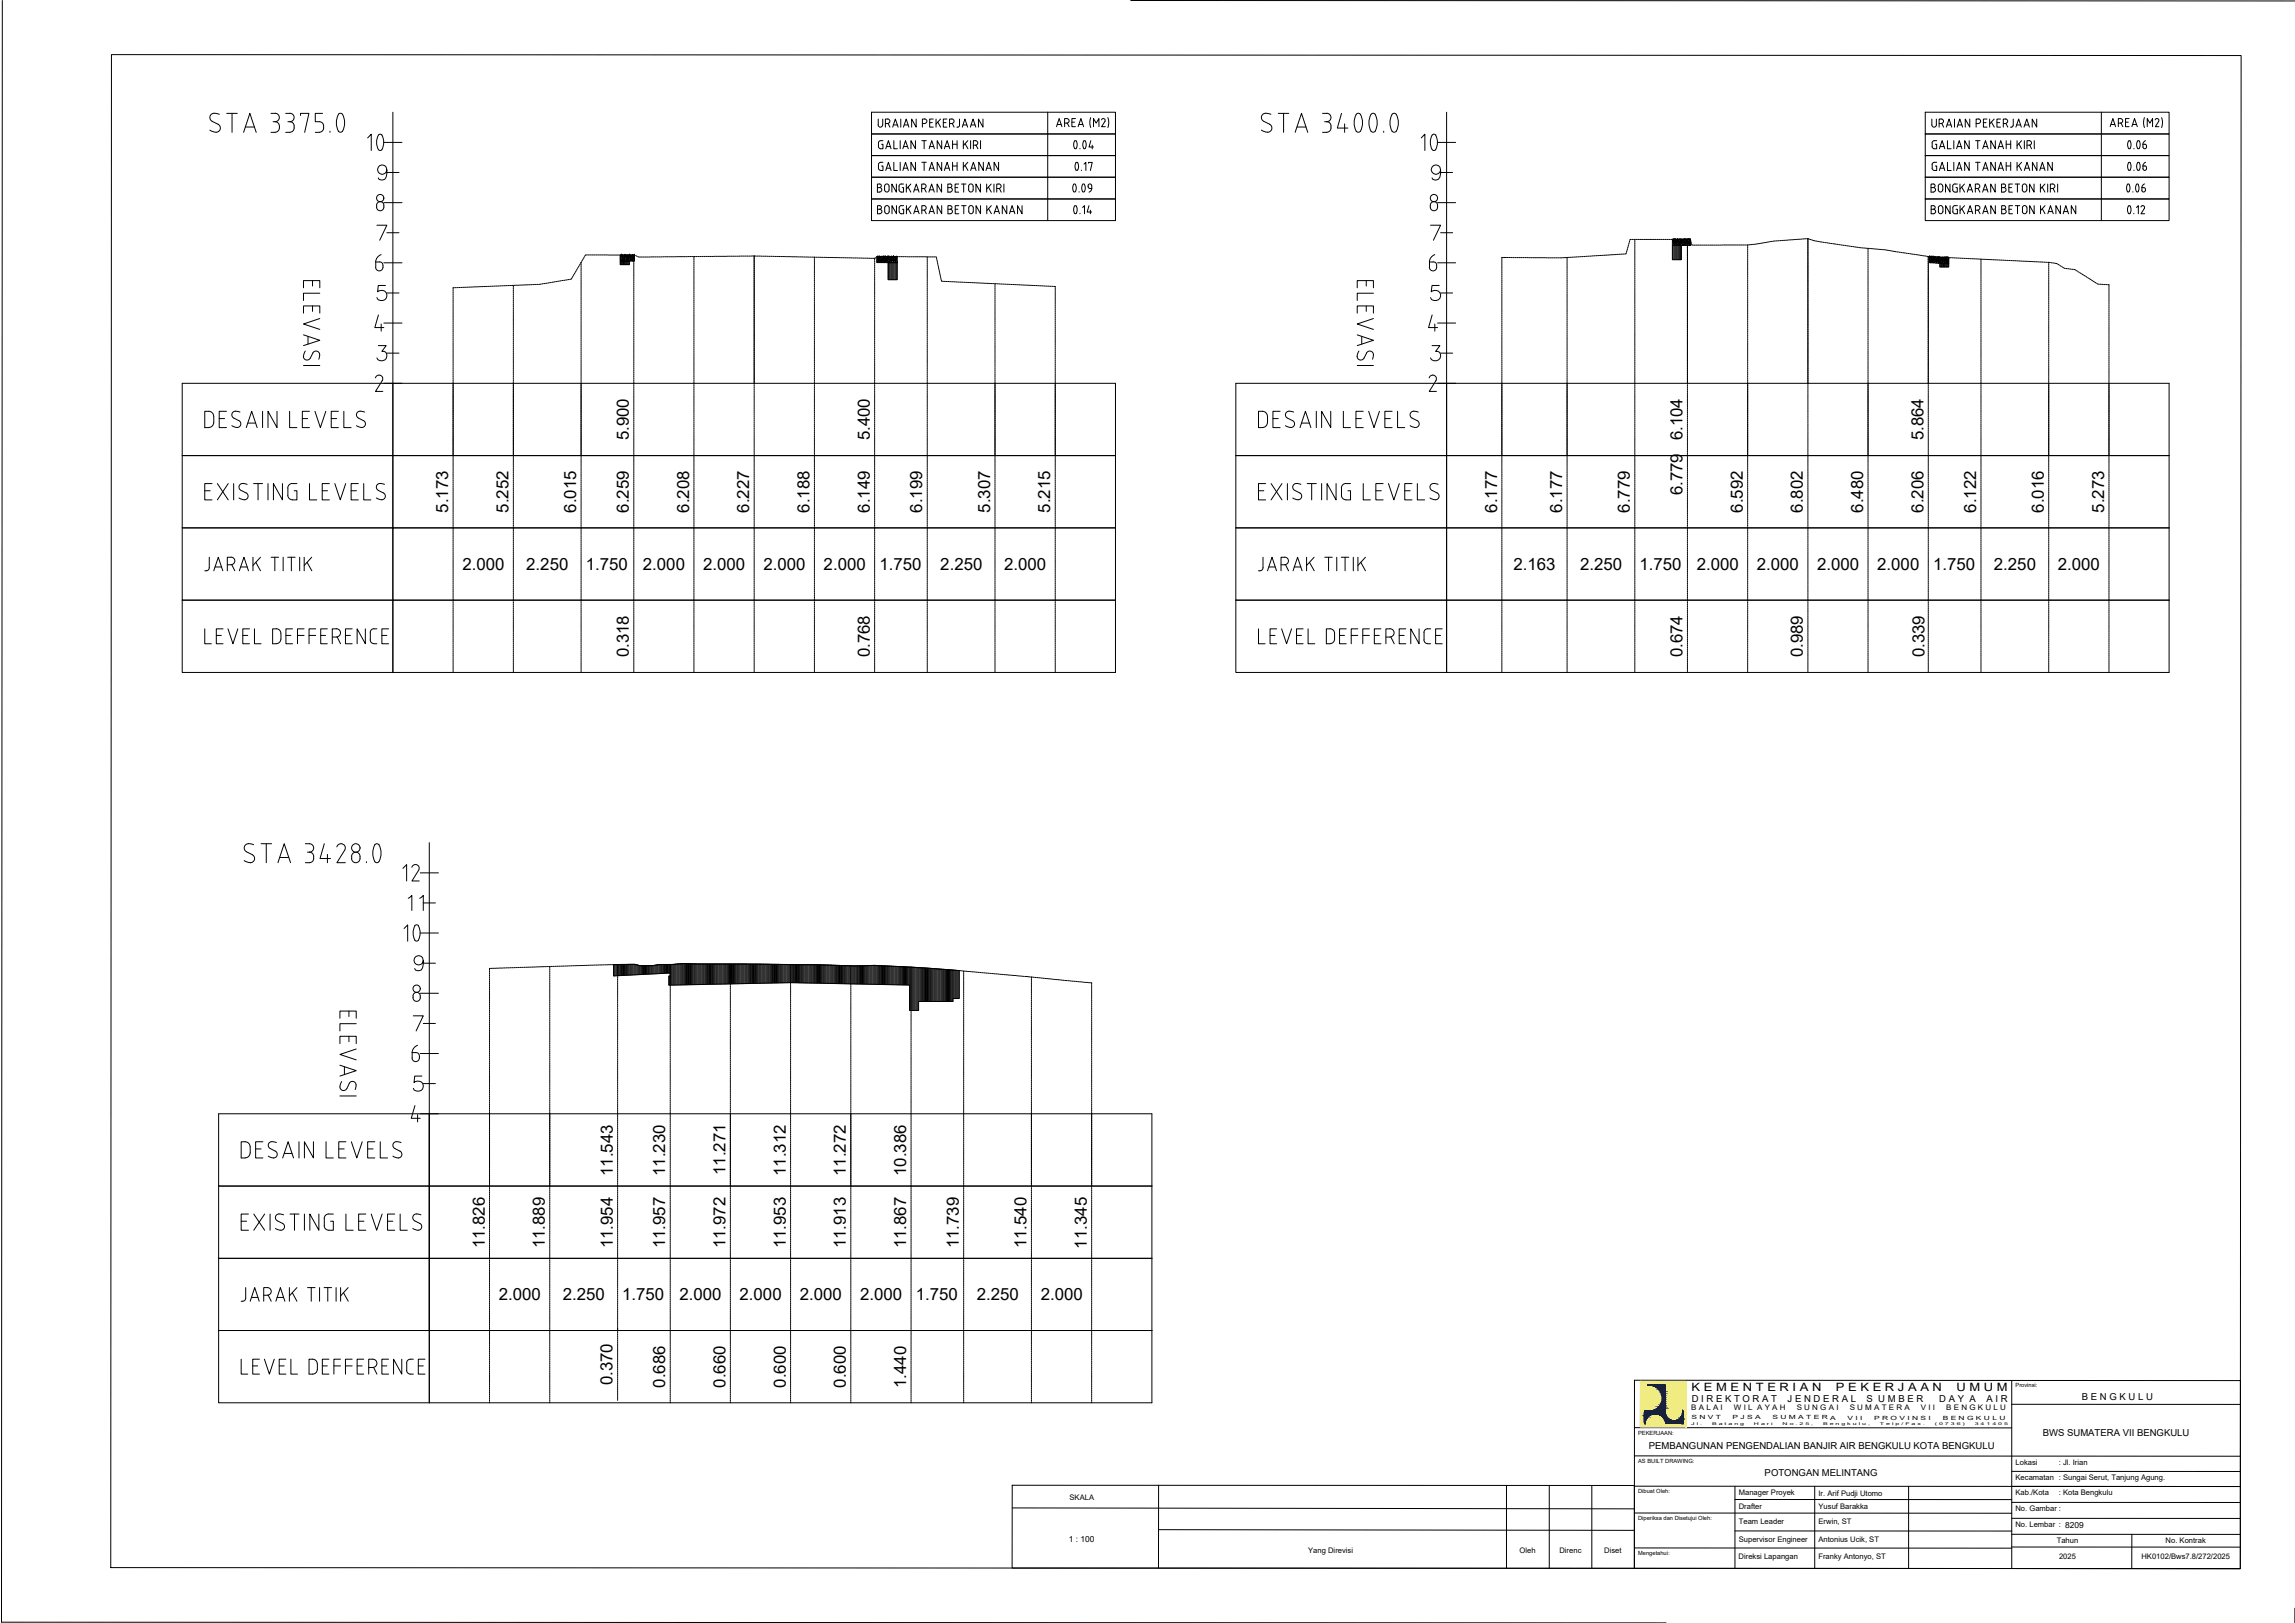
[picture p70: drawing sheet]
<svg xmlns="http://www.w3.org/2000/svg" width="420mm" height="297mm" viewBox="0 0 420 297" stroke-linecap="round" stroke-linejoin="round" font-family="sans-serif">
<defs><g id="words">
<g font-size="9.7">
<text x="63.9" y="30">10</text>
<text x="256.8" y="30">10</text>
</g>
<text font-size="9.3" x="70.6" y="174.6">10</text>
<g font-size="6.2">
<text x="78" y="162.6" transform="rotate(-90 78 162.6)">12</text>
<text x="78.7" y="167.9" transform="rotate(-90 78.7 167.9)">11</text>
<text x="74.4" y="195.4">6</text>
</g>
<g font-size="5.7">
<text x="193.7" y="28.9">0.04</text>
<text x="386.6" y="28.9">0.06</text>
<text x="36.7" y="118.9">LEVEL DEFFERENCE</text>
<text x="229.7" y="118.9">LEVEL DEFFERENCE</text>
<text x="43.4" y="252.6">LEVEL DEFFERENCE</text>
</g>
<g font-size="3.1">
<text x="115.1" y="80.6" transform="rotate(-90 115.1 80.6)">5.900</text>
<text x="159.2" y="80.6" transform="rotate(-90 159.2 80.6)">5.400</text>
<text x="308" y="80.6" transform="rotate(-90 308 80.6)">6.104</text>
<text x="352.1" y="80.6" transform="rotate(-90 352.1 80.6)">5.864</text>
<text x="82.1" y="93.8" transform="rotate(-90 82.1 93.8)">5.173</text>
<text x="93.1" y="93.8" transform="rotate(-90 93.1 93.8)">5.252</text>
<text x="105.5" y="93.8" transform="rotate(-90 105.5 93.8)">6.015</text>
<text x="115.1" y="93.8" transform="rotate(-90 115.1 93.8)">6.259</text>
<text x="126.2" y="93.8" transform="rotate(-90 126.2 93.8)">6.208</text>
<text x="137.2" y="93.8" transform="rotate(-90 137.2 93.8)">6.227</text>
<text x="148.2" y="93.8" transform="rotate(-90 148.2 93.8)">6.188</text>
<text x="159.2" y="93.8" transform="rotate(-90 159.2 93.8)">6.149</text>
<text x="168.8" y="93.8" transform="rotate(-90 168.8 93.8)">6.199</text>
<text x="181.3" y="93.8" transform="rotate(-90 181.3 93.8)">5.307</text>
<text x="192.3" y="93.8" transform="rotate(-90 192.3 93.8)">5.215</text>
<text x="274.1" y="93.8" transform="rotate(-90 274.1 93.8)">6.177</text>
<text x="286" y="93.8" transform="rotate(-90 286 93.8)">6.177</text>
<text x="298.4" y="93.8" transform="rotate(-90 298.4 93.8)">6.779</text>
<text x="308" y="90.7" transform="rotate(-90 308 90.7)">6.779</text>
<text x="319" y="93.8" transform="rotate(-90 319 93.8)">6.592</text>
<text x="330.1" y="93.8" transform="rotate(-90 330.1 93.8)">6.802</text>
<text x="341.1" y="93.8" transform="rotate(-90 341.1 93.8)">6.480</text>
<text x="352.1" y="93.8" transform="rotate(-90 352.1 93.8)">6.206</text>
<text x="361.8" y="93.8" transform="rotate(-90 361.8 93.8)">6.122</text>
<text x="374.2" y="93.8" transform="rotate(-90 374.2 93.8)">6.016</text>
<text x="385.2" y="93.8" transform="rotate(-90 385.2 93.8)">5.273</text>
<text x="84.6" y="104.3">2.000</text>
<text x="96.4" y="104.3">2.250</text>
<text x="107.3" y="104.3">1.750</text>
<text x="117.7" y="104.3">2.000</text>
<text x="128.7" y="104.3">2.000</text>
<text x="139.8" y="104.3">2.000</text>
<text x="150.8" y="104.3">2.000</text>
<text x="161" y="104.3">1.750</text>
<text x="172.1" y="104.3">2.250</text>
<text x="183.9" y="104.3">2.000</text>
<text x="277.1" y="104.3">2.163</text>
<text x="289.3" y="104.3">2.250</text>
<text x="300.2" y="104.3">1.750</text>
<text x="310.6" y="104.3">2.000</text>
<text x="321.6" y="104.3">2.000</text>
<text x="332.7" y="104.3">2.000</text>
<text x="343.7" y="104.3">2.000</text>
<text x="353.9" y="104.3">1.750</text>
<text x="365" y="104.3">2.250</text>
<text x="376.7" y="104.3">2.000</text>
<text x="115.1" y="120.3" transform="rotate(-90 115.1 120.3)">0.318</text>
<text x="159.2" y="120.3" transform="rotate(-90 159.2 120.3)">0.768</text>
<text x="308" y="120.3" transform="rotate(-90 308 120.3)">0.674</text>
<text x="330.1" y="120.3" transform="rotate(-90 330.1 120.3)">0.989</text>
<text x="352.3" y="120.3" transform="rotate(-90 352.3 120.3)">0.339</text>
<text x="112.2" y="215.3" transform="rotate(-90 112.2 215.3)">11.543</text>
<text x="121.8" y="215.3" transform="rotate(-90 121.8 215.3)">11.230</text>
<text x="132.8" y="215" transform="rotate(-90 132.8 215)">11.271</text>
<text x="143.8" y="215.3" transform="rotate(-90 143.8 215.3)">11.312</text>
<text x="154.9" y="215.3" transform="rotate(-90 154.9 215.3)">11.272</text>
<text x="165.9" y="215.3" transform="rotate(-90 165.9 215.3)">10.386</text>
<text x="88.7" y="228.5" transform="rotate(-90 88.7 228.5)">11.826</text>
<text x="99.7" y="228.5" transform="rotate(-90 99.7 228.5)">11.889</text>
<text x="112.2" y="228.5" transform="rotate(-90 112.2 228.5)">11.954</text>
<text x="121.8" y="228.5" transform="rotate(-90 121.8 228.5)">11.957</text>
<text x="132.8" y="228.5" transform="rotate(-90 132.8 228.5)">11.972</text>
<text x="143.8" y="228.5" transform="rotate(-90 143.8 228.5)">11.953</text>
<text x="154.9" y="228.5" transform="rotate(-90 154.9 228.5)">11.913</text>
<text x="165.9" y="228.5" transform="rotate(-90 165.9 228.5)">11.867</text>
<text x="175.5" y="228.5" transform="rotate(-90 175.5 228.5)">11.739</text>
<text x="187.9" y="228.5" transform="rotate(-90 187.9 228.5)">11.540</text>
<text x="198.9" y="228.5" transform="rotate(-90 198.9 228.5)">11.345</text>
<text x="91.3" y="237.9">2.000</text>
<text x="103" y="237.9">2.250</text>
<text x="113.9" y="237.9">1.750</text>
<text x="124.4" y="237.9">2.000</text>
<text x="135.4" y="237.9">2.000</text>
<text x="146.4" y="237.9">2.000</text>
<text x="157.5" y="237.9">2.000</text>
<text x="167.7" y="237.9">1.750</text>
<text x="178.8" y="237.9">2.250</text>
<text x="190.5" y="237.9">2.000</text>
<text x="112.2" y="253.5" transform="rotate(-90 112.2 253.5)">0.370</text>
<text x="121.8" y="254" transform="rotate(-90 121.8 254)">0.686</text>
<text x="132.8" y="254" transform="rotate(-90 132.8 254)">0.660</text>
<text x="143.8" y="254" transform="rotate(-90 143.8 254)">0.600</text>
<text x="154.9" y="254" transform="rotate(-90 154.9 254)">0.600</text>
<text x="165.9" y="254.1" transform="rotate(-90 165.9 254.1)">1.440</text>
</g>
<g font-size="2.1">
<text x="309.7" y="254.6">K E M E N T E R I A N</text>
<text x="336.1" y="254.6">P E K E R J A A N</text>
<text x="358.2" y="254.6">U M U M</text>
</g>
<g font-size="1.7">
<text x="309.7" y="256.5">D I R E K T O R A T</text>
<text x="327.3" y="256.5">J E N D E R A L</text>
<text x="341.7" y="256.5">S U M B E R</text>
<text x="355" y="256.5">D A Y A</text>
<text x="363.7" y="256.5">A I R</text>
<text x="381.1" y="256.2">B E N G K U L U</text>
<text x="374" y="262.8">BWS SUMATERA VII BENGKULU</text>
<text x="301.8" y="265.2">PEMBANGUNAN PENGENDALIAN BANJIR AIR BENGKULU KOTA BENGKULU</text>
<text x="323.1" y="270.1">POTONGAN MELINTANG</text>
</g>
<text font-size="1.5" x="195.7" y="282.3">1 : 100</text>
<g font-size="1.4">
<text x="309.6" y="258.1">B A L A I</text>
<text x="317.5" y="258.1">W I L A Y A H</text>
<text x="328.9" y="258.1">S U N G A I</text>
<text x="338.6" y="258.1">S U M A T E R A</text>
<text x="351.7" y="258.1">V I I</text>
<text x="356.3" y="258.1">B E N G K U L U</text>
<text x="369" y="268.1">Lokasi</text>
<text x="376.9" y="268.1">: Jl. Irian</text>
<text x="195.8" y="274.5">SKALA</text>
<text x="318.3" y="273.7">Manager Proyek</text>
<text x="332.9" y="273.7">Ir. Arif Pudji Utomo</text>
<text x="369" y="273.7">Kab./Kota</text>
<text x="369" y="270.9">Kecamatan : Sungai Serut, Tanjung Agung.</text>
<text x="376.9" y="273.7">: Kota Bengkulu</text>
<text x="318.3" y="276.1">Drafter</text>
<text x="318.3" y="278.9">Team Leader</text>
<text x="332.9" y="276.1">Yusuf Barakka</text>
<text x="332.9" y="279">Erwin, ST</text>
<text x="369" y="276.6">No. Gambar :</text>
<text x="369" y="279.5">No. Lembar : 8209</text>
<text x="239.5" y="284.1">Yang Direvisi</text>
<text x="278.2" y="284.1">Oleh</text>
<text x="285.5" y="284.2">Direnc</text>
<text x="293.7" y="284.2">Diset</text>
<text x="318.3" y="285.3">Direksi Lapangan</text>
<text x="318.3" y="282.2">Supervisor Engineer</text>
<text x="332.9" y="282.2">Antonius Ucik, ST</text>
<text x="332.9" y="285.4">Franky Antonyo, ST</text>
<text x="376.5" y="282.4">Tahun</text>
<text x="377" y="285.3">2025</text>
<text x="392" y="285.4">HK0102/Bws7.8/272/2025</text>
<text x="396.5" y="282.4">No. Kontrak</text>
</g>
<g font-size="1">
<text x="369" y="253.9">Provinsi:</text>
<text x="299.9" y="262.6">PEKERJAAN:</text>
<text x="309.6" y="259.8">S N V T</text>
<text x="317.2" y="259.8">P J S A</text>
<text x="324.5" y="259.8">S U M A T E R A</text>
<text x="338.2" y="259.8">V I I</text>
<text x="343.1" y="259.8">P R O V I N S I</text>
<text x="355.7" y="259.8">B E N G K U L U</text>
<text x="299.9" y="267.7">AS BUILT DRAWING:</text>
<text x="299.9" y="273.3">Dibuat Oleh:</text>
<text x="299.9" y="278.2">Diperiksa dan Disetujui Oleh:</text>
<text x="299.9" y="284.6">Mengetahui:</text>
</g>
<g font-size=".7">
<text x="309.6" y="260.8">J l .</text>
<text x="313.4" y="260.8">B a t a n g</text>
<text x="321.1" y="260.8">H a r i</text>
<text x="326.4" y="260.9">N o . 2 5 ,</text>
<text x="333.7" y="260.9">B e n g k u l u ,</text>
<text x="344.2" y="260.9">T e l p / F a x .</text>
<text x="354.2" y="260.9">( 0 7 3 6 )</text>
<text x="361.5" y="260.9">3 4 1 4 0 5</text>
</g>
</g></defs>
<!-- layer: C-SECTIONVIEWS_Text (Titles) -->
<g fill="none" stroke="#000" stroke-width=".18">
<path d="M40.2 20.9l-.4-.1a.87 .87 0 0 0-1.1 .1 .87 .87 0 0 0-.1 1.1 3.3 3.3 0 0 1 1.7 1.1 .85 .85 0 0 1-.3 1 .85 .85 0 0 1-1 0l-.6-.3M41.5 20.8h1.9M42.5 20.8v3.4M44.6 24.2l1.1-3.4 1.2 3.4M44.9 23.2h1.7M49.6 20.8h.8M49.6 24.2h.8M50 22.3h.4M50.4 20.7a.77 .77 0 0 1 .7 .8 .77 .77 0 0 1-.7 .8 .77 .77 0 0 1 .7 .7M51.1 23.4a.77 .77 0 0 1-.7 .8M51.2 23.1v.3M52.3 20.8l.8-.1a.77 .77 0 0 1 .7 .8 .77 .77 0 0 1-.7 .8"/>
<path d="M52.7 22.3h.4M53.1 22.3a.98 .98 0 0 1 .8 .9 .98 .98 0 0 1-.8 1h-.8M55 21.1v-.3h1.6l-.8 3.4M59.1 20.8h-1.4v1.5h.8a.98 .98 0 0 1 .8 .9 .98 .98 0 0 1-.8 1h-.8M60.4 24v.2M68.9 37.6a.7 .7 0 0 1 .9-.7 .7 .7 0 0 1 .5 1 .67 .67 0 0 1-.7 .7 .67 .67 0 0 1-.7-.7M69 37.6v.3M232.4 22.7a.83 .83 0 0 1 .3 1.2 .83 .83 0 0 1-1.2 .2l-.6-.3M232.7 20.9l-.3-.1a.87 .87 0 0 0-1.2 .1 .87 .87 0 0 0-.1 1.1l1.4 .7M234 20.8h1.9M235 20.8v3.4M237.1 24.2l1.2-3.4 1.1 3.4"/>
<path d="M237.4 23.2h1.7M242.1 20.8l.8-.1a.77 .77 0 0 1 .8 .8 .77 .77 0 0 1-.8 .8M242.5 22.3h.4M242.9 22.3a.98 .98 0 0 1 .8 .9 .98 .98 0 0 1-.8 1h-.8M245.6 20.8l-.8 2.6h2M246.2 22.7v1.5M248.4 20.8h.4a2.65 2.65 0 0 1 0 3.4h-.3a2.72 2.72 0 0 1-.1-3.4zM251.7 20.9a3.2 3.2 0 0 1 0 3.1M251.8 20.9l-.6-.1a2.65 2.65 0 0 0 0 3.4l.6-.2M253.3 24v.2M262 37.1a.8 .8 0 0 1 1.2 .4 .8 .8 0 0 1-.7 1.1 .86 .86 0 0 1-.7-.6 .86 .86 0 0 1 .2-.9zM55.6 52.7v-1.3h2.9v1.3"/>
<path d="M55.6 57.3v-1.3h2.9v1.3M57.2 51.4v1M57.2 56v1M58.5 53.7h-2.9v1.3M58.5 58.3l-2.9 1 2.9 1M69 41.2h1.8l-1.3 2.8M69.3 57.6l-.7 2.4h1.7M69.4 47.9a.81 .81 0 0 1 .7 1 .81 .81 0 0 1-.9 .6l-.4-.3v-1.3h.6M69.8 46.6a1.51 1.51 0 0 0-1 1.3M69.8 59.3v1.3M70.6 52.2h-1.3l-.2 1.2a.97 .97 0 0 1 1.5 0 .97 .97 0 0 1-.2 1.4 .97 .97 0 0 1-1.4-.3M248.5 52.7v-1.3h2.9v1.3"/>
<path d="M248.5 57.3v-1.3h2.9v1.3M250.1 51.4v1M250.1 56v1M251.4 53.7h-2.9v1.3M251.4 58.3l-2.9 1 2.9 1M261.9 41.2h1.8l-1.3 2.8M262.2 57.6l-.7 2.4h1.7M262.4 47.9a.81 .81 0 0 1 .6 1 .81 .81 0 0 1-.9 .6l-.4-.3v-.3M262.4 47.9h-.7v1M262.7 59.3v1.3M262.7 46.6a1.51 1.51 0 0 0-1 1.3M263.5 52.2h-1.3l-.2 1.2a.98 .98 0 0 1 1.5 0 .98 .98 0 0 1-.2 1.4 .98 .98 0 0 1-1.4-.3"/>
<path d="M39.1 76.2a.9 .9 0 0 0-.9-.9h-.7v3h.7M39.1 76.2v1.1a.9 .9 0 0 1-.9 .9M40.1 76.6h1M41.5 75.3h-1.4v3h1.4M42.8 76.5l.9 .5a.71 .71 0 0 1 .2 1 .71 .71 0 0 1-1 .1l-.5-.2M43.9 75.4l-.2-.1a.73 .73 0 0 0-1.1 .2 .73 .73 0 0 0 .2 1M45.1 78.3l1-3 1 3M45.4 77.4h1.4M48.1 75.3v3M50.7 75.3v3l-1.6-3v3M53 75.3v3h1.4M55.4 76.6h.9"/>
<path d="M55.6 61.3l2.9 1-2.9 1M55.6 66.9h2.9M55.9 64.3l-.2 .4a.71 .71 0 0 0 .1 1.1 .71 .71 0 0 0 1-.3l.5-.9a.73 .73 0 0 1 1-.2 .73 .73 0 0 1 .2 1.1l-.1 .2M56.4 61.6v1.4M56.7 75.3h-1.3v3h1.3M57.7 75.3l1 3 .9-3M60.6 76.6h1M62 75.3h-1.4v3h1.4M62.9 75.3v3h1.4M65.3 77.9l1 .3M66.8 75.4l-.3-.1a.73 .73 0 0 0-1.1 .2 .73 .73 0 0 0 .2 1l.9 .5a.66 .66 0 0 1 .4 .7 .66 .66 0 0 1-.7 .5M69.3 63.3h1.4l-.8 1a.89 .89 0 0 1 .9 1 .89 .89 0 0 1-1.1 .7l-.4-.1-.3-.4"/>
<path d="M69.4 68.7h-.3l-.4 .5M69.4 68.7a.67 .67 0 0 1 .6 1l-1.3 1.9h1.4M232 76.2a.9 .9 0 0 0-.9-.9h-.7v3h.7M232.1 76.2l-.1 1.1a.9 .9 0 0 1-.9 .9M233 76.6h1M234.4 75.3h-1.4v3h1.4M235.3 77.9l1 .3M236.8 75.4l-.2-.1a.73 .73 0 0 0-1.1 .2 .73 .73 0 0 0 .2 1l.9 .5a.66 .66 0 0 1 .4 .7 .66 .66 0 0 1-.7 .5M238 78.3l1-3 1 3M238.3 77.4h1.4M241 75.3v3M243.6 75.3v3l-1.6-3v3"/>
<path d="M245.9 75.3v3h1.3M248.2 76.6h1M248.5 61.3l2.9 1-2.9 1M248.5 66.9h2.9M248.8 64.3a.9 .9 0 0 0-.3 .9 .9 .9 0 0 0 .8 .7l.4-.4 .5-.9a.73 .73 0 0 1 1-.2 .73 .73 0 0 1 .2 1.1l-.1 .2M249.3 61.6v1.4M249.6 75.3h-1.4v3h1.4M250.6 75.3l.9 3 1-3M253.5 76.6h1M254.9 75.3h-1.4v3h1.4M255.9 75.3v3h1.3M258.5 76.5l1 .5a.72 .72 0 0 1 .2 1 .72 .72 0 0 1-1.1 .1l-.4-.2"/>
<path d="M259.6 75.4l-.2-.1a.73 .73 0 0 0-1.1 .2 .73 .73 0 0 0 .2 1M261.6 69.2a.67 .67 0 0 1 1-.5 .67 .67 0 0 1 .3 1M262.2 63.3h1.4l-.8 1a.89 .89 0 0 1 1 1 .89 .89 0 0 1-1.2 .7l-.4-.1-.3-.4M262.9 69.7l-1.2 1.9h1.3M37.5 89.8h1M38.8 88.5h-1.3v3h1.3M39.8 88.5l2 3M41.8 88.5l-2 3M42.8 88.5v3M45.1 90.2a.72 .72 0 0 1 .2 1 .72 .72 0 0 1-1.1 .2l-.4-.3M45.2 88.6h-.2a.73 .73 0 0 0-1.1 .1 .73 .73 0 0 0 .2 1l1 .5M46.4 88.5h1.7"/>
<path d="M47.2 88.5v3M49.1 88.5v3M51.7 88.5v3l-1.6-3v3M52.7 90.6a.84 .84 0 0 0 .8 .9M52.7 89.3v1.3M53.5 88.5a.84 .84 0 0 0-.8 .8M53.5 88.5h.9M53.8 89.8h.6v1.7h-.9M56.7 88.5v3h1.3M59 89.8h1M60.3 88.5h-1.3v3h1.3M61.3 88.5l1 3 1-3"/>
<path d="M64.3 89.8h1M65.6 88.5h-1.3v3h1.3M66.6 88.5v3h1.3M70.2 90.2a.71 .71 0 0 1 .2 1 .71 .71 0 0 1-1 .2l-.5-.3M70.4 88.6h-.3a.73 .73 0 0 0-1 .1 .73 .73 0 0 0 .2 1l.9 .5M230.4 89.8h1M231.7 88.5h-1.3v3h1.3M232.7 88.5l2 3M234.7 88.5l-2 3M235.7 88.5v3M236.7 91.1l1 .4M238.2 88.6h-.3a.73 .73 0 0 0-1.1 .1 .73 .73 0 0 0 .2 1l1 .5a.66 .66 0 0 1 .3 .8 .66 .66 0 0 1-.6 .5"/>
<path d="M239.3 88.5h1.7M240.1 88.5v3M242 88.5v3M244.6 88.5v3l-1.6-3v3M246.4 88.5a.8 .8 0 0 0-.8 .8v1.3a.84 .84 0 0 0 .8 .9M246.4 88.5h.8M246.8 89.8h.4v1.7h-.8M249.6 88.5v3h1.3M251.9 89.8h1M253.2 88.5h-1.3v3h1.3M254.2 88.5l1 3 1-3M257.2 89.8h1"/>
<path d="M258.5 88.5h-1.3v3h1.3M259.5 88.5v3h1.3M263.3 88.6h-.3a.73 .73 0 0 0-1 .1 .73 .73 0 0 0 .2 1l.9 .5a.71 .71 0 0 1 .2 1 .71 .71 0 0 1-1 .2l-.5-.3M38.3 102v1.9a.63 .63 0 0 1-.8 .6M39.1 104.5l.9-2.5 .8 2.5M39.4 103.8h1.2M41.6 103.4l.7-.1a.68 .68 0 0 0 .7-.6 .68 .68 0 0 0-.7-.7h-.7v2.5M42.4 103.4l.6 1.1M43.8 104.5l.9-2.5 .8 2.5M44.1 103.8h1.1M46.3 102v2.5M46.8 102.9l.9 1.6"/>
<path d="M47.7 102l-1.4 1.5M49.6 102h1.4M50.3 102v2.5M51.8 102v2.5M52.7 102h1.3M53.3 102v2.5M54.9 102v2.5M55.7 102v2.5M56.2 102.9l.9 1.6M57.1 102l-1.4 1.5M231.2 102v1.9a.63 .63 0 0 1-.8 .6M232.1 104.5l.8-2.5 .8 2.5"/>
<path d="M232.3 103.8h1.1M234.5 103.4l.7-.1a.68 .68 0 0 0 .7-.6 .68 .68 0 0 0-.7-.7h-.7v2.5M235.4 103.4l.5 1.1M236.7 104.5l.9-2.5 .8 2.5M237 103.8h1.1M239.2 102v2.5M239.7 102.9l.9 1.6M240.6 102l-1.4 1.5M242.5 102h1.4M243.2 102v2.5M244.7 102v2.5M245.6 102h1.3"/>
<path d="M246.3 102v2.5M247.8 102v2.5M248.6 102v2.5M249.1 102.9l.9 1.6M250 102l-1.4 1.5M45.5 154.4l.9 .2M45.5 154.4a.77 .77 0 0 0-.8 .6 .77 .77 0 0 0 .4 .9l1.1 .5M46.2 156.4a.82 .82 0 0 1 .2 1.2 .82 .82 0 0 1-1.2 .2l-.5-.3M47.8 154.4h1.9M48.7 154.4v3.5M50.9 157.9l1.1-3.5 1.2 3.5M51.2 156.9h1.7"/>
<path d="M55.9 154.4h.8a.77 .77 0 0 1 .7 .8 .77 .77 0 0 1-.7 .8M56.3 156h.4M56.7 156a.98 .98 0 0 1 .7 .9 .98 .98 0 0 1-.7 1h-.8M59.4 154.4l-.8 2.7h1.9M59.9 156.4v1.5M61.7 155a.79 .79 0 0 1 1-.5 .79 .79 0 0 1 .4 1.1l-1.4 2.3h1.5M64.4 156.7a.81 .81 0 0 1 1-.7 .81 .81 0 0 1 .5 1.1 .77 .77 0 0 1-.8 .8 .77 .77 0 0 1-.7-.8M64.4 156.7v.4M67.1 157.7v.2M68.7 154.5l.4-.1a2.65 2.65 0 0 1 0 3.5h-.3a2.83 2.83 0 0 1-.1-3.4zM62.2 186.4v-1.4h3v1.4M62.2 191v-1.3h3v1.3"/>
<path d="M62.2 195l3 .9-3 1M62.6 197.9a.9 .9 0 0 0-.4 1 .9 .9 0 0 0 .8 .7l.5-.4 .4-.9M63.1 195.2v1.5M63.9 185v1M63.9 189.7v1M63.9 198.3a.73 .73 0 0 1 1.1-.2 .73 .73 0 0 1 .1 1l-.1 .3M65.2 187.4h-3v1.3M65.2 192l-3 1 3 1M75.7 185.9h1.8l-1.3 2.8M75.8 181.8a.79 .79 0 0 1 1.2 .4 .79 .79 0 0 1-.7 1.1 .85 .85 0 0 1-.7-.6 .85 .85 0 0 1 .2-.9zM77.2 196.9h-1.3l-.1 1.2a.97 .97 0 0 1 1.5 0 .97 .97 0 0 1-.2 1.5 .97 .97 0 0 1-1.4-.4M45.8 209.9a.9 .9 0 0 0-.9-.9h-.7v2.9a1.29 1.29 0 0 0 1.5-.5l.1-.4"/>
<path d="M45.8 209.9v1.1M46.8 210.3h1M48.1 209h-1.3v2.9h1.3M49.1 211.6l1 .3M50.6 209.1l-.3-.1a.73 .73 0 0 0-1 .2 .73 .73 0 0 0 .2 1l.9 .5a.66 .66 0 0 1 .3 .7 .66 .66 0 0 1-.6 .5M51.8 211.9l.9-2.9 1 2.9M52 211.1h1.4M54.7 209v2.9M57.4 209v2.9l-1.7-2.9v2.9M59.7 209v2.9h1.3M62 210.3h1M62.2 200.6h3"/>
<path d="M63.3 209h-1.3v2.9h1.3M64.3 209l1 2.9 1-2.9M67.3 210.3h1M68.6 209h-1.3v2.9h1.3M69.6 209v2.9h1.4M72.3 210.2l.9 .5a.71 .71 0 0 1 .2 1 .71 .71 0 0 1-1 .1l-.5-.2M73.4 209.1l-.3-.1a.73 .73 0 0 0-1 .2 .73 .73 0 0 0 .2 1M76 202.3l-.7 2.4h1.6M76.5 204v1.3M44.2 223.5h.9M44.2 238.2h.2M45 235.7v1.9l-.1 .3-.5 .3"/>
<path d="M45.5 222.2h-1.3v3h1.3M45.8 238.2l.8-2.5 .9 2.5M46.1 237.5h1.1M46.5 222.2l2 3M48.3 237.1l.7-.1a.69 .69 0 0 0 .7-.7 .69 .69 0 0 0-.7-.6h-.7v2.5M48.5 222.2l-2 3M49.1 237.1l.6 1.1M49.4 222.2v3M50.4 224.8l1 .4M50.5 238.2l.8-2.5 .9 2.5M50.7 237.5h1.2M51.9 222.3l-.3-.1a.73 .73 0 0 0-1 .2 .73 .73 0 0 0 .2 1l.9 .5a.66 .66 0 0 1 .4 .8 .66 .66 0 0 1-.7 .5"/>
<path d="M53 235.7v2.5M53.1 222.2h1.6M53.5 236.6l.9 1.6M53.9 222.2v3M54.4 235.7l-1.4 1.5M55.7 222.2v3M56.3 235.7h1.4M57 235.7v2.5M58.4 222.2v3l-1.7-3v3M58.5 235.7v2.5M59.3 235.7h1.4M59.4 223v1.3a.84 .84 0 0 0 .8 .9h.8v-1.7h-.5"/>
<path d="M60 235.7v2.5M60.2 222.2a.84 .84 0 0 0-.8 .8M60.2 222.2h.8M61.5 235.7v2.5M62.4 235.7v2.5M62.9 236.6l.9 1.6M63.3 222.2v3h1.4M63.7 235.7l-1.3 1.5M65.7 223.5h.9M67 222.2h-1.3v3h1.3M68 222.2l1 3 1-3M71 223.5h.9"/>
<path d="M72.3 222.2h-1.3v3h1.3M73.3 222.2v3h1.3M77.1 222.3l-.3-.1a.73 .73 0 0 0-1.1 .2 .73 .73 0 0 0 .2 1l1 .5a.71 .71 0 0 1 .2 1 .71 .71 0 0 1-1.1 .2l-.4-.3"/>
<circle cx="69.6" cy="36.3" r=".67"/>
<circle cx="262.5" cy="36.3" r=".67"/>
<circle cx="65.1" cy="155.2" r=".77"/>
<circle cx="76.3" cy="181" r=".67"/>
</g>
<!-- layer: C-SECTIONVIEWS_Grid -->
<g fill="none" stroke="#000" stroke-width=".18">
<path d="M70.3 37.1h3.3M71.9 20.5v102.6M263.2 37.1h3.3M264.8 20.5v102.6M70.3 59.1h3.3M70.3 48.1h3.3M70.8 53.6h2.2M70.8 42.6h2.2M263.2 59.1h3.3M263.2 48.1h3.3M263.7 53.6h2.2M263.7 42.6h2.2"/>
<path d="M70.8 64.6h2.2M73.6 70.2h-40.2v13.2h38.5v-13.2h132.3v52.9h-132.3M263.7 64.6h2.2M266.5 70.2h-40.2v13.2h38.5v-13.2h132.3v52.9h-132.3M33.4 83.4h170.8h-132.3v13.2h-38.5zM33.4 96.6h170.8h-132.3v13.2h-38.5zM226.3 83.4h170.8h-132.3v13.2h-38.5zM226.3 96.6h170.8h-132.3v13.2h-38.5zM33.4 109.8h170.8h-132.3v13.3h-38.5zM226.3 109.8h170.8h-132.3v13.3h-38.5zM76.9 159.8h3.4M78.6 154.2v102.5"/>
<path d="M76.9 181.8h3.4M77.5 198.3h2.2M77.5 187.3h2.2M40 217.1h170.9h-132.3v13.2h-38.6zM80.3 203.8h-40.3v13.3h38.6v-13.3h132.3v52.9h-132.3M40 230.3h170.9h-132.3v13.2h-38.6zM40 243.5h170.9h-132.3v13.2h-38.6z"/>
</g>
<!-- layer: KOP -->
<g fill="none" stroke="#000" stroke-width=".18">
<path d="M.4 .1l-.1 296.8 304.7 .1M20.4 10l389.9 .2-.2 276.9-389.8-.2zM207 .1l213.1 .1M299.2 252.6l111 .1-.1 34.4-110.9-.1zM368.3 252.7v34.4h41.8M368.3 257h41.9M185.3 271.8l113.9 .1v15.1h-113.9zM185.3 276l113.9 .1M212.1 280l87.1 .1M212.1 271.8v15.2M275.8 271.9v15.1M283.6 271.9v15.1"/>
<path d="M291.4 271.9v15.1M299.2 266.5h111M299.2 272l111 .1M299.2 261.3h69.1M299.2 276.9l69.1 .1M317.6 274.4l50.7 .1M317.6 272v15M332.2 272v15M349.4 272v15M368.3 269.3h41.9M368.3 275h41.9M368.3 277.9h41.9"/>
<path d="M299.2 283.3h69.1M317.6 280.2h50.7M368.3 283.1l41.8 .1M368.3 280.8h41.8M390.3 280.8v6.3M420.1 294.3v2.7"/>
</g>
<path d="M300.3 252.8l8.4 8.4v-8.4zM300.3 252.8l8.4 8.4h-8.4z" fill="#f4ee51" stroke="#f4ee51" stroke-width=".18"/>
<path d="M300.3 252.8h8.4v8.4h-8.4zM308.7 252.8v8.4" fill="none" stroke="#f4ee51" stroke-width=".18"/>
<g fill="#002080" stroke="#002080" stroke-width=".18">
<path d="M301.6 253.4l3.3 .2v-.2zM301.6 253.4l3.3 .2h-3.3z"/>
<path d="M302.3 253.6l2.6 .1v-.1zM302.3 253.6l2.6 .1z"/>
<path d="M302.7 253.7l2.2 .1v-.1zM302.7 253.7l2.2 .1h-1.8z"/>
<path d="M303.1 253.8l1.8 .2v-.2zM303.1 253.8l1.8 .2h-1.5z"/>
<path d="M303.4 254l1.5 .3v-.3zM303.4 254l1.5 .3h-1.2z"/>
<path d="M303.7 254.3l1.2 .3v-.3zM303.7 254.3l1.2 .3h-1z"/>
<path d="M303.9 254.6l1 .3v-.3zM303.9 254.6l1 .3h-.8z"/>
<path d="M304.1 254.9l.8 .4v-.4zM304.1 254.9l.8 .4h-.7z"/>
<path d="M304.2 255.3l.7 .4v-.4zM304.2 255.3l.7 .4h-.6z"/>
<path d="M304.3 255.7l.6 .4v-.4zM304.3 255.7l.6 .4h-.6z"/>
<path d="M304.3 256.1l.6 .4v-.4zM304.3 256.1l.6 .4h-.7z"/>
<path d="M304.2 256.5l.7 .3v-.3zM304.2 256.5l.7 .3h-.8z"/>
<path d="M304.1 256.8l.8 .4v-.4zM304.1 256.8l.8 .4h-1z"/>
<path d="M303.9 257.2l1 .3v-.3zM303.9 257.2l1 .3h-1.2z"/>
<path d="M303.7 257.5l1.2 .2v-.2zM303.4 257.7l.3-.2 1.2 .2z"/>
<path d="M303.4 257.7l1.5 .2v-.2zM303.1 257.9l.3-.2 1.5 .2z"/>
<path d="M303.1 257.9l1.8 .2v-.2zM302.7 258.1l.4-.2 1.8 .2z"/>
<path d="M302.7 258.1l2.2 .1v-.1zM302.3 258.2l.4-.1 2.2 .1z"/>
<path d="M308 258.2l.2 .3v-.3zM308 258.2l.2 .3h-.2z"/>
<path d="M301 258.2l3.9 .4v-.4zM301 258.2l3.9 .4h-3.9z"/>
<path d="M301 258.6l3.9 .2v-.2zM301 258.6l3.9 .2h-3.9z"/>
<path d="M308 258.5l.2 .3v-.3zM308 258.5l.2 .3h-.2z"/>
<path d="M303 258.8h1.9zM303 258.8h1.9z"/>
<path d="M301 258.8h2zM301 258.8h1.7z"/>
<path d="M303.4 258.8l1.6 .1zM303.4 258.8l1.6 .1z"/>
<path d="M301 258.8h1.7zM301 258.8l1.3 .1z"/>
<path d="M303.7 258.9h1.3zM303.7 258.9h1.3z"/>
<path d="M308 258.8l.2 .2v-.2zM308 258.8l.2 .2h-.3z"/>
<path d="M303.7 258.9l1.3 .2v-.2zM303.7 258.9l1.3 .2h-.9z"/>
<path d="M301 258.9l1 .2 .3-.2zM301 258.9l1 .2h-1z"/>
<path d="M304.1 259.1l1 .1-.1-.1zM304.1 259.1l1 .1h-.9z"/>
<path d="M304.2 259.2l1 .1-.1-.1zM304.2 259.2l1 .1h-.9z"/>
<path d="M301 259.1l.8 .2 .2-.2zM301 259.1l.8 .2h-.8z"/>
<path d="M307.9 259l.3 .3v-.3zM307.9 259l.3 .3h-.4z"/>
<path d="M304.3 259.3l.9 .1v-.1zM304.3 259.3l.9 .1h-.8z"/>
<path d="M307.8 259.3l.4 .2v-.2zM307.8 259.3l.4 .2h-.6z"/>
<path d="M304.4 259.4l1 .2-.2-.2zM304.4 259.4l1 .2h-.8z"/>
<path d="M301 259.3l.5 .3 .3-.3zM301 259.3l.5 .3h-.5z"/>
<path d="M304.6 259.6h.9zM304.6 259.6h.9z"/>
<path d="M307.6 259.5l.6 .2v-.2zM307.4 259.7l.2-.2 .6 .2z"/>
<path d="M304.6 259.6l1.1 .2-.2-.2zM304.6 259.6l1.1 .2h-1z"/>
<path d="M307.4 259.7l.8 .1v-.1zM307.1 259.8l.3-.1 .8 .1z"/>
<path d="M304.7 259.8l1.2 .1zM304.7 259.8l1.2 .1z"/>
<path d="M301 259.6l.3 .3 .2-.3zM301 259.6l.3 .3h-.3z"/>
<path d="M304.7 259.9h1.3zM304.7 259.9h1.3z"/>
<path d="M307.1 259.8l1.1 .2v-.2zM306.8 260l.3-.2 1.1 .2z"/>
<path d="M306.8 260h1.4zM306.6 260h1.6z"/>
<path d="M304.8 259.9l1.4 .1zM304.8 259.9l1.4 .1z"/>
<path d="M306.6 260h1.6zM306.5 260h1.7z"/>
<path d="M304.8 260h1.7zM304.8 260h1.7z"/>
<path d="M304.8 260l3.4 .2v-.2zM304.8 260l3.4 .2h-3.3z"/>
<path d="M301 259.9l.2 .3 .1-.3zM301 259.9l.2 .3h-.2z"/>
<path d="M304.9 260.2l3.3 .4v-.4zM304.9 260.2l3.3 .4h-3.3z"/>
<path d="M301 260.2l.2 .4v-.4zM301 260.2l.2 .4h-.2z"/>
</g>
<!-- layer: 01. boangkaran beton -->
<g fill="none" stroke="#000" stroke-width=".18">
<path d="M113.5 46.7h2.6v1.1h-2.6zM113.5 46.8h.1M113.6 47.4h.1M113.6 47.3h.1M113.6 47.5h.1M113.6 47.8h.1M113.6 46.8h.1M113.6 47.1h.1M113.6 47.7h.1M113.6 46.7h.1M113.7 46.9h.1M113.7 47.2v.1"/>
<path d="M113.7 47.1h.1M113.8 46.7h.1M113.8 47.6h.1M113.8 47.6l-.1 .1M113.8 46.9h.1M113.8 47.8h.1M113.8 47.5h.1M113.9 47.7h.1M113.9 47h.1M113.9 47.3h.1M113.9 46.8h.1M114 47.2h.1"/>
<path d="M114 47.5h.1M114 47.7h.1M114 47.1h-.1M114 46.8h.1M114 47h.1M114 47.3h.1M114 47.4h.1M114 47.6h.1M114.1 46.8h-.1M114.1 46.9h.1M114.1 46.7v.1M114.1 47.6h.1"/>
<path d="M114.1 46.8h.1M114.2 47.3h.1M114.2 47.1h.1M114.2 47.5h.1M114.2 47.6h.1M114.2 47.2h.1M114.2 47.7h.1M114.3 47.6h.1M114.3 47h.1M114.3 47.7h.1M114.3 47.2h.1M114.3 47.4h.1"/>
<path d="M114.3 46.7h.1M114.3 47.5h.1M114.4 46.8h.1M114.4 47h.1M114.4 47.3h.1M114.4 47.8h.1M114.4 47.4h-.1M114.4 46.7h.1M114.5 47.1h.1M114.5 47h.1M114.5 47.5v.1M114.6 46.8h.1"/>
<path d="M114.6 46.9h-.1M114.6 47h.1M114.6 47.7h.1M114.6 47.4h.1M114.6 47.5h.1M114.7 47h.1M114.7 47.1h.1M114.7 47.4h.1M114.7 47.6h.1M114.7 46.9h.1M114.7 47.5h.1M114.7 47.8h.1"/>
<path d="M114.7 47.3v.1M114.7 47.3h.1M114.8 46.9v.1M114.8 46.7h.1M114.8 47h.1M114.8 47.7h-.1M114.9 47.5v.1M114.9 47.5h.1M114.9 47h.1M114.9 47.7h.1M114.9 47.2h.1M114.9 47.1h.1"/>
<path d="M114.9 47.4h.1M115 47.7h.1M115 47.7v.1M115 46.9h.1M115 47.2h-.1M115 47.1h.1M115 47.4h.1M115 47.6h.1M115 47.3h.1M115 47.5h.1M115.1 46.8h.1M115.1 47h.1"/>
<path d="M115.1 47.2h.1M115.1 46.9h.1M115.1 47.3h.1M115.1 46.8v.1M115.1 47.4h.1M115.1 46.7h.1M115.2 47.2v.1M115.2 47.4h.1M115.3 46.7h.1M115.3 46.9h.1M115.3 47h.1M115.3 47.1h.1"/>
<path d="M115.3 47.2h.1M115.3 47.7h.1M115.4 47.6h.1M115.4 47.5h.1M115.4 47.7h.1M115.4 46.7v.1M115.4 46.8h.1M115.4 47h.1M115.4 47.3h.1M115.4 47.1h.1M115.4 47.5h-.1M115.5 47.4h.1"/>
<path d="M115.5 47.1v.1M115.5 46.9h.1M115.5 47.6v.1M115.5 47v.1M115.6 47.7h.1M115.6 47h.1M115.6 47h-.1M115.6 47.4h.1M115.6 47l-.1 .1M115.6 47.1h.1M115.6 46.9h.1M115.6 47.5h.1"/>
<path d="M115.7 47.7h.1M115.7 47.5h.1M115.7 47.4h.1M115.8 47h.1M115.8 47.2h.1M115.8 47.1h.1M115.8 47.4h.1M115.8 46.8h.1M115.8 47.6h.1M115.8 47.8h.1M115.8 47.6l.1 .1M115.9 47.4h.1"/>
<path d="M115.9 47.4l.1 .1M115.9 47.1v.1M116 46.8h.1M116 47.1h.1M116 46.9h.1M116 47.3h-.1M116 47h.1M116 47.3h.1M116 47.7h.1M116.1 46.9v.1M116.1 47.4h.1M116.1 47.6h.1"/>
<path d="M116.1 47.7h.1M116.1 46.9h.1M116.1 47.2h.1M116.1 46.8h.1M116.1 46.7h.1M116.1 46.7v.1M160.5 47h3.8v1.1h-3.8zM160.5 47.9h.1M160.6 47.5h.1M160.6 47.8h.1M160.6 47.9v.1M160.6 47.1h.1"/>
<path d="M160.6 47.4h.1M160.7 48h.1M160.7 47.2h.1M160.7 47h.1M160.7 47.9h.1M160.7 47.8h.1M160.7 47.1h.1M160.7 47.4h.1M160.7 47.6h.1M160.7 47.7v.1M160.8 47.2h.1M160.8 47.5h.1"/>
<path d="M160.8 47.4h.1M160.8 47.1h.1M160.8 47h.1M160.8 47.7h.1M160.8 47.9h.1M160.9 47.8h.1M160.9 47.9h.1M160.9 47h.1M160.9 47.2h.1M160.9 47.5h.1M160.9 47.7h.1M161 47h.1"/>
<path d="M161 47.5h.1M161 47v.1M161 48h.1M161 47.4h.1M161.1 47l-.1 .1M161.1 47.8h.1M161.1 48h.1M161.1 47.1h.1M161.1 47.3h.1M161.1 47.5h.1M161.1 47.9h.1M161.1 47.2h-.1"/>
<path d="M161.1 47.4h.1M161.1 47.2l.1 .1M161.2 47.6h.1M161.2 47.7l-.1 .1M161.2 47.9h.1M161.2 47.2h.1M161.2 47.8h.1M161.3 47.7h.1M161.3 47.9h.1M161.3 47.1h.1M161.3 48h.1M161.3 47.5h.1"/>
<path d="M161.3 47h.1M161.3 47.2v.1M161.4 48h.1M161.4 47.5h.1M161.4 47.7h.1M161.5 47h.1M161.5 47.3h.1M161.5 47.4h.1M161.5 47.7h.1M161.5 47.5h.1M161.5 47.8h.1M161.5 47.9h.1"/>
<path d="M161.5 47.1h.1M161.5 48v.1M161.5 47.6h.1M161.6 48v.1M161.6 47.1v.1M161.6 47.4h.1M161.6 47.9h.1M161.6 47.1h.1M161.6 47.3h.1M161.6 47h.1M161.7 47h.1M161.7 47.9h.1"/>
<path d="M161.7 47.6h.1M161.8 47.5h.1M161.8 47.1h.1M161.8 47.8h.1M161.8 47.5h-.1M161.8 47.4h.1M161.8 47.7h.1M161.8 47.9h.1M161.8 47h.1M161.8 47.2h.1M161.8 47v.1M161.9 48v.1"/>
<path d="M161.9 47.3h.1M161.9 47.1h.1M161.9 47.6h.1M161.9 47.7h.1M161.9 47.9l-.1 .1M161.9 47.9v.1M161.9 47.7v.1M161.9 47h.1M161.9 48h.1M161.9 47.5v.1M162 47.8h.1M162 47.9h.1"/>
<path d="M162 47.4h.1M162.1 47h.1M162.1 47.9h.1M162.1 47.1h.1M162.1 47.2v.1M162.1 47.5h.1M162.2 47.4h.1M162.2 47.6h.1M162.2 47.9h.1M162.2 47.5h.1M162.2 47.8h.1M162.2 47.3v.1"/>
<path d="M162.2 47.2h.1M162.2 47h.1M162.2 48.1h.1M162.2 47.8l.1 .1M162.3 47.2h.1M162.3 47.6h.1M162.3 47.5h.1M162.3 47.3h.1M162.3 47.1h.1M162.3 48h.1M162.4 47.9h.1M162.4 47.8h.1"/>
<path d="M162.4 47.6h.1M162.5 47.7h.1M162.5 47.8h.1M162.5 48.1h.1M162.5 47.2v.1M162.5 47.4h.1M162.5 47.6h.1M162.5 47h.1M162.5 47.3h.1M162.5 47.5h.1M162.5 47.1h.1M162.6 47.3h-.1"/>
<path d="M162.6 48.1h.1M162.6 47.5h.1M162.6 48v.1M162.6 47.3h.1M162.6 47.2h.1M162.6 47.6h.1M162.6 47.4h.1M162.7 48h.1M162.7 47.1h.1M162.7 47h-.1M162.7 47h.1M162.7 47.6h.1"/>
<path d="M162.8 47.9h.1M162.8 47.1h.1M162.8 48h.1M162.8 47.5v.1M162.8 47.2h.1M162.9 47.8h.1M162.9 48h.1M162.9 47.3h.1M162.9 47.5h.1M162.9 47.1h.1M162.9 47.7h.1M162.9 47v.1"/>
<path d="M162.9 47.6v.1M163 47.7h.1M163 47.2h.1M163 47.6h.1M163 47.4h.1M163 47.3h.1M163 47.5h.1M163.1 47.9h.1M163.1 47.5h.1M163.2 47.1h.1M163.2 47.9h.1M163.2 47.4h.1"/>
<path d="M163.2 47.8v.1M163.2 47.7h.1M163.2 47.2h.1M163.2 47h.1M163.2 47.3h.1M163.2 47.5h.1M163.3 47h.1M163.3 47.6h.1M163.3 47.4h.1M163.3 47.9v.1M163.3 47.7h.1M163.3 47.1v.1"/>
<path d="M163.3 47.3v.1M163.4 47.2h.1M163.4 47.1h.1M163.4 47.7h.1M163.4 47.8h.1M163.5 47.4h.1M163.5 47.9h.1M163.5 47.6h.1M163.6 47.9h.1M163.6 47.7h.1M163.6 47h.1M163.6 47.2h.1"/>
<path d="M163.6 47.4h.1M163.6 47.6h.1M163.6 47.3h.1M163.7 47.1h.1M163.7 47.4v.1M163.7 47.2h.1M163.7 47.1h-.1M163.7 47.6h.1M163.7 47.8h.1M163.7 48h.1M163.8 47.2h.1M163.8 47.7h.1"/>
<path d="M163.8 47.6l-.1 .1M163.9 47.2h-.1M163.9 47.9h.1M163.9 48v.1M163.9 47.3h.1M163.9 47.6h.1M163.9 47.8h.1M163.9 47.7v.1M163.9 47.8v.1M163.9 47.1h.1M164 47.1h.1M164 47.4h.1"/>
<path d="M164 47.8h.1M164 47.6h.1M164 47.5h.1M164.1 47h.1M164.1 47.5h.1M164.1 47.3h.1M164.1 47.3v.1M164.1 47.2h.1M164.1 47.7h.1M164.2 47.2h.1M164.2 47.5h.1M164.2 47.9h.1"/>
<path d="M164.2 47h.1M164.2 48h.1M164.3 48h.1M306.2 43.8h3.3v1.1h-3.3zM306.2 43.8l.1 .1M306.2 43.9h.1M306.2 44.2h.1M306.3 44.4h.1M306.3 44.9h.1M306.3 44.2h.1M306.3 43.8h.1M306.4 44.3h.1"/>
<path d="M306.4 44.2h.1M306.4 44.1h.1M306.4 44.6h.1M306.4 43.9h.1M306.5 44.5h.1M306.5 44.9h.1M306.5 44.2h.1M306.5 44.4h.1M306.5 44.7h.1M306.5 44h.1M306.5 44.3h.1M306.5 44.1v.1"/>
<path d="M306.6 44.7h.1M306.6 44.9h.1M306.6 44.2h.1M306.6 43.8h.1M306.6 44.1h.1M306.7 43.9h.1M306.7 43.9h-.1M306.7 44.5v.1M306.7 44.6h.1M306.7 43.8h.1M306.7 44.3h.1M306.7 44.4h.1"/>
<path d="M306.7 44.5h.1M306.8 44.1h.1M306.8 44.6h.1M306.8 44.9h.1M306.8 44.4l.1 .1M306.9 44.9h.1M306.9 44.2h.1M306.9 44.4h.1M306.9 44.6h.1M306.9 43.9h.1M306.9 44.1h.1M306.9 44.7h.1"/>
<path d="M306.9 43.9v.1M307 44.2h.1M307 44.7h.1M307 44.6h.1M307 44.4h.1M307.1 43.8h.1M307.1 44.1h.1M307.1 44.3h.1M307.1 44.7v.1M307.2 44.3h.1M307.2 44h.1M307.2 44.9h.1"/>
<path d="M307.2 44.8h-.1M307.2 44.6h.1M307.2 43.9h.1M307.2 44.8h.1M307.2 44.5h.1M307.2 44.1h.1M307.2 44.4h.1M307.3 43.9h.1M307.3 44.8h.1M307.3 43.9v.1M307.3 44.2h.1M307.3 44.5h.1"/>
<path d="M307.3 44.2v.1M307.4 44.1h.1M307.4 44.2h.1M307.4 43.9h.1M307.4 44.8h.1M307.4 44.5h.1M307.5 43.9h.1M307.5 44.3h.1M307.5 44.7h.1M307.5 44.5h.1M307.5 44.2v.1M307.6 44.8h.1"/>
<path d="M307.6 44.6h.1M307.6 44.3h.1M307.6 44.5h.1M307.6 43.9h.1M307.6 43.8h.1M307.6 44.1h.1M307.6 44.4h.1M307.6 44.2h.1M307.7 44h-.1M307.7 44.8h.1M307.7 44.2h.1M307.7 44h.1"/>
<path d="M307.8 44.1h.1M307.8 44.5l-.1 .1M307.8 44h.1M307.8 44.2h.1M307.8 43.9h.1M307.8 44.3h.1M307.8 44.5v.1M307.9 44.5h.1M307.9 44.2h.1M307.9 44.8h.1M307.9 44.7h.1M307.9 44.6h.1"/>
<path d="M307.9 44v.1M308 44.2h.1M308 44.5h.1M308 44h.1M308 43.9h.1M308 44.8h.1M308 44.4h.1M308 44.3h.1M308 44.4l.1 .1M308.1 44.2h.1M308.1 44.8h.1M308.1 44h.1"/>
<path d="M308.1 44.2v.1M308.1 44.7h.1M308.1 44v.1M308.2 44h.1M308.2 44l.1 .1M308.2 44.8h.1M308.2 43.9h.1M308.2 44.4h.1M308.3 43.9h.1M308.3 44.4h.1M308.3 44.7h.1M308.3 44.9h.1"/>
<path d="M308.3 44.8h.1M308.3 44h.1M308.3 44.2h.1M308.3 44.6h.1M308.3 44.3h.1M308.4 44.6h.1M308.4 44.3h.1M308.4 43.8h.1M308.4 44.7h.1M308.5 44.3h.1M308.5 44.8h.1M308.5 44.7h.1"/>
<path d="M308.5 43.8h.1M308.5 44.2h.1M308.5 44.4h.1M308.5 44.5h.1M308.5 44.3v.1M308.6 44.6h.1M308.6 44h.1M308.6 44.9h.1M308.6 43.9h.1M308.6 44.4h.1M308.6 44.8v.1M308.6 44.2h.1"/>
<path d="M308.7 44.6h.1M308.7 44.8h.1M308.7 43.9h.1M308.7 44.1h.1M308.7 44.4h.1M308.7 44h-.1M308.8 44.4h.1M308.8 44.1h.1M308.8 44.6h.1M308.8 44.3h.1M308.8 44.9h.1M308.8 44.2h.1"/>
<path d="M308.9 43.9h.1M308.9 44.3h.1M308.9 44.1l-.1 .1M308.9 44.1l.1 .1M308.9 44.8h.1M308.9 44.1h.1M308.9 43.8v.1M308.9 44.9h.1M309 43.9h.1M309 44.4h.1M309 44.8h.1M309 44.9h.1"/>
<path d="M309 44.6h.1M309 44.1h.1M309 44.3h.1M309 44.5h.1M309.1 44.6h.1M309.1 44.3h.1M309.1 43.8h.1M309.1 44.9h.1M309.2 44.9h.1M309.2 44.3h.1M309.2 44.6h.1M309.2 44h.1"/>
<path d="M309.2 43.8h.1M309.2 44.1h.1M309.2 44.1l.1 .1M309.3 44.8h.1M309.3 43.8h.1M309.3 43.9h.1M309.4 44.8h.1M309.4 44.4h.1M309.4 44.6v.1M309.4 44.3h.1M309.4 44.5h.1M309.4 43.8h.1"/>
<path d="M309.4 44.1h.1M309.4 44h.1M309.4 44.7h.1M309.4 44.4h-.1M309.5 44.5h.1M309.5 43.9h-.1M309.5 44.8h.1M309.5 44.9h.1M309.5 44.6h.1M353.3 47h.1M353.3 47.3h.1M353.3 47l3.5 .1v1.1l-3.5-.1z"/>
<path d="M353.3 47.1h.1M353.3 47.9h.1M353.3 47.7h.1M353.3 47.6h.1M353.3 47.2h.1M353.3 47.5h.1M353.4 48h.1M353.4 47.2h.1M353.4 47.9h-.1M353.4 48.1h.1M353.4 47.9h.1M353.4 47.1h.1"/>
<path d="M353.4 47.8h.1M353.4 47.3v.1M353.5 47.7h.1M353.5 47.6h.1M353.5 47.3h.1M353.5 47.8h.1M353.5 48h.1M353.5 47.2v.1M353.5 47.1h.1M353.5 47.5h.1M353.6 47.8h.1M353.6 48h.1"/>
<path d="M353.6 47.6h.1M353.6 47.3h.1M353.6 47.7h.1M353.6 47.7l-.1 .1M353.7 47h.1M353.7 47.6h.1M353.7 48h.1M353.7 47.1h.1M353.7 47.3h.1M353.7 47.8h.1M353.8 47.5h.1M353.8 47.1h-.1"/>
<path d="M353.8 48h.1M353.9 47.6h.1M353.9 47.6l-.1 .1M353.9 47.7h.1M353.9 47.9h.1M353.9 47h.1M353.9 47.3h.1M353.9 47.5h.1M353.9 47.2h.1M353.9 48v.1M353.9 47.8h.1M354 48v.1"/>
<path d="M354 47.3h.1M354 47.7h.1M354 47.2h-.1M354 47.8v.1M354 47.1h.1M354.1 47.9v.1M354.1 48h.1M354.1 47.5h.1M354.1 47.2l-.1 .1M354.1 48h-.1M354.1 47.2h.1M354.1 47.1h.1"/>
<path d="M354.1 47.8h.1M354.2 47.5h.1M354.2 47.3v.1M354.2 47.9h.1M354.2 47.7h.1M354.2 47.4h.1M354.2 47v.1M354.3 47.2h.1M354.3 47.9h.1M354.3 47.7h.1M354.3 47h.1M354.4 47.5v.1"/>
<path d="M354.4 47.2h.1M354.4 47.3h.1M354.4 47.8h.1M354.4 47.9h.1M354.4 48.1h.1M354.5 47.7h.1M354.5 47.8h.1M354.5 47.4h-.1M354.5 48h.1M354.5 47.4h.1M354.5 47.9h.1M354.5 47.3h.1"/>
<path d="M354.6 47.8h.1M354.6 48.1h.1M354.6 47.4h.1M354.6 47.6h.1M354.6 47.9h.1M354.6 47.7h.1M354.6 47.2h.1M354.6 47.8v.1M354.7 47.6h.1M354.7 47.3h.1M354.7 47.9h.1M354.8 47.3h.1"/>
<path d="M354.8 47.8h.1M354.8 47.1h.1M354.8 47.3l-.1 .1M354.8 48.1h.1M354.8 47.3l.1 .1M354.8 47.4h.1M354.8 48h.1M354.8 47.6l.1 .1M354.9 47.3h.1M354.9 47.6h.1M354.9 47.4h.1M354.9 48h.1"/>
<path d="M354.9 47.8h.1M354.9 48.1h.1M355 47.3h.1M355 47.6h.1M355 47.8h.1M355 48.1h.1M355 47.1h.1M355 47.7h.1M355 47.9h.1M355 47.3v.1M355 47.1v.1M355.1 47.3h.1"/>
<path d="M355.1 47.5h.1M355.1 48.1h.1M355.1 47.8h.1M355.1 47.9h.1M355.1 47.6h.1M355.2 47.8h.1M355.2 47.4h.1M355.2 48.1h.1M355.2 47.1l.1 .1M355.3 47.9v.1M355.3 47.8h.1M355.3 48h.1"/>
<path d="M355.3 47.3h.1M355.3 47.5h.1M355.3 48.2h.1M355.3 47.1h.1M355.3 47.7h.1M355.3 47.6v.1M355.4 47.4h.1M355.4 48.1h.1M355.4 48.2h.1M355.5 47.4v.1M355.5 48.2h.1M355.5 47.4l-.1 .1"/>
<path d="M355.5 47.9h.1M355.5 47.3h.1M355.5 47.8h.1M355.5 47.4h.1M355.5 47.5h.1M355.6 47.9h.1M355.6 47.8h.1M355.6 48.1h.1M355.6 47.7h.1M355.7 47.7h.1M355.7 47.9h.1M355.7 48.2h.1"/>
<path d="M355.7 47.3h.1M355.7 47.5h.1M355.7 47.2h.1M355.7 48.1h.1M355.7 47.4h.1M355.8 47.5h.1M355.8 47.2h-.1M355.9 48h.1M355.9 47.7h.1M355.9 47.4h.1M355.9 47.8h.1M355.9 47.7v.1"/>
<path d="M355.9 48.2h.1M356 47.2h.1M356 48.1h.1M356 47.9h.1M356 48.1v.1M356 47.7h.1M356 48h.1M356 47.4h.1M356 47.4v.1M356 47.9v.1M356 47.2v.1M356.1 48.2h.1"/>
<path d="M356.1 47.7h.1M356.1 47.1h.1M356.1 48h.1M356.1 47.9v.1M356.2 47.6v.1M356.2 47.6h.1M356.2 47.5v.1M356.2 47.4h.1M356.2 47.7h.1M356.2 47.4v.1M356.3 47.8h.1M356.3 47.2v.1"/>
<path d="M356.3 47.5l-.1 .1M356.3 47.6h.1M356.3 47.9h.1M356.3 47.3h.1M356.3 48.2h.1M356.3 48h.1M356.3 47.1h.1M356.3 48.1h.1M356.3 47.7l.1 .1M356.4 48.1h.1M356.4 47.4h.1M356.4 47.6h.1"/>
<path d="M356.4 47.8h.1M356.4 47.1h.1M356.4 47.2h.1M356.4 48.2h.1M356.5 47.7h.1M356.5 47.8h.1M356.5 48h.1M356.5 47.5h-.1M356.6 48.2h.1M356.6 47.9h.1M356.6 47.5h-.1M356.6 47.1h.1"/>
<path d="M356.6 47.5h.1M356.6 47.7h.1M356.6 47.4h.1M356.6 47.8h.1M356.6 48h.1M356.7 47.4h.1M356.7 48.1h.1M356.7 47.9h.1M356.7 47.2h.1M356.7 47.6h.1M356.7 47.8h.1M356.7 48h.1"/>
<path d="M356.7 47.2l.1 .1M356.8 47.3h.1"/>
</g>
<!-- layer: 01. galian biasa -->
<g fill="none" stroke="#000" stroke-width=".18">
<path d="M113.6 47.8v.6M113.8 47.8v.6M114 47.8v.6M114.2 47.8v.6M114.3 47.8v.6M114.5 47.8v.6M114.7 47.8v.6M114.9 47.8v.6M115 47.8v.6M115.2 47.8v.6M162.6 48.1v3.1M162.8 48.1v3.1"/>
<path d="M163 48.1v3.1M163.2 48.1v3.1M163.3 48.1v3.1M163.5 48.1v3.1M163.7 48.1v3.1M163.9 48.1v3.1M164 48.1v3.1M164.2 48.1v3.1M306.3 44.9v2.6M306.5 44.9v2.6M306.6 44.9v2.6M306.8 44.9v2.6"/>
<path d="M307 44.9v2.6M307.2 44.9v2.6M307.3 44.9v2.6M307.5 44.9v2.6M307.7 44.9v2.6M355.3 48.2v.7M355.5 48.2v.7M355.6 48.2v.7M355.8 48.2v.7M356 48.2v.7M356.2 48.2v.7M356.3 48.2v.7"/>
<path d="M356.5 48.2v.7M356.7 48.2v.7M112.4 176.5v2.1M112.6 176.5v2.1M112.8 176.5v2.1M112.9 176.5v2.1M113.1 176.5v2.1M113.3 176.5v2.1M113.5 176.5v2M113.6 176.5v2M113.8 176.5v2M114 176.5v2"/>
<path d="M114.2 176.5v2M114.3 176.5v2M114.5 176.5v2M114.7 176.5v2M114.9 176.5v2M115 176.5v2M115.2 176.5v2M115.4 176.5v2M115.5 176.5v1.9M115.7 176.5v1.9M115.9 176.5v1.9M116.1 176.5v1.9"/>
<path d="M116.2 176.5v1.9M116.4 176.5v1.9M116.6 176.6v1.8M116.8 176.6v1.8M116.9 176.7v1.7M117.1 176.7v1.7M117.3 176.7v1.7M117.5 176.7v1.7M117.6 176.7v1.6M117.8 176.7v1.6M118 176.7v1.6M118.2 176.7v1.6"/>
<path d="M118.3 176.7v1.6M118.5 176.7v1.6M118.7 176.7v1.6M118.9 176.7v1.6M119 176.7v1.6M119.2 176.7v1.6M119.4 176.7v1.6M119.6 176.7v1.5M119.7 176.7v1.5M119.9 176.7v1.5M120.1 176.6v1.6M120.3 176.6v1.6"/>
<path d="M120.4 176.6v1.6M120.6 176.5v1.7M120.8 176.5v1.7M121 176.5v1.7M121.1 176.5v1.7M121.3 176.5v1.6M121.5 176.5v1.6M121.7 176.5v1.6M121.9 176.5v1.6M122 176.5v1.6M122.2 176.5v1.6M122.4 176.5v1.6"/>
<path d="M122.6 176.5v1.6M122.6 178.6v1.7M122.7 176.5v3.8M122.9 176.5v3.8M123.1 176.5v3.8M123.3 176.5v3.8M123.4 176.5v3.8M123.6 176.5v3.8M123.8 176.5v3.8M124 176.5v3.8M124.1 176.4v3.9M124.3 176.4v3.9"/>
<path d="M124.5 176.4v3.9M124.7 176.4v3.9M124.8 176.4v3.9M125 176.3v3.9M125.2 176.3v3.9M125.3 176.4v3.8M125.5 176.4v3.8M125.7 176.4v3.8M125.9 176.4v3.8M126 176.4v3.8M126.2 176.4v3.8M126.4 176.4v3.8"/>
<path d="M126.6 176.4v3.8M126.7 176.4v3.8M126.9 176.4v3.8M127.1 176.4v3.8M127.3 176.4v3.8M127.4 176.4v3.8M127.6 176.4v3.8M127.8 176.4v3.8M128 176.4v3.8M128.1 176.4v3.8M128.3 176.4v3.8M128.5 176.4v3.8"/>
<path d="M128.7 176.4v3.8M128.8 176.4v3.8M129 176.4v3.8M129.2 176.4v3.8M129.4 176.4v3.8M129.5 176.4v3.8M129.7 176.4v3.8M129.9 176.4v3.8M130.1 176.4v3.7M130.2 176.4v3.7M130.4 176.4v3.7M130.6 176.4v3.7"/>
<path d="M130.8 176.4v3.7M130.9 176.4v3.7M131.1 176.4v3.7M131.3 176.4v3.7M131.5 176.4v3.7M131.7 176.4v3.7M131.8 176.4v3.7M132 176.4v3.7M132.2 176.4v3.7M132.4 176.4v3.7M132.5 176.4v3.7M132.7 176.4v3.7"/>
<path d="M132.9 176.4v3.7M133.1 176.4v3.7M133.2 176.4v3.7M133.4 176.4v3.7M133.6 176.4v3.7M133.8 176.4v3.7M133.9 176.4v3.7M134.1 176.4v3.7M134.3 176.4v3.7M134.5 176.4v3.7M134.6 176.4v3.7M134.8 176.4v3.7"/>
<path d="M135 176.4v3.7M135.1 176.4v3.7M135.3 176.4v3.6M135.5 176.4v3.6M135.7 176.4v3.6M135.8 176.4v3.6M136 176.4v3.6M136.2 176.4v3.6M136.4 176.4v3.6M136.5 176.4v3.6M136.7 176.5v3.5M136.9 176.5v3.5"/>
<path d="M137.1 176.5v3.5M137.2 176.5v3.5M137.4 176.5v3.5M137.6 176.5v3.5M137.8 176.5v3.5M137.9 176.5v3.5M138.1 176.5v3.5M138.3 176.5v3.5M138.5 176.5v3.5M138.6 176.5v3.5M138.8 176.5v3.5M139 176.5v3.5"/>
<path d="M139.2 176.5v3.5M139.3 176.5v3.4M139.5 176.5v3.4M139.7 176.5v3.4M139.9 176.5v3.4M140 176.5v3.4M140.2 176.5v3.4M140.4 176.5v3.4M140.6 176.5v3.4M140.7 176.5v3.4M140.9 176.5v3.4M141.1 176.5v3.4"/>
<path d="M141.3 176.5v3.4M141.4 176.5v3.4M141.6 176.5v3.4M141.8 176.5v3.4M142 176.5v3.4M142.2 176.5v3.4M142.3 176.5v3.4M142.5 176.5v3.4M142.7 176.5v3.4M142.9 176.5v3.4M143 176.5v3.4M143.2 176.5v3.4"/>
<path d="M143.4 176.5v3.4M143.6 176.5v3.4M143.7 176.5v3.4M143.9 176.5v3.4M144.1 176.5v3.4M144.3 176.5v3.4M144.4 176.5v3.4M144.6 176.5v3.3M144.8 176.5v3.3M144.9 176.5v3.3M145.1 176.5v3.4M145.3 176.5v3.4"/>
<path d="M145.5 176.5v3.4M145.6 176.5v3.4M145.8 176.6v3.3M146 176.6v3.3M146.2 176.6v3.3M146.3 176.6v3.3M146.5 176.6v3.3M146.7 176.6v3.3M146.9 176.6v3.3M147 176.6v3.3M147.2 176.6v3.3M147.4 176.6v3.3"/>
<path d="M147.6 176.6v3.3M147.7 176.6v3.3M147.9 176.6v3.3M148.1 176.6v3.3M148.3 176.6v3.3M148.4 176.6v3.3M148.6 176.6v3.3M148.8 176.6v3.3M149 176.6v3.3M149.1 176.6v3.3M149.3 176.6v3.3M149.5 176.6v3.3"/>
<path d="M149.7 176.6v3.3M149.8 176.6v3.3M150 176.6v3.3M150.2 176.6v3.3M150.4 176.6v3.4M150.5 176.6v3.4M150.7 176.6v3.4M150.9 176.6v3.4M151.1 176.6v3.4M151.2 176.6v3.4M151.4 176.6v3.4M151.6 176.6v3.4"/>
<path d="M151.8 176.6v3.4M152 176.6v3.4M152.1 176.6v3.4M152.3 176.6v3.4M152.5 176.7v3.3M152.7 176.7v3.3M152.8 176.7v3.3M153 176.7v3.3M153.2 176.7v3.3M153.4 176.7v3.3M153.5 176.7v3.3M153.7 176.7v3.3"/>
<path d="M153.9 176.7v3.3M154.1 176.7v3.3M154.2 176.7v3.3M154.4 176.7v3.3M154.6 176.7v3.4M154.7 176.7v3.4M154.9 176.7v3.4M155.1 176.7v3.4M155.3 176.7v3.4M155.4 176.7v3.4M155.6 176.7v3.4M155.8 176.8v3.3"/>
<path d="M156 176.8v3.3M156.1 176.8v3.3M156.3 176.8v3.3M156.5 176.8v3.3M156.7 176.8v3.3M156.8 176.8v3.3M157 176.8v3.3M157.2 176.8v3.3M157.4 176.8v3.3M157.5 176.7v3.4M157.7 176.7v3.4M157.9 176.7v3.4"/>
<path d="M158.1 176.7v3.4M158.2 176.7v3.4M158.4 176.7v3.4M158.6 176.7v3.4M158.8 176.7v3.4M158.9 176.7v3.4M159.1 176.7v3.4M159.3 176.7v3.4M159.5 176.7v3.4M159.6 176.7v3.4M159.8 176.7v3.4M160 176.7v3.5"/>
<path d="M160.2 176.7v3.5M160.3 176.7v3.5M160.5 176.7v3.5M160.7 176.7v3.5M160.9 176.7v3.5M161 176.7v3.5M161.2 176.7v3.5M161.4 176.7v3.5M161.6 176.8v3.4M161.7 176.8v3.4M161.9 176.8v3.4M162.1 176.8v3.4"/>
<path d="M162.3 176.8v3.4M162.5 176.8v3.4M162.6 176.8v3.4M162.8 176.8v3.4M163 176.8v3.4M163.2 176.8v3.4M163.3 176.9v3.3M163.5 176.9v3.3M163.7 176.9v3.3M163.9 176.9v3.3M164 176.9v3.3M164.2 176.9v3.3"/>
<path d="M164.4 176.9v3.3M164.5 176.9v3.3M164.7 176.9v3.3M164.9 176.9v3.3M165.1 176.9v3.3M165.2 176.9v3.4M165.4 176.9v3.4M165.6 177v3.3M165.8 177v3.3M165.9 177v3.3M166.1 177v3.3M166.3 177v3.3"/>
<path d="M166.5 177v3.3M166.6 177v7.9M166.8 177v7.9M167 177v7.9M167.2 177v7.9M167.3 177v7.9M167.5 177v7.9M167.7 177.1v7.8M167.9 177.1v7.8M168 177.1v7.8M168.2 177.1v6.2M168.4 177.1v6.2"/>
<path d="M168.6 177.1v6.2M168.7 177.1v6.2M168.9 177.1v6.2M169.1 177.2v6.1M169.3 177.2v6.1M169.4 177.2v6.1M169.6 177.2v6.1M169.8 177.2v6.1M170 177.2v6.1M170.1 177.2v6.1M170.3 177.2v6.1M170.5 177.2v6.1"/>
<path d="M170.7 177.3v6M170.8 177.3v6M171 177.3v6M171.2 177.3v6M171.4 177.3v6M171.5 177.3v6M171.7 177.3v6M171.9 177.4v5.9M172.1 177.4v5.9M172.3 177.4v5.9M172.4 177.4v5.9M172.6 177.4v5.9"/>
<path d="M172.8 177.4v5.9M173 177.4v5.9M173.1 177.4v5.9M173.3 177.4v5.9M173.5 177.5v5.8M173.7 177.5v5.8M173.8 177.5v5.8M174 177.5v5.8M174.2 177.5v5.8M174.3 177.5v5.8M174.5 177.6v5.1M174.7 177.6v5.1"/>
<path d="M174.9 177.6v5.1M175 177.6v5.1M175.2 177.6v5.1M175.4 177.6v5.1M175.6 177.6v5.1"/>
</g>
<!-- layer: C-ROAD-SECT -->
<g fill="none" stroke="#000" stroke-width=".18">
<path d="M83.1 52.6l-.1 .1M83.3 52.6h.2M83.9 52.6h-.2M84.3 52.6h-.3M84.4 52.6h.2M84.8 52.6h.2M85.4 52.6h-.3M85.5 52.6h.3M85.9 52.5h.2M86.5 52.5h-.2M86.9 52.5h-.3M87 52.5h.3"/>
<path d="M87.6 52.5h-.2M88 52.5h-.2M88.1 52.5h.3M88.5 52.4h.3M89.1 52.4h-.2M89.3 52.4h.2M89.6 52.4h.3M90.3 52.4h-.3M90.6 52.4h-.2M90.8 52.4h.2M91.4 52.3l-.3 .1M91.8 52.3h-.3"/>
<path d="M91.9 52.3h.2M92.3 52.3h.2M92.9 52.3h-.3M93 52.3h.3M93.4 52.2h.2M94 52.2h-.2M94.4 52.2h-.3M94.5 52.2h.3M95.1 52.2h-.2M95.5 52.2h-.2M95.6 52.2h.3M96 52.1h.3"/>
<path d="M96.6 52.1h-.2M96.8 52.1h.2M97.1 52.1h.3M97.7 52.1h-.2M98.1 52.1h-.2M98.3 52.1h.2M99.1 52l-.5 .1M99.4 51.9l-.2 .1M99.8 51.9h-.3M100.2 51.8l-.3 .1M100.5 51.8h-.2M100.9 51.7h-.3"/>
<path d="M101.3 51.6l-.3 .1M101.6 51.6h-.2M102 51.5h-.2M102.4 51.4l-.3 .1M102.7 51.4h-.2M103.1 51.3l-.2 .1M103.5 51.3h-.2M103.9 51.2l-.3 .1M104.2 51.1l-.2 .1M104.7 50.9l-.1 .2h-.2M104.9 50.6l-.1 .2M105.1 50.2l-.1 .2"/>
<path d="M105.3 49.9l-.1 .2M105.5 49.6l-.2 .2M105.7 49.2l-.2 .3M105.9 48.9l-.2 .2M106 48.6l-.1 .2M106.2 48.3l-.1 .2M106.4 47.9l-.1 .3M106.6 47.6l-.1 .2M106.8 47.3l-.1 .2M107 47l-.1 .2M107.5 46.7h-.3l-.1 .2M107.6 46.7h.2"/>
<path d="M108 46.7h.2M108.4 46.7h.2M108.7 46.7h.3M109.1 46.7h.2M109.5 46.7h.2M109.9 46.7h.2M110.2 46.7h.3M110.6 46.7h.2M111 46.7h.2M111.4 46.7h.2M111.7 46.7h.3M112.1 46.7h.3"/>
<path d="M112.5 46.7h.2M112.8 46.7h.3M113.2 46.7h.3M113.6 46.7h.3M114 46.7h.2M114.3 46.7h.3M114.7 46.7h.3M115.1 46.7h.2M115.5 46.7h.2M115.8 46.7l.5 .1M116.4 46.8l.2 .1M116.8 47h.3"/>
<path d="M117.2 47h.3M117.6 47h.3M118 47h.2M118.4 47h.2M118.7 47h.3M119.1 47h.3M119.5 47h.2M119.9 47h.2M120.2 47h.3M120.6 47h.3M121 47h.2M121.4 47h.2"/>
<path d="M121.8 47h.2M122.1 47h.3M122.5 47h.2M122.9 47h.2M123.3 47h.2M123.9 47h-.3M124 47h.2M124.4 47h.2M124.7 47h.3M125.1 47h.3M125.5 47h.3M126.1 47h-.2"/>
<path d="M126.2 47h.3M126.6 47h.3M127 47h.3M127.4 47h.2M127.7 47h.3M128.1 47h.3M128.5 46.9h.2M128.9 46.9h.2M129.2 46.9h.3M129.6 46.9h.3M130 46.9h.2M130.4 46.9h.2"/>
<path d="M130.7 46.9h.3M131.1 46.9h.3M131.5 46.9h.2M131.9 46.9h.2M132.2 46.9h.3M132.6 46.9h.3M133.2 46.9h-.2M133.4 46.9h.2M133.8 46.9h.2M134.1 46.9h.3M134.5 46.9h.2M134.9 46.9h.2"/>
<path d="M135.5 46.9h-.3M135.6 46.9h.3M136 46.9h.2M136.4 46.9h.2M136.7 46.9h.3M137.1 46.9h.3M137.8 46.8l-.3 .1M137.9 46.8l.5 .1M138.5 46.9h.2M138.9 46.9h.2M139.3 46.9h.2M139.6 46.9h.3"/>
<path d="M140 46.9h.3M140.4 46.9h.2M140.8 46.9h.2M141.1 46.9h.3M141.5 46.9h.3M141.9 46.9h.2M142.3 46.9h.2M142.6 46.9l.3 .1M143 47h.3M143.4 47h.2M143.8 47h.2M144.1 47h.3"/>
<path d="M144.5 47h.3M144.9 47h.2M145.2 47h.3M145.6 47h.3M146 47h.3M146.4 47h.2M146.7 47h.3M147.1 47h.3M147.5 47h.3M147.9 47l.2 .1M148.3 47.1h.2M148.6 47.1h.3"/>
<path d="M149 47.1h.2M149.4 47.1h.2M149.8 47.1h.2M150.1 47.1h.3M150.5 47.1h.2M150.9 47.1h.2M151.3 47.1h.2M151.6 47.1h.3M152 47.1h.3M152.4 47.1h.2M152.8 47.1h.2M153.1 47.1h.3"/>
<path d="M153.5 47.1l.3 .1M153.9 47.2h.2M154.3 47.2h.2M154.6 47.2h.3M155 47.2h.3M155.4 47.2h.2M155.7 47.2h.3M156.1 47.2h.3M156.5 47.2h.3M156.9 47.2h.2M157.2 47.2h.3M157.6 47.2h.3"/>
<path d="M158 47.3h.2M158.4 47.3h.2M158.8 47.3h.2M159.1 47.3h.3M159.5 47.3h.2M160.3 47.2l-.4 .1M160.7 47l-.3 .1M160.8 47h.2M161.2 47h.2M161.5 47h.3M161.9 47h.3M162.3 47h.2"/>
<path d="M162.6 47h.3M163 47h.3M163.4 47h.3M163.8 47h.2M164.1 47h.3M164.5 47h.3M164.9 47h.3M165.3 47h.2M165.7 47h.2M166 47h.3M166.4 47h.2M166.8 47h.2"/>
<path d="M167.2 47h.2M167.5 47h.3M167.9 47h.2M168.3 47h.2M168.7 47h.2M169 47h.3M169.4 47h.3M169.8 47h.2M170.2 47h.2M170.5 47h.3M170.9 47h.3M171.3 47l.2 .2"/>
<path d="M171.5 47.3v.2M171.6 47.7v.2M171.6 48l.1 .3M171.7 48.4v.2M171.8 48.8v.2M171.9 49.1v.3M171.9 49.5l.1 .2M172 49.9l.1 .2M172.1 50.2v.3M172.2 50.6v.2M172.3 51v.2M172.3 51.3l.1 .2h.2"/>
<path d="M172.7 51.5h.3M173.1 51.5h.3M173.5 51.5h.2M173.8 51.5h.3M174.2 51.6h.3M174.6 51.6h.2M175 51.6h.2M175.3 51.6h.3M175.7 51.6h.3M176.1 51.7h.2M176.5 51.7h.2M176.8 51.7h.3"/>
<path d="M177.2 51.7h.3M177.6 51.7h.2M178 51.7h.2M178.4 51.7l.2 .1M178.7 51.8h.3M179.1 51.8h.2M179.5 51.8h.2M179.8 51.8h.3M180.2 51.8h.3M180.6 51.8l.2 .1M181 51.9h.2M181.3 51.9h.3"/>
<path d="M181.7 51.9h.3M182.1 51.9h.2M182.5 51.9l.2 .1M182.8 52h.3M183.2 52h.3M183.6 52h.2M184 52h.2M184.3 52h.3M184.7 52l.3 .1M185.1 52.1h.2M185.5 52.1h.2M185.8 52.1h.3"/>
<path d="M186.2 52.1h.3M186.6 52.1h.2M187 52.1l.2 .1M187.3 52.2h.3M187.7 52.2h.3M188.1 52.2h.2M188.4 52.2h.3M188.8 52.2h.3M189.2 52.2l.3 .1M189.6 52.3h.2M189.9 52.3h.3M190.3 52.3h.3"/>
<path d="M190.7 52.3h.2M191.1 52.3l.2 .1M191.5 52.4h.2M191.8 52.4h.3M192.2 52.4h.2M192.6 52.4h.2M193 52.4h.2M275 47.1h.1M275.2 47.1h.5M275.8 47.1h.3M276.2 47.1h.2M276.6 47.1h.2"/>
<path d="M276.9 47.1h.3M277.3 47.1h.3M277.7 47.1h.2M278.1 47.1h.2M278.4 47.1h.3M278.8 47.1h.3M279.2 47.1h.2M279.6 47.1h.2M279.9 47.2h.3M280.3 47.2h.3M280.7 47.2h.2M281.1 47.2h.2"/>
<path d="M281.4 47.2h.3M281.8 47.2h.3M282.2 47.2h.2M282.6 47.2h.2M282.9 47.2h.3M283.3 47.2h.3M283.7 47.2h.2M284.1 47.2h.2M284.4 47.2h.3M284.8 47.2h.3M285.2 47.2h.2M285.6 47.2h.3"/>
<path d="M286.8 47.1l-.7 .1M287.2 47.1h-.3M287.6 47.1h-.3M288 47.1h-.3M288.3 47l-.2 .1M288.7 47h-.3M289.1 47h-.3M289.4 47h-.2M289.8 47h-.2M290.2 46.9l-.3 .1M290.3 46.9h.3M290.7 46.9h.2"/>
<path d="M291.1 46.9h.2M291.7 46.8h-.3M292.1 46.8h-.3M292.4 46.8h-.2M292.8 46.8h-.2M293.2 46.7l-.3 .1M293.6 46.7h-.3M293.9 46.7h-.2M294.3 46.7h-.3M294.7 46.7h-.3M294.8 46.6h.3M295.2 46.6h.2"/>
<path d="M295.6 46.6h.2M296.2 46.6h-.3M296.5 46.5l-.2 .1M296.9 46.5h-.2M297.3 46.5h-.2M297.7 46.3v.2h-.3M297.8 45.9v.3M297.9 45.6v.2M298 45.2v.3M298.1 44.8v.3M298.2 44.5v.2M298.3 44.1v.3"/>
<path d="M298.6 43.8h-.2v.2M298.8 43.8h.2M299.1 43.8h.3M299.5 43.8h.3M299.9 43.8h.2M300.3 43.8h.2M300.7 43.8h.2M301 43.8h.3M301.4 43.8h.2M301.8 43.8h.2M302.1 43.8h.3M302.5 43.8h.3"/>
<path d="M302.9 43.8h.2M303.3 43.8h.2M303.6 43.8h.3M304 43.8h.3M304.4 43.8h.2M304.8 43.8h.2M305.1 43.8h.3M305.5 43.8h.3M305.9 43.8h.2M306.3 43.8h.2M306.6 43.8h.3M307 43.8h.3"/>
<path d="M307.4 43.8h.2M307.8 43.8h.2M308.1 43.8h.3M308.5 43.8h.3M308.9 43.8h.2M309.3 43.8h.2v.3M309.6 44.2v.3M309.7 44.6v.3h.2M310 44.9h.3M310.4 44.9h.3M310.8 44.9h.2M311.2 44.9h.2"/>
<path d="M311.5 44.9h.3M311.9 44.9h.2M312.3 44.9h.2M312.7 44.9h.2M313 44.9h.3M313.4 44.9h.2M313.8 44.9h.2M314.2 44.9h.2M314.5 44.9h.3M314.9 44.9h.3M315.3 44.8h.2M315.7 44.8h.2"/>
<path d="M316 44.8h.3M316.4 44.8h.3M316.8 44.8h.2M317.2 44.8h.2M317.5 44.8h.3M317.9 44.8h.3M318.3 44.8h.2M318.6 44.8h.3M319 44.8h.3M319.4 44.8h.3M320.1 44.8h-.3M320.5 44.8h-.3"/>
<path d="M320.8 44.7l-.2 .1M321.2 44.7h-.2M321.8 44.6l-.4 .1M322.2 44.6h-.3M322.5 44.5h-.2M322.9 44.4l-.3 .1M323.3 44.4h-.3M323.6 44.3l-.2 .1M324 44.2l-.2 .1M324.4 44.2h-.3M325 44.1l-.5 .1M325.4 44.1h-.3"/>
<path d="M325.8 44.1h-.3M325.9 44h.2M326.5 44h-.2M326.9 44h-.3M327.3 43.9l-.3 .1M327.6 43.9h-.2M328 43.9h-.2M328.4 43.9h-.3M328.5 43.8h.3M329.1 43.8h-.2M329.5 43.8h-.3M329.9 43.8h-.3"/>
<path d="M330.3 43.7h-.3M330.6 43.7h-.2M330.8 43.7l.5 .1M331.4 43.8l.2 .1M331.7 43.9l.5 .2M332.4 44.1h.2M332.7 44.2h.3M333.1 44.2l.5 .1M333.7 44.3l.3 .1M334.1 44.4h.2M334.5 44.4l.2 .1M334.8 44.5h.3"/>
<path d="M335.2 44.6h.2M335.6 44.6l.5 .1M336.3 44.7l.2 .1M336.7 44.8h.2M337 44.8l.3 .1M337.4 44.9h.2M337.8 44.9l.2 .1M338.1 45h.3M338.5 45l.3 .1M338.9 45.1h.2M339.2 45.1l.3 .1M339.6 45.2h.3"/>
<path d="M340 45.2l.2 .1M340.4 45.3h.4M340.9 45.4h.2M341.3 45.4h.2M341.6 45.4l.3 .1M342 45.5h.3M342.4 45.5h.2M342.8 45.5h.2M343.1 45.6h.3M343.5 45.6h.2M343.9 45.6h.2M344.3 45.6l.2 .1"/>
<path d="M344.6 45.7h.3M345 45.7l.4 .1M345.5 45.8h.3M345.9 45.9h.2M346.2 45.9l.3 .1M346.6 46l.5 .1M347.2 46.1h.3M347.6 46.1l.3 .1M348 46.2h.2M348.4 46.3h.4M348.9 46.3l.2 .1M349.3 46.4h.2"/>
<path d="M349.6 46.4l.3 .1M350 46.5h.2M350.4 46.5l.2 .1M350.7 46.6h.4M351.2 46.7h.3M351.6 46.7l.2 .1M352 46.8h.2M352.3 46.8l.3 .1M352.7 46.9h.2M353.1 47h.3M353.5 47h.3M353.9 47h.3"/>
<path d="M354.3 47h.2M354.7 47.1h.2M355 47.1h.3M355.4 47.1h.3M355.8 47.1h.2M356.2 47.1h.2M356.5 47.1h.3M356.9 47.2h.3M357.3 47.2h.2M357.7 47.2h.2M358 47.2h.3M358.4 47.2h.3"/>
<path d="M358.8 47.3h.2M359.2 47.3h.2M359.5 47.3h.3M359.9 47.3h.3M360.3 47.3h.2M360.7 47.3l.2 .1M361 47.4h.3M361.4 47.4h.3M361.8 47.4h.2M362.2 47.4h.2M362.5 47.4h.3M362.9 47.4l.3 .1"/>
<path d="M363.3 47.5h.2M363.7 47.5h.2M364 47.5h.3M364.4 47.5h.3M364.8 47.5h.2M365.1 47.5l.3 .1M365.5 47.6h.3M365.9 47.6h.3M366.3 47.6h.2M366.6 47.6h.3M367 47.6l.3 .1M367.4 47.7h.2"/>
<path d="M367.8 47.7h.2M368.2 47.7h.2M368.5 47.7h.3M368.9 47.7h.2M369.3 47.7l.2 .1M369.7 47.8h.2M370 47.8h.3M370.4 47.8h.2M370.8 47.8h.2M371.2 47.8h.2M371.5 47.8l.3 .1M371.9 47.9h.3"/>
<path d="M372.3 47.9h.2M372.6 47.9h.3M373 47.9h.3M373.4 47.9h.3M373.8 47.9l.2 .1M374.1 48h.3M374.5 48h.3M374.9 48l.5 .1M375.5 48.1h.2M375.9 48.1l.2 .1M376.2 48.2l.5 .1M376.8 48.4l.2 .1"/>
<path d="M377.1 48.6l.2 .1M377.4 48.8l.3 .1M377.8 49l.3 .1M378.2 49.1l.3 .1M378.6 49.2h.2M379 49.2l.2 .1M379.3 49.3h.3M379.7 49.3l.3 .2M380.1 49.5l.2 .1M380.4 49.7l.3 .2M380.8 49.9l.2 .1M381.1 50.1l.3 .2"/>
<path d="M381.6 50.4l.2 .1M381.9 50.6l.2 .1M382.2 50.8l.2 .1M382.5 51l.3 .2M382.9 51.3l.2 .1M383.2 51.5l.3 .1M383.6 51.7l.2 .1M383.9 51.9l.4 .1M384.4 52h.2M384.7 52l.3 .1M385.1 52.1h.3M385.5 52.1h.3"/>
<path d="M385.9 52.1h.2M89.6 177.2h.2M90.2 177.2h-.3M90.3 177.2h.3M90.9 177.2h-.2M91.1 177.2h.2M91.4 177.2h.3M91.8 177.2h.3M92.2 177.2h.2M92.8 177.1l-.2 .1M92.9 177.1h.3M93.6 177.1h-.3"/>
<path d="M93.7 177.1h.2M94.3 177.1h-.2M94.4 177.1h.3M94.8 177.1h.3M95.4 177l-.2 .1M95.5 177h.3M96.2 177h-.3M96.3 177h.3M96.9 177h-.2M97 177h.3M97.7 177h-.3M97.8 177h.2"/>
<path d="M98.2 177h.2M98.8 176.9l-.2 .1M98.9 176.9h.3M99.5 176.9h-.2M99.7 176.9h.2M100.3 176.9h-.2M100.4 176.9h.3M100.8 176.9h.2M101.2 176.9h.2M101.6 176.9h.2M102.2 176.8l-.3 .1M102.3 176.8h.3"/>
<path d="M102.9 176.8h-.2M103 176.8h.3M103.7 176.8h-.3M103.8 176.8h.3M104.2 176.8h.2M104.8 176.7l-.3 .1M104.9 176.7h.3M105.6 176.7h-.3M105.7 176.7h.2M106.3 176.7h-.3M106.4 176.7h.3M107 176.7h-.2"/>
<path d="M107.2 176.7h.2M107.5 176.7h.3M108.2 176.6l-.3 .1M108.3 176.6h.2M108.9 176.6h-.2M109.1 176.6h.3M109.7 176.6h-.2M109.9 176.6h.3M110.6 176.6h-.3M110.7 176.6h.3M111.4 176.6h-.3M111.6 176.6h.2"/>
<path d="M112 176.6h.3M112.4 176.5h.3M112.8 176.5h.3M113.2 176.5h.2M113.6 176.5h.4M114.1 176.5h.2M114.5 176.5h.2M115.1 176.5h-.2M115.2 176.5h.3M115.6 176.5h.2M116 176.5l.5 .1M116.6 176.6h.2"/>
<path d="M116.9 176.7h.5M117.6 176.7h.2M117.9 176.7h.3M118.3 176.7h.3M118.7 176.7h.2M119.1 176.7h.2M119.9 176.7h-.5M120.3 176.6h-.3M120.9 176.5l-.5 .1M121.3 176.5h-.3M121.4 176.5h.3M121.8 176.5h.2"/>
<path d="M122.2 176.5h.2M122.5 176.5h.3M123.4 176.5h-.5M123.8 176.5h-.3M124.3 176.4l-.4 .1M124.7 176.4h-.3M124.8 176.4h.5M125.4 176.4h.2M125.8 176.4h.2M126.1 176.4h.3M126.5 176.4h.3M126.9 176.4h.2"/>
<path d="M127.3 176.4h.2M127.6 176.4h.5M128.2 176.4h.2M128.6 176.4h.2M128.9 176.4h.3M129.3 176.4h.3M129.7 176.4h.2M130.1 176.4h.2M130.5 176.4h.2M130.8 176.4h.3M131.2 176.4h.2M131.6 176.4h.2"/>
<path d="M132 176.4h.2M132.3 176.4h.3M132.7 176.4h.2M133.1 176.4h.2M133.4 176.4h.3M133.8 176.4h.3M134.2 176.4h.3M134.6 176.4h.2M134.9 176.4h.3M135.3 176.4h.4M135.8 176.4h.3M136.2 176.4h.2"/>
<path d="M136.6 176.4l.2 .1M136.9 176.5h.3M137.3 176.5h.3M137.7 176.5h.2M138.1 176.5h.2M138.4 176.5h.4M138.9 176.5h.3M139.3 176.5h.3M139.7 176.5h.2M140.1 176.5h.2M140.4 176.5h.3M140.8 176.5h.3"/>
<path d="M141.2 176.5h.2M141.6 176.5h.2M141.9 176.5h.3M142.3 176.5h.3M142.7 176.5h.2M143.1 176.5h.2M143.4 176.5h.3M143.8 176.5h.3M144.2 176.5h.2M144.6 176.5h.3M145.1 176.5h.2M145.4 176.5h.3"/>
<path d="M145.8 176.6h.3M146.2 176.6h.3M146.6 176.6h.3M147 176.6h.2M147.4 176.6h.2M147.7 176.6h.3M148.1 176.6h.3M148.5 176.6h.2M148.9 176.6h.2M149.2 176.6h.5M149.8 176.6h.3M150.2 176.6h.2"/>
<path d="M150.5 176.6h.3M150.9 176.6h.3M151.3 176.6h.2M151.7 176.6h.2M152 176.6h.3M152.4 176.7h.3M152.8 176.7h.2M153.2 176.7h.2M153.5 176.7h.3M153.9 176.7h.3M154.3 176.7h.2M154.7 176.7h.2"/>
<path d="M155 176.7h.3M155.4 176.7h.3M155.8 176.8h.2M156.2 176.8h.5M156.8 176.8h.3M157.5 176.7l-.3 .1M157.6 176.7h.2M158 176.7h.2M158.3 176.7h.3M158.7 176.7h.3M159.1 176.7h.2M159.5 176.7h.2"/>
<path d="M159.9 176.7h.5M160.5 176.7h.3M160.9 176.7h.2M161.3 176.7h.2M161.6 176.8h.3M162 176.8h.3M162.4 176.8h.2M162.8 176.8h.2M163.1 176.8l.3 .1M163.5 176.9h.3M163.9 176.9h.2M164.3 176.9h.2"/>
<path d="M164.6 176.9h.3M165 176.9h.2M165.4 176.9l.2 .1M165.8 177h.2M166.1 177h.3M166.5 177h.4M167.1 177h.2M167.4 177l.3 .1M167.8 177.1h.3M168.2 177.1h.4M168.8 177.1l.4 .1M169.3 177.2h.3"/>
<path d="M169.7 177.2h.3M170.1 177.2h.2M170.5 177.2l.2 .1M170.8 177.3h.4M171.3 177.3h.3M171.7 177.3l.5 .1M172.3 177.4h.2M172.7 177.4h.2M173 177.4h.3M173.4 177.4l.4 .1M173.9 177.5h.3M174.3 177.5l.5 .1"/>
<path d="M174.9 177.6h.2M175.2 177.6h.3M175.6 177.6l.3 .1M176 177.7h.2M176.4 177.7h.2M176.7 177.7l.3 .1M177.1 177.8h.3M177.5 177.8h.2M177.9 177.8l.2 .1M178.2 177.9h.3M178.6 177.9h.3M179 177.9l.2 .1"/>
<path d="M179.3 178h.3M179.7 178h.3M180.1 178l.2 .1M180.5 178.1h.2M180.8 178.1h.3M181.2 178.1l.3 .1M181.6 178.2h.2M182 178.2h.2M182.4 178.2l.2 .1M182.7 178.3h.3M183.1 178.3h.2M183.5 178.3l.2 .1"/>
<path d="M183.8 178.4h.3M184.2 178.4h.3M184.6 178.4l.2 .1M185 178.5h.2M185.3 178.5h.3M185.7 178.5h.2M186.1 178.6h.2M186.5 178.6h.2M186.8 178.6l.3 .1M187.2 178.7h.3M187.6 178.7l1 .1M188.7 178.8h.3"/>
<path d="M189.1 178.8l.3 .1M189.5 178.9h.2M189.9 178.9l.2 .1M190.2 179h.3M190.6 179h.3M191 179l.2 .1M191.3 179.1h.3M191.7 179.1h.3M192.1 179.1l.2 .1M192.5 179.2h.2M192.8 179.2h.3M193.2 179.3h.3"/>
<path d="M193.6 179.3h.4M194.2 179.4h.2M194.5 179.4h.3M194.9 179.4l.5 .1M195.5 179.5h.3M195.9 179.5h.2M196.3 179.6h.2M196.6 179.6h.3M197 179.6h.3M197.4 179.7h.2M197.8 179.7h.2M198.1 179.7l.3 .1"/>
<path d="M198.5 179.8h.3M198.9 179.8h.2M199.2 179.8l.3 .1M199.6 179.9h.3"/>
</g>
<!-- layer: C-ROAD-SCTN -->
<g fill="none" stroke="#000" stroke-width=".18">
<path d="M83 52.7v.2M83 53v.3M83 53.4v.3M83 53.8v.2M83 54.2v.2M83 54.5v.3M83 54.9v.3M83 55.3v.2M83 55.7v.2M83 56v.3M83 56.4v.2M83 56.8v.2"/>
<path d="M83 57.2v.2M83 57.5v.3M83 57.9v.3M83 58.3v.2M83 58.7v.2M83 59v.3M83 59.4v.3M83 59.8v.2M94 52.2v.3M94 52.6v.3M94 53v.3M94 53.4v.2"/>
<path d="M94 53.7v.3M94 54.1v.3M94 54.5v.2M94 54.9v.2M94 55.3v.2M94 55.6v.3M94 56v.2M94 56.4v.2M94 56.8v.2M94 57.1v.3M94 57.5v.2M94 57.9v.2"/>
<path d="M94 58.3v.2M94 58.6v.3M94 59v.3M94 59.4v.2M94 59.8v.2M106.4 48v.1M106.4 48.3v.2M106.4 48.6v.3M106.4 49v.3M106.4 49.4v.2M106.4 49.8v.2M106.4 50.2v.2"/>
<path d="M106.4 50.5v.3M106.4 50.9v.2M106.4 51.3v.2M106.4 51.7v.2M106.4 52v.3M106.4 52.4v.2M106.4 52.8v.2M106.4 53.2v.2M106.4 53.5v.3M106.4 53.9v.3M106.4 54.3v.2M106.4 54.6v.3"/>
<path d="M106.4 55v.3M106.4 55.4v.3M106.4 55.8v.2M106.4 56.1v.3M106.4 56.5v.3M106.4 56.9v.3M106.4 57.3v.2M106.4 57.6v.3M106.4 58v.3M106.4 58.4v.2M106.4 58.8v.2M106.4 59.1v.3"/>
<path d="M106.4 59.5v.3M106.4 59.9v.2M116 46.7v.2M116 47v.3M116 47.4v.3M116 47.8v.2M116 48.2v.2M116 48.5v.3M116 48.9v.3M116 49.3v.2M116 49.7v.2M116 50v.3"/>
<path d="M116 50.4v.3M116 50.8v.2M116 51.2v.2M116 51.5v.3M116 51.9v.3M116 52.3v.2M116 52.7v.2M116 53v.3M116 53.4v.3M116 53.8v.2M116 54.2v.2M116 54.5v.3"/>
<path d="M116 54.9v.3M116 55.3v.2M116 55.7v.2M116 56v.3M116 56.4v.3M116 56.8v.2M116 57.2v.2M116 57.5v.3M116 57.9v.3M116 58.3v.2M116 58.7v.2M116 59v.3"/>
<path d="M116 59.4v.3M116 59.8v.2M127 47v.3M127 47.4v.2M127 47.7v.3M127 48.1v.3M127 48.5v.2M127 48.9v.2M127 49.2v.3M127 49.6v.3M127 50v.2M127 50.4v.2"/>
<path d="M127 50.7v.3M127 51.1v.3M127 51.5v.2M127 51.9v.2M127 52.2v.3M127 52.6v.3M127 53v.2M127 53.4v.2M127 53.7v.3M127 54.1v.3M127 54.5v.2M127 54.9v.2"/>
<path d="M127 55.2v.3M127 55.6v.3M127 56v.2M127 56.4v.2M127 56.7v.3M127 57.1v.3M127 57.5v.2M127 57.9v.2M127 58.2v.3M127 58.6v.3M127 59v.2M127 59.4v.2"/>
<path d="M127 59.7v.3M138.1 46.8v.2M138.1 47.1v.3M138.1 47.5v.3M138.1 47.9v.2M138.1 48.2v.3M138.1 48.6v.3M138.1 49v.3M138.1 49.4v.2M138.1 49.7v.3M138.1 50.1v.3M138.1 50.5v.2"/>
<path d="M138.1 50.9v.2M138.1 51.3v.2M138.1 51.6v.3M138.1 52v.2M138.1 52.4v.2M138.1 52.8v.2M138.1 53.1v.3M138.1 53.5v.2M138.1 53.9v.2M138.1 54.3v.2M138.1 54.6v.3M138.1 55v.3"/>
<path d="M138.1 55.4v.2M138.1 55.8v.2M138.1 56.1v.3M138.1 56.5v.3M138.1 56.9v.2M138.1 57.3v.2M138.1 57.6v.3M138.1 58v.3M138.1 58.4v.2M138.1 58.7v.3M138.1 59.1v.3M138.1 59.5v.3"/>
<path d="M138.1 59.9v.2M149.1 47.1v.2M149.1 47.4v.3M149.1 47.8v.3M149.1 48.2v.2M149.1 48.5v.3M149.1 48.9v.3M149.1 49.3v.2M149.1 49.7v.2M149.1 50v.3M149.1 50.4v.3M149.1 50.8v.2"/>
<path d="M149.1 51.2v.2M149.1 51.5v.3M149.1 51.9v.3M149.1 52.3v.2M149.1 52.7v.2M149.1 53.1v.2M149.1 53.4v.3M149.1 53.8v.2M149.1 54.2v.2M149.1 54.6v.2M149.1 54.9v.3M149.1 55.3v.2"/>
<path d="M149.1 55.7v.2M149.1 56.1v.2M149.1 56.4v.3M149.1 56.8v.3M149.1 57.2v.2M149.1 57.5v.3M149.1 57.9v.3M149.1 58.3v.3M149.1 58.7v.2M149.1 59v.3M149.1 59.4v.3M149.1 59.8v.3"/>
<path d="M160.1 47.3v.3M160.1 47.7v.3M160.1 48.1v.3M160.1 48.5v.2M160.1 48.8v.3M160.1 49.2v.3M160.1 49.6v.2M160.1 50v.2M160.1 50.3v.3M160.1 50.7v.3M160.1 51.1v.2M160.1 51.5v.2"/>
<path d="M160.1 51.8v.3M160.1 52.2v.3M160.1 52.6v.2M160.1 53v.2M160.1 53.3v.3M160.1 53.7v.3M160.1 54.1v.2M160.1 54.5v.2M160.1 54.8v.3M160.1 55.2v.3M160.1 55.6v.2M160.1 56v.2"/>
<path d="M160.1 56.3v.3M160.1 56.7v.3M160.1 57.1v.2M160.1 57.5v.2M160.1 57.8v.3M160.1 58.2v.3M160.1 58.6v.3M160.1 59v.2M160.1 59.3v.3M160.1 59.7v.3M169.8 47v.3M169.8 47.4v.3"/>
<path d="M169.8 47.8v.2M169.8 48.1v.3M169.8 48.5v.3M169.8 48.9v.2M169.8 49.3v.2M169.8 49.6v.3M169.8 50v.3M169.8 50.4v.2M169.8 50.8v.2M169.8 51.1v.3M169.8 51.5v.3M169.8 51.9v.2"/>
<path d="M169.8 52.3v.2M169.8 52.6v.3M169.8 53v.3M169.8 53.4v.2M169.8 53.8v.2M169.8 54.2v.2M169.8 54.5v.3M169.8 54.9v.2M169.8 55.3v.2M169.8 55.6v.3M169.8 56v.3M169.8 56.4v.2"/>
<path d="M169.8 56.8v.2M169.8 57.1v.3M169.8 57.5v.3M169.8 57.9v.3M169.8 58.3v.2M169.8 58.6v.3M169.8 59v.3M169.8 59.4v.2M169.8 59.8v.2M182.2 51.9v.3M182.2 52.3v.2M182.2 52.7v.2"/>
<path d="M182.2 53v.3M182.2 53.4v.3M182.2 53.8v.2M182.2 54.2v.2M182.2 54.5v.3M182.2 54.9v.3M182.2 55.3v.2M182.2 55.7v.2M182.2 56v.3M182.2 56.4v.3M182.2 56.8v.2M182.2 57.2v.2"/>
<path d="M182.2 57.5v.3M182.2 57.9v.3M182.2 58.3v.2M182.2 58.7v.2M182.2 59v.3M182.2 59.4v.3M182.2 59.8v.2M193.2 52.4v.2M193.2 52.7v.3M193.2 53.1v.2M193.2 53.5v.2M193.2 53.9v.2"/>
<path d="M193.2 54.2v.3M193.2 54.6v.2M193.2 55v.2M193.2 55.4v.2M193.2 55.7v.3M193.2 56.1v.3M193.2 56.5v.2M193.2 56.9v.2M193.2 57.2v.3M193.2 57.6v.3M193.2 58v.2M193.2 58.4v.2"/>
<path d="M193.2 58.7v.3M193.2 59.1v.3M193.2 59.5v.2M193.2 59.8v.3M83 60.2v.2M83 60.5v.3M83 60.9v.3M83 61.3v.2M83 61.7v.2M83 62v.3M83 62.4v.3M83 62.8v.2"/>
<path d="M83 63.1v.3M83 63.5v.3M83 63.9v.3M83 64.3v.2M83 64.7v.2M83 65v.3M83 65.4v.3M83 65.8v.2M83 66.2v.2M83 66.5v.3M83 66.9v.2M83 67.3v.2"/>
<path d="M83 67.7v.2M83 68v.3M83 68.4v.3M83 68.8v.2M83 69.2v.2M83 69.5v.3M83 69.9v.3M94 60.1v.3M94 60.5v.3M94 60.9v.2M94 61.2v.3M94 61.6v.3"/>
<path d="M94 62v.3M94 62.4v.2M94 62.7v.3M94 63.1v.3M94 63.5v.3M94 63.9v.2M94 64.2v.3M94 64.6v.3M94 65v.2M94 65.4v.2M94 65.8v.2M94 66.1v.3"/>
<path d="M94 66.5v.2M94 66.9v.2M94 67.3v.2M94 67.6v.3M94 68v.2M94 68.4v.2M94 68.8v.2M94 69.1v.3M94 69.5v.3M94 69.9v.3M106.4 60.3v.2M106.4 60.6v.3"/>
<path d="M106.4 61v.3M106.4 61.4v.2M106.4 61.8v.2M106.4 62.2v.2M106.4 62.5v.3M106.4 62.9v.2M106.4 63.3v.2M106.4 63.7v.2M106.4 64v.3M106.4 64.4v.3M106.4 64.8v.2M106.4 65.2v.2"/>
<path d="M106.4 65.5v.3M106.4 65.9v.3M106.4 66.3v.2M106.4 66.6v.3M106.4 67v.3M106.4 67.4v.3M106.4 67.8v.2M106.4 68.1v.3M106.4 68.5v.3M106.4 68.9v.2M106.4 69.3v.2M106.4 69.6v.3"/>
<path d="M106.4 70v.2M116 60.2v.2M116 60.5v.3M116 60.9v.3M116 61.3v.2M116 61.7v.2M116 62v.3M116 62.4v.3M116 62.8v.2M116 63.2v.2M116 63.5v.3M116 63.9v.3"/>
<path d="M116 64.3v.2M116 64.7v.2M116 65v.3M116 65.4v.3M116 65.8v.2M116 66.2v.2M116 66.5v.3M116 66.9v.3M116 67.3v.2M116 67.7v.2M116 68v.3M116 68.4v.3"/>
<path d="M116 68.8v.2M116 69.2v.2M116 69.5v.3M116 69.9v.3M127 60.1v.3M127 60.5v.2M127 60.9v.2M127 61.2v.3M127 61.6v.3M127 62v.2M127 62.4v.2M127 62.7v.3"/>
<path d="M127 63.1v.3M127 63.5v.2M127 63.9v.2M127 64.2v.3M127 64.6v.3M127 65v.2M127 65.4v.2M127 65.8v.2M127 66.1v.3M127 66.5v.2M127 66.9v.2M127 67.2v.3"/>
<path d="M127 67.6v.3M127 68v.2M127 68.4v.2M127 68.7v.3M127 69.1v.3M127 69.5v.2M127 69.9v.3M138.1 60.2v.3M138.1 60.6v.3M138.1 61v.3M138.1 61.4v.2M138.1 61.8v.2"/>
<path d="M138.1 62.1v.3M138.1 62.5v.2M138.1 62.9v.2M138.1 63.3v.2M138.1 63.6v.3M138.1 64v.2M138.1 64.4v.2M138.1 64.8v.2M138.1 65.1v.3M138.1 65.5v.3M138.1 65.9v.2M138.1 66.3v.2"/>
<path d="M138.1 66.6v.3M138.1 67v.3M138.1 67.4v.2M138.1 67.8v.2M138.1 68.1v.3M138.1 68.5v.3M138.1 68.9v.2M138.1 69.2v.3M138.1 69.6v.3M138.1 70v.2M149.1 60.2v.2M149.1 60.5v.3"/>
<path d="M149.1 60.9v.3M149.1 61.3v.2M149.1 61.7v.2M149.1 62v.3M149.1 62.4v.3M149.1 62.8v.2M149.1 63.2v.2M149.1 63.5v.3M149.1 63.9v.3M149.1 64.3v.2M149.1 64.7v.2M149.1 65.1v.2"/>
<path d="M149.1 65.4v.3M149.1 65.8v.2M149.1 66.2v.2M149.1 66.6v.2M149.1 66.9v.3M149.1 67.3v.2M149.1 67.7v.2M149.1 68v.3M149.1 68.4v.3M149.1 68.8v.3M149.1 69.2v.2M149.1 69.5v.3"/>
<path d="M149.1 69.9v.3M160.1 60.1v.2M160.1 60.5v.2M160.1 60.8v.3M160.1 61.2v.3M160.1 61.6v.2M160.1 62v.2M160.1 62.3v.3M160.1 62.7v.3M160.1 63.1v.2M160.1 63.5v.2M160.1 63.8v.3"/>
<path d="M160.1 64.2v.3M160.1 64.6v.2M160.1 65v.2M160.1 65.3v.3M160.1 65.7v.3M160.1 66.1v.2M160.1 66.5v.2M160.1 66.8v.3M160.1 67.2v.3M160.1 67.6v.2M160.1 68v.2M160.1 68.3v.3"/>
<path d="M160.1 68.7v.3M160.1 69.1v.2M160.1 69.5v.2M160.1 69.8v.4M169.8 60.1v.3M169.8 60.5v.3M169.8 60.9v.2M169.8 61.3v.2M169.8 61.6v.3M169.8 62v.3M169.8 62.4v.2M169.8 62.8v.2"/>
<path d="M169.8 63.1v.3M169.8 63.5v.3M169.8 63.9v.2M169.8 64.3v.2M169.8 64.7v.2M169.8 65v.3M169.8 65.4v.2M169.8 65.8v.2M169.8 66.1v.3M169.8 66.5v.3M169.8 66.9v.2M169.8 67.3v.2"/>
<path d="M169.8 67.6v.3M169.8 68v.3M169.8 68.4v.3M169.8 68.8v.2M169.8 69.1v.3M169.8 69.5v.3M169.8 69.9v.3M182.2 60.2v.2M182.2 60.5v.3M182.2 60.9v.3M182.2 61.3v.2M182.2 61.7v.2"/>
<path d="M182.2 62v.3M182.2 62.4v.3M182.2 62.8v.2M182.2 63.2v.2M182.2 63.5v.3M182.2 63.9v.3M182.2 64.3v.2M182.2 64.7v.2M182.2 65v.3M182.2 65.4v.3M182.2 65.8v.2M182.2 66.2v.2"/>
<path d="M182.2 66.5v.3M182.2 66.9v.3M182.2 67.3v.2M182.2 67.7v.2M182.2 68v.3M182.2 68.4v.3M182.2 68.8v.2M182.2 69.2v.2M182.2 69.5v.3M182.2 69.9v.3M193.2 60.2v.3M193.2 60.6v.3"/>
<path d="M193.2 61v.2M193.2 61.3v.3M193.2 61.7v.3M193.2 62.1v.3M193.2 62.5v.2M193.2 62.9v.2M193.2 63.2v.3M193.2 63.6v.2M193.2 64v.2M193.2 64.4v.2M193.2 64.7v.3M193.2 65.1v.2"/>
<path d="M193.2 65.5v.2M193.2 65.9v.2M193.2 66.2v.3M193.2 66.6v.3M193.2 67v.2M193.2 67.4v.2M193.2 67.7v.3M193.2 68.1v.3M193.2 68.5v.2M193.2 68.9v.2M193.2 69.2v.3M193.2 69.6v.3"/>
<path d="M193.2 70v.2M89.6 177.2v.3M89.6 177.7v.2M89.6 178v.3M89.6 178.4v.3M89.6 178.8v.2M89.6 179.2v.2M89.6 179.5v.3M89.6 179.9v.3M100.6 176.9v.3M100.6 177.3v.3M100.6 177.7v.2"/>
<path d="M100.6 178.1v.2M100.6 178.4v.3M100.6 178.8v.3M100.6 179.2v.2M100.6 179.5v.3M100.6 179.9v.3M113.1 176.5v.3M113.1 176.9v.3M113.1 177.3v.3M113.1 177.7v.2M113.1 178.1v.2M113.1 178.4v.3"/>
<path d="M113.1 178.8v.3M113.1 179.2v.2M113.1 179.6v.2M113.1 179.9v.3M122.7 176.5v.3M122.7 176.9v.3M122.7 177.3v.3M122.7 177.7v.2M122.7 178.1v.2M122.7 178.4v.3M122.7 178.8v.3M122.7 179.2v.2"/>
<path d="M122.7 179.5v.3M122.7 179.9v.3M133.7 176.4v.2M133.7 176.7v.2M133.7 177.1v.2M133.7 177.4v.3M133.7 177.8v.3M133.7 178.2v.2M133.7 178.6v.2M133.7 179v.2M133.7 179.3v.3M133.7 179.7v.2"/>
<path d="M144.7 176.5v.3M144.7 176.9v.3M144.7 177.3v.3M144.7 177.7v.2M144.7 178.1v.2M144.7 178.4v.3M144.7 178.8v.3M144.7 179.2v.2M144.7 179.6v.2M144.7 179.9v.3M155.8 176.8v.1M155.8 177v.3"/>
<path d="M155.8 177.4v.3M155.8 177.8v.2M155.8 178.2v.2M155.8 178.5v.3M155.8 178.9v.3M155.8 179.3v.2M155.8 179.7v.2M166.8 177v.2M166.8 177.4v.2M166.8 177.7v.3M166.8 178.1v.3M166.8 178.5v.2"/>
<path d="M166.8 178.9v.2M166.8 179.2v.3M166.8 179.6v.3M166.8 180v.2M176.4 177.7v.3M176.4 178.1v.2M176.4 178.5v.2M176.4 178.8v.3M176.4 179.2v.3M176.4 179.6v.2M176.4 180v.2M188.8 178.8v.3"/>
<path d="M188.8 179.2v.3M188.8 179.6v.2M188.8 179.9v.3M199.9 179.9v.3M89.6 180.3v.2M89.6 180.7v.2M89.6 181v.3M89.6 181.4v.3M89.6 181.8v.2M89.6 182.2v.2M89.6 182.5v.3M89.6 182.9v.3"/>
<path d="M89.6 183.3v.2M89.6 183.7v.2M89.6 184v.3M89.6 184.4v.3M89.6 184.8v.2M89.6 185.2v.2M89.6 185.5v.3M89.6 185.9v.3M89.6 186.3v.2M89.6 186.7v.2M89.6 187v.3M89.6 187.4v.3"/>
<path d="M89.6 187.8v.2M89.6 188.2v.2M89.6 188.5v.3M89.6 188.9v.3M89.6 189.3v.2M89.6 189.7v.2M89.6 190v.3M89.6 190.4v.3M89.6 190.8v.2M89.6 191.2v.2M89.6 191.5v.3M89.6 191.9v.3"/>
<path d="M89.6 192.3v.2M89.6 192.7v.2M89.6 193v.3M89.6 193.4v.3M89.6 193.8v.2M89.6 194.2v.2M89.6 194.5v.3M89.6 194.9v.3M89.6 195.3v.2M89.6 195.7v.2M89.6 196v.3M89.6 196.4v.3"/>
<path d="M89.6 196.8v.2M89.6 197.2v.2M89.6 197.5v.3M89.6 197.9v.3M89.6 198.3v.2M89.6 198.7v.2M89.6 199v.3M89.6 199.4v.3M89.6 199.8v.2M100.6 180.3v.3M100.6 180.7v.2M100.6 181v.3"/>
<path d="M100.6 181.4v.3M100.6 181.8v.2M100.6 182.2v.2M100.6 182.5v.3M100.6 182.9v.3M100.6 183.3v.2M100.6 183.7v.2M100.6 184.1v.2M100.6 184.4v.3M100.6 184.8v.2M100.6 185.2v.2M100.6 185.6v.2"/>
<path d="M100.6 185.9v.3M100.6 186.3v.2M100.6 186.7v.2M100.6 187.1v.2M100.6 187.4v.3M100.6 187.8v.3M100.6 188.2v.2M100.6 188.6v.2M100.6 188.9v.3M100.6 189.3v.3M100.6 189.7v.2M100.6 190v.3"/>
<path d="M100.6 190.4v.3M100.6 190.8v.3M100.6 191.2v.2M100.6 191.5v.3M100.6 191.9v.3M100.6 192.3v.3M100.6 192.7v.2M100.6 193v.3M100.6 193.4v.3M100.6 193.8v.2M100.6 194.2v.2M100.6 194.5v.3"/>
<path d="M100.6 194.9v.3M100.6 195.3v.2M100.6 195.7v.2M100.6 196.1v.2M100.6 196.4v.3M100.6 196.8v.2M100.6 197.2v.2M100.6 197.6v.2M100.6 197.9v.3M100.6 198.3v.3M100.6 198.7v.2M100.6 199.1v.2"/>
<path d="M100.6 199.4v.3M100.6 199.8v.3M113.1 180.3v.3M113.1 180.7v.2M113.1 181.1v.2M113.1 181.4v.3M113.1 181.8v.3M113.1 182.2v.2M113.1 182.6v.2M113.1 182.9v.3M113.1 183.3v.3M113.1 183.7v.2"/>
<path d="M113.1 184.1v.2M113.1 184.4v.3M113.1 184.8v.3M113.1 185.2v.2M113.1 185.6v.2M113.1 185.9v.3M113.1 186.3v.3M113.1 186.7v.2M113.1 187.1v.2M113.1 187.4v.3M113.1 187.8v.3M113.1 188.2v.2"/>
<path d="M113.1 188.6v.2M113.1 188.9v.3M113.1 189.3v.3M113.1 189.7v.2M113.1 190.1v.2M113.1 190.4v.3M113.1 190.8v.3M113.1 191.2v.2M113.1 191.6v.2M113.1 191.9v.3M113.1 192.3v.3M113.1 192.7v.2"/>
<path d="M113.1 193.1v.2M113.1 193.4v.3M113.1 193.8v.3M113.1 194.2v.2M113.1 194.5v.3M113.1 194.9v.3M113.1 195.3v.3M113.1 195.7v.2M113.1 196.1v.2M113.1 196.4v.3M113.1 196.8v.3M113.1 197.2v.2"/>
<path d="M113.1 197.6v.2M113.1 197.9v.3M113.1 198.3v.3M113.1 198.7v.2M113.1 199.1v.2M113.1 199.4v.3M113.1 199.8v.3M122.7 180.3v.3M122.7 180.7v.2M122.7 181v.3M122.7 181.4v.3M122.7 181.8v.3"/>
<path d="M122.7 182.2v.2M122.7 182.5v.3M122.7 182.9v.3M122.7 183.3v.2M122.7 183.7v.2M122.7 184.1v.2M122.7 184.4v.3M122.7 184.8v.2M122.7 185.2v.2M122.7 185.6v.2M122.7 185.9v.3M122.7 186.3v.2"/>
<path d="M122.7 186.7v.2M122.7 187.1v.2M122.7 187.4v.3M122.7 187.8v.3M122.7 188.2v.2M122.7 188.6v.2M122.7 188.9v.3M122.7 189.3v.3M122.7 189.7v.2M122.7 190v.3M122.7 190.4v.3M122.7 190.8v.3"/>
<path d="M122.7 191.2v.2M122.7 191.5v.3M122.7 191.9v.3M122.7 192.3v.3M122.7 192.7v.2M122.7 193v.3M122.7 193.4v.3M122.7 193.8v.2M122.7 194.2v.2M122.7 194.5v.3M122.7 194.9v.3M122.7 195.3v.2"/>
<path d="M122.7 195.7v.2M122.7 196.1v.2M122.7 196.4v.3M122.7 196.8v.2M122.7 197.2v.2M122.7 197.6v.2M122.7 197.9v.3M122.7 198.3v.3M122.7 198.7v.2M122.7 199.1v.2M122.7 199.4v.3M122.7 199.8v.3"/>
<path d="M133.7 180.1v.2M133.7 180.5v.2M133.7 180.8v.3M133.7 181.2v.2M133.7 181.6v.2M133.7 182v.2M133.7 182.3v.3M133.7 182.7v.3M133.7 183.1v.2M133.7 183.4v.3M133.7 183.8v.3M133.7 184.2v.3"/>
<path d="M133.7 184.6v.2M133.7 184.9v.3M133.7 185.3v.3M133.7 185.7v.3M133.7 186.1v.2M133.7 186.4v.3M133.7 186.8v.3M133.7 187.2v.2M133.7 187.6v.2M133.7 187.9v.3M133.7 188.3v.3M133.7 188.7v.2"/>
<path d="M133.7 189.1v.2M133.7 189.4v.3M133.7 189.8v.3M133.7 190.2v.2M133.7 190.6v.2M133.7 191v.2M133.7 191.3v.3M133.7 191.7v.2M133.7 192.1v.2M133.7 192.5v.2M133.7 192.8v.3M133.7 193.2v.2"/>
<path d="M133.7 193.6v.2M133.7 194v.2M133.7 194.3v.3M133.7 194.7v.3M133.7 195.1v.2M133.7 195.4v.3M133.7 195.8v.3M133.7 196.2v.3M133.7 196.6v.2M133.7 196.9v.3M133.7 197.3v.3M133.7 197.7v.3"/>
<path d="M133.7 198.1v.2M133.7 198.4v.3M133.7 198.8v.3M133.7 199.2v.2M133.7 199.6v.2M133.7 199.9v.3M144.7 180.3v.3M144.7 180.7v.2M144.7 181.1v.2M144.7 181.4v.3M144.7 181.8v.3M144.7 182.2v.2"/>
<path d="M144.7 182.6v.2M144.7 182.9v.3M144.7 183.3v.3M144.7 183.7v.2M144.7 184.1v.2M144.7 184.4v.3M144.7 184.8v.3M144.7 185.2v.2M144.7 185.6v.2M144.7 185.9v.3M144.7 186.3v.3M144.7 186.7v.2"/>
<path d="M144.7 187.1v.2M144.7 187.4v.3M144.7 187.8v.3M144.7 188.2v.2M144.7 188.6v.2M144.7 188.9v.3M144.7 189.3v.3M144.7 189.7v.2M144.7 190.1v.2M144.7 190.4v.3M144.7 190.8v.3M144.7 191.2v.2"/>
<path d="M144.7 191.6v.2M144.7 191.9v.3M144.7 192.3v.3M144.7 192.7v.2M144.7 193.1v.2M144.7 193.4v.3M144.7 193.8v.3M144.7 194.2v.2M144.7 194.5v.3M144.7 194.9v.3M144.7 195.3v.3M144.7 195.7v.2"/>
<path d="M144.7 196.1v.2M144.7 196.4v.3M144.7 196.8v.3M144.7 197.2v.2M144.7 197.6v.2M144.7 197.9v.3M144.7 198.3v.3M144.7 198.7v.2M144.7 199.1v.2M144.7 199.4v.3M144.7 199.8v.3M155.8 180.1v.2"/>
<path d="M155.8 180.4v.3M155.8 180.8v.2M155.8 181.2v.2M155.8 181.6v.2M155.8 181.9v.3M155.8 182.3v.2M155.8 182.7v.2M155.8 183.1v.2M155.8 183.4v.3M155.8 183.8v.3M155.8 184.2v.2M155.8 184.5v.3"/>
<path d="M155.8 184.9v.3M155.8 185.3v.3M155.8 185.7v.2M155.8 186v.3M155.8 186.4v.3M155.8 186.8v.3M155.8 187.2v.2M155.8 187.5v.3M155.8 187.9v.3M155.8 188.3v.2M155.8 188.7v.2M155.8 189v.3"/>
<path d="M155.8 189.4v.3M155.8 189.8v.2M155.8 190.2v.2M155.8 190.5v.3M155.8 190.9v.3M155.8 191.3v.2M155.8 191.7v.2M155.8 192.1v.2M155.8 192.4v.3M155.8 192.8v.2M155.8 193.2v.2M155.8 193.6v.2"/>
<path d="M155.8 193.9v.3M155.8 194.3v.2M155.8 194.7v.2M155.8 195.1v.2M155.8 195.4v.3M155.8 195.8v.3M155.8 196.2v.2M155.8 196.5v.3M155.8 196.9v.3M155.8 197.3v.3M155.8 197.7v.2M155.8 198v.3"/>
<path d="M155.8 198.4v.3M155.8 198.8v.2M155.8 199.2v.2M155.8 199.5v.3M155.8 199.9v.3M166.8 180.4v.2M166.8 180.7v.3M166.8 181.1v.3M166.8 181.5v.2M166.8 181.9v.2M166.8 182.2v.3M166.8 182.6v.3"/>
<path d="M166.8 183v.2M166.8 183.4v.2M166.8 183.7v.3M166.8 184.1v.3M166.8 184.5v.2M166.8 184.9v.2M166.8 185.2v.3M166.8 185.6v.3M166.8 186v.2M166.8 186.4v.2M166.8 186.7v.3M166.8 187.1v.3"/>
<path d="M166.8 187.5v.2M166.8 187.9v.2M166.8 188.2v.3M166.8 188.6v.3M166.8 189v.2M166.8 189.4v.2M166.8 189.7v.3M166.8 190.1v.3M166.8 190.5v.2M166.8 190.9v.2M166.8 191.2v.3M166.8 191.6v.3"/>
<path d="M166.8 192v.2M166.8 192.4v.2M166.8 192.7v.3M166.8 193.1v.3M166.8 193.5v.2M166.8 193.9v.2M166.8 194.2v.3M166.8 194.6v.3M166.8 195v.2M166.8 195.4v.2M166.8 195.7v.3M166.8 196.1v.3"/>
<path d="M166.8 196.5v.2M166.8 196.9v.2M166.8 197.2v.3M166.8 197.6v.3M166.8 198v.2M166.8 198.4v.2M166.8 198.7v.3M166.8 199.1v.3M166.8 199.5v.2M166.8 199.9v.2M176.4 180.3v.3M176.4 180.7v.3"/>
<path d="M176.4 181.1v.2M176.4 181.5v.2M176.4 181.8v.3M176.4 182.2v.3M176.4 182.6v.2M176.4 183v.2M176.4 183.3v.3M176.4 183.7v.3M176.4 184.1v.2M176.4 184.5v.2M176.4 184.8v.3M176.4 185.2v.3"/>
<path d="M176.4 185.6v.3M176.4 186v.2M176.4 186.3v.3M176.4 186.7v.3M176.4 187.1v.2M176.4 187.5v.2M176.4 187.8v.3M176.4 188.2v.3M176.4 188.6v.2M176.4 189v.2M176.4 189.3v.3M176.4 189.7v.3"/>
<path d="M176.4 190.1v.2M176.4 190.5v.2M176.4 190.8v.3M176.4 191.2v.3M176.4 191.6v.2M176.4 192v.2M176.4 192.3v.3M176.4 192.7v.3M176.4 193.1v.2M176.4 193.5v.2M176.4 193.8v.3M176.4 194.2v.3"/>
<path d="M176.4 194.6v.2M176.4 195v.2M176.4 195.3v.3M176.4 195.7v.3M176.4 196.1v.2M176.4 196.5v.2M176.4 196.8v.3M176.4 197.2v.3M176.4 197.6v.2M176.4 198v.2M176.4 198.3v.3M176.4 198.7v.3"/>
<path d="M176.4 199.1v.2M176.4 199.5v.2M176.4 199.8v.3M188.8 180.3v.3M188.8 180.7v.2M188.8 181.1v.2M188.8 181.4v.3M188.8 181.8v.3M188.8 182.2v.2M188.8 182.6v.2M188.8 183v.2M188.8 183.3v.3"/>
<path d="M188.8 183.7v.2M188.8 184.1v.2M188.8 184.5v.2M188.8 184.8v.3M188.8 185.2v.2M188.8 185.6v.2M188.8 186v.2M188.8 186.3v.3M188.8 186.7v.3M188.8 187.1v.2M188.8 187.5v.2M188.8 187.8v.3"/>
<path d="M188.8 188.2v.3M188.8 188.6v.2M188.8 188.9v.3M188.8 189.3v.3M188.8 189.7v.3M188.8 190.1v.2M188.8 190.4v.3M188.8 190.8v.3M188.8 191.2v.3M188.8 191.6v.2M188.8 191.9v.3M188.8 192.3v.3"/>
<path d="M188.8 192.7v.2M188.8 193.1v.2M188.8 193.4v.3M188.8 193.8v.3M188.8 194.2v.2M188.8 194.6v.2M188.8 195v.2M188.8 195.3v.3M188.8 195.7v.2M188.8 196.1v.2M188.8 196.5v.2M188.8 196.8v.3"/>
<path d="M188.8 197.2v.2M188.8 197.6v.2M188.8 198v.2M188.8 198.3v.3M188.8 198.7v.3M188.8 199.1v.2M188.8 199.4v.3M188.8 199.8v.3M199.9 180.3v.3M199.9 180.7v.2M199.9 181v.3M199.9 181.4v.3"/>
<path d="M199.9 181.8v.2M199.9 182.2v.2M199.9 182.5v.3M199.9 182.9v.3M199.9 183.3v.2M199.9 183.7v.2M199.9 184.1v.2M199.9 184.4v.3M199.9 184.8v.2M199.9 185.2v.2M199.9 185.6v.2M199.9 185.9v.3"/>
<path d="M199.9 186.3v.2M199.9 186.7v.2M199.9 187.1v.2M199.9 187.4v.3M199.9 187.8v.3M199.9 188.2v.2M199.9 188.6v.2M199.9 188.9v.3M199.9 189.3v.3M199.9 189.7v.2M199.9 190v.3M199.9 190.4v.3"/>
<path d="M199.9 190.8v.3M199.9 191.2v.2M199.9 191.5v.3M199.9 191.9v.3M199.9 192.3v.3M199.9 192.7v.2M199.9 193v.3M199.9 193.4v.3M199.9 193.8v.2M199.9 194.2v.2M199.9 194.5v.3M199.9 194.9v.3"/>
<path d="M199.9 195.3v.2M199.9 195.7v.2M199.9 196.1v.2M199.9 196.4v.3M199.9 196.8v.2M199.9 197.2v.2M199.9 197.6v.2M199.9 197.9v.3M199.9 198.3v.3M199.9 198.7v.2M199.9 199.1v.2M199.9 199.4v.3"/>
<path d="M199.9 199.8v.3M89.6 200.2v.2M89.6 200.5v.3M89.6 200.9v.3M89.6 201.3v.2M89.6 201.7v.2M89.6 202v.3M89.6 202.4v.3M89.6 202.8v.2M89.6 203.2v.2M89.6 203.5v.3M100.6 200.2v.2"/>
<path d="M100.6 200.5v.3M100.6 200.9v.3M100.6 201.3v.3M100.6 201.7v.2M100.6 202v.3M100.6 202.4v.3M100.6 202.8v.3M100.6 203.2v.2M100.6 203.5v.3M113.1 200.2v.2M113.1 200.6v.2M113.1 200.9v.3"/>
<path d="M113.1 201.3v.3M113.1 201.7v.2M113.1 202.1v.2M113.1 202.4v.3M113.1 202.8v.3M113.1 203.2v.2M113.1 203.6v.2M122.7 200.2v.2M122.7 200.6v.2M122.7 200.9v.3M122.7 201.3v.3M122.7 201.7v.2"/>
<path d="M122.7 202v.3M122.7 202.4v.3M122.7 202.8v.3M122.7 203.2v.2M122.7 203.5v.3M133.7 200.3v.3M133.7 200.7v.2M133.7 201.1v.2M133.7 201.5v.2M133.7 201.8v.3M133.7 202.2v.2M133.7 202.6v.2"/>
<path d="M133.7 203v.2M133.7 203.3v.3M133.7 203.7v.1M144.7 200.2v.2M144.7 200.6v.2M144.7 200.9v.3M144.7 201.3v.3M144.7 201.7v.2M144.7 202.1v.2M144.7 202.4v.3M144.7 202.8v.3M144.7 203.2v.2"/>
<path d="M144.7 203.6v.2M155.8 200.3v.2M155.8 200.7v.2M155.8 201v.3M155.8 201.4v.3M155.8 201.8v.2M155.8 202.2v.2M155.8 202.6v.2M155.8 202.9v.3M155.8 203.3v.2M155.8 203.7v.1M166.8 200.2v.3"/>
<path d="M166.8 200.6v.3M166.8 201v.2M166.8 201.4v.2M166.8 201.7v.3M166.8 202.1v.3M166.8 202.5v.2M166.8 202.9v.2M166.8 203.2v.3M166.8 203.6v.2M176.4 200.2v.3M176.4 200.6v.2M176.4 201v.2"/>
<path d="M176.4 201.3v.3M176.4 201.7v.3M176.4 202.1v.2M176.4 202.5v.2M176.4 202.8v.3M176.4 203.2v.3M176.4 203.6v.2M188.8 200.2v.3M188.8 200.6v.2M188.8 200.9v.3M188.8 201.3v.3M188.8 201.7v.3"/>
<path d="M188.8 202.1v.2M188.8 202.4v.3M188.8 202.8v.3M188.8 203.2v.2M188.8 203.6v.2M199.9 200.2v.2M199.9 200.5v.3M199.9 200.9v.3M199.9 201.3v.3M199.9 201.7v.2M199.9 202v.3M199.9 202.4v.3"/>
<path d="M199.9 202.8v.3M199.9 203.2v.2M199.9 203.5v.3"/>
</g>
<!-- layer: C-SECTIONVIEWS_Text (Band Entries) -->
<g fill="none" stroke="#000" stroke-width=".18">
<path d="M275 47.1v.2M275 47.5v.2M275 47.8v.3M275 48.2v.3M275 48.6v.2M275 48.9v.3M275 49.3v.3M275 49.7v.3M275 50.1v.2M275 50.4v.3M275 50.8v.3M275 51.2v.3"/>
<path d="M275 51.6v.2M275 52v.2M275 52.3v.3M275 52.7v.2M275 53.1v.2M275 53.5v.2M275 53.8v.3M275 54.2v.2M275 54.6v.2M275 55v.2M275 55.3v.3M275 55.7v.3"/>
<path d="M275 56.1v.2M275 56.5v.2M275 56.8v.3M275 57.2v.3M275 57.6v.2M275 58v.2M275 58.3v.3M275 58.7v.3M275 59.1v.2M275 59.4v.3M275 59.8v.3M286.9 47.1v.2"/>
<path d="M286.9 47.5v.2M286.9 47.8v.3M286.9 48.2v.3M286.9 48.6v.2M286.9 48.9v.3M286.9 49.3v.3M286.9 49.7v.3M286.9 50.1v.2M286.9 50.4v.3M286.9 50.8v.3M286.9 51.2v.3M286.9 51.6v.2"/>
<path d="M286.9 52v.2M286.9 52.3v.3M286.9 52.7v.2M286.9 53.1v.2M286.9 53.5v.2M286.9 53.8v.3M286.9 54.2v.2M286.9 54.6v.2M286.9 55v.2M286.9 55.3v.3M286.9 55.7v.3M286.9 56.1v.2"/>
<path d="M286.9 56.5v.2M286.9 56.8v.3M286.9 57.2v.3M286.9 57.6v.2M286.9 58v.2M286.9 58.3v.3M286.9 58.7v.3M286.9 59.1v.2M286.9 59.4v.3M286.9 59.8v.3M299.3 43.8v.2M299.3 44.1v.3"/>
<path d="M299.3 44.5v.2M299.3 44.9v.2M299.3 45.2v.3M299.3 45.6v.3M299.3 46v.2M299.3 46.4v.2M299.3 46.7v.3M299.3 47.1v.3M299.3 47.5v.2M299.3 47.9v.2M299.3 48.2v.3M299.3 48.6v.3"/>
<path d="M299.3 49v.2M299.3 49.4v.2M299.3 49.7v.3M299.3 50.1v.3M299.3 50.5v.2M299.3 50.8v.3M299.3 51.2v.3M299.3 51.6v.3M299.3 52v.2M299.3 52.4v.2M299.3 52.7v.3M299.3 53.1v.2"/>
<path d="M299.3 53.5v.2M299.3 53.9v.2M299.3 54.2v.3M299.3 54.6v.2M299.3 55v.2M299.3 55.4v.2M299.3 55.7v.3M299.3 56.1v.3M299.3 56.5v.2M299.3 56.9v.2M299.3 57.2v.3M299.3 57.6v.3"/>
<path d="M299.3 58v.2M299.3 58.4v.2M299.3 58.7v.3M299.3 59.1v.3M299.3 59.5v.2M299.3 59.9v.2M308.9 43.8v.2M308.9 44.1v26.2M320 44.8v.2M320 45.2v.2M320 45.6v.2M320 45.9v.3"/>
<path d="M320 46.3v.3M320 46.7v.2M320 47.1v.2M320 47.4v.3M320 47.8v.3M320 48.2v.2M320 48.6v.2M320 48.9v.3M320 49.3v.3M320 49.7v.2M320 50v.3M320 50.4v.3"/>
<path d="M320 50.8v.3M320 51.2v.2M320 51.5v.3M320 51.9v.3M320 52.3v.3M320 52.7v.2M320 53.1v.2M320 53.4v.3M320 53.8v.2M320 54.2v.2M320 54.6v.2M320 54.9v.3"/>
<path d="M320 55.3v.2M320 55.7v.2M320 56.1v.2M320 56.4v.3M320 56.8v.3M320 57.2v.2M320 57.6v.2M320 57.9v.3M320 58.3v.3M320 58.7v.2M320 59.1v.2M320 59.4v.3"/>
<path d="M320 59.8v.3M331 43.7v.2M331 44v.3M331 44.4v.3M331 44.8v.2M331 45.2v.2M331 45.5v.3M331 45.9v.3M331 46.3v.2M331 46.7v.2M331 47v.3M331 47.4v.3"/>
<path d="M331 47.8v.2M331 48.2v.2M331 48.5v.3M331 48.9v.3M331 49.3v.2M331 49.7v.2M331 50v.3M331 50.4v.3M331 50.8v.2M331 51.2v.2M331 51.5v.3M331 51.9v.3"/>
<path d="M331 52.3v.2M331 52.7v.2M331 53v.3M331 53.4v.3M331 53.8v.2M331 54.2v.2M331 54.5v.3M331 54.9v.3M331 55.3v.2M331 55.7v.2M331 56v.3M331 56.4v.3"/>
<path d="M331 56.8v.2M331 57.2v.2M331 57.5v.3M331 57.9v.3M331 58.3v.2M331 58.7v.2M331 59v.3M331 59.4v.3M331 59.8v.2M342 45.5v.2M342 45.9v.2M342 46.2v.3"/>
<path d="M342 46.6v.3M342 47v.3M342 47.4v.2M342 47.7v.3M342 48.1v.3M342 48.5v.2M342 48.9v.2M342 49.2v.3M342 49.6v.3M342 50v.2M342 50.4v.2M342 50.7v.3"/>
<path d="M342 51.1v.3M342 51.5v.2M342 51.9v.2M342 52.2v.3M342 52.6v.3M342 53v.2M342 53.4v.2M342 53.7v.3M342 54.1v.3M342 54.5v.2M342 54.9v.2M342 55.3v.2"/>
<path d="M342 55.6v.3M342 56v.2M342 56.4v.2M342 56.7v.3M342 57.1v.3M342 57.5v.2M342 57.9v.2M342 58.2v.3M342 58.6v.3M342 59v.3M342 59.4v.2M342 59.7v.3"/>
<path d="M353 47v.2M353 47.4v.2M353 47.7v.3M353 48.1v.3M353 48.5v.2M353 48.9v.2M353 49.2v.3M353 49.6v.3M353 50v.2M353 50.4v.2M353 50.7v.3M353 51.1v.3"/>
<path d="M353 51.5v.2M353 51.9v.2M353 52.2v.3M353 52.6v.3M353 53v.2M353 53.4v.2M353 53.7v.3M353 54.1v.3M353 54.5v.2M353 54.9v.2M353 55.2v.3M353 55.6v.3"/>
<path d="M353 56v.2M353 56.4v.2M353 56.7v.3M353 57.1v.3M353 57.5v.2M353 57.9v.2M353 58.2v.3M353 58.6v.3M353 59v.2M353 59.4v.2M353 59.7v.3M362.7 47.4v.3"/>
<path d="M362.7 47.8v.2M362.7 48.2v.2M362.7 48.5v.3M362.7 48.9v.3M362.7 49.3v.2M362.7 49.7v.2M362.7 50v.3M362.7 50.4v.3M362.7 50.8v.2M362.7 51.2v.2M362.7 51.5v.3M362.7 51.9v.3"/>
<path d="M362.7 52.3v.2M362.7 52.7v.2M362.7 53.1v.2M362.7 53.4v.3M362.7 53.8v.2M362.7 54.2v.2M362.7 54.5v.3M362.7 54.9v.3M362.7 55.3v.2M362.7 55.7v.2M362.7 56v.3M362.7 56.4v.3"/>
<path d="M362.7 56.8v.2M362.7 57.2v.2M362.7 57.5v.3M362.7 57.9v.3M362.7 58.3v.2M362.7 58.7v.2M362.7 59v.3M362.7 59.4v.3M362.7 59.8v.2M375.1 48v.1M375.1 48.3v.2M375.1 48.6v.3"/>
<path d="M375.1 49v.3M375.1 49.4v.2M375.1 49.8v.2M375.1 50.2v.2M375.1 50.5v.3M375.1 50.9v.2M375.1 51.3v.2M375.1 51.7v.2M375.1 52v.3M375.1 52.4v.2M375.1 52.8v.2M375.1 53.2v.2"/>
<path d="M375.1 53.5v.3M375.1 53.9v.3M375.1 54.3v.2M375.1 54.6v.3M375.1 55v.3M375.1 55.4v.3M375.1 55.8v.2M375.1 56.1v.3M375.1 56.5v.3M375.1 56.9v.3M375.1 57.3v.2M375.1 57.6v.3"/>
<path d="M375.1 58v.3M375.1 58.4v.2M375.1 58.8v.2M375.1 59.1v.3M375.1 59.5v.3M375.1 59.9v.2M386.1 52.1v.2M386.1 52.4v.2M386.1 52.8v.2M386.1 53.1v.3M386.1 53.5v.2M386.1 53.9v.2"/>
<path d="M386.1 54.3v.2M386.1 54.6v.3M386.1 55v.3M386.1 55.4v.2M386.1 55.8v.2M386.1 56.1v.3M386.1 56.5v.3M386.1 56.9v.2M386.1 57.3v.2M386.1 57.6v.3M386.1 58v.3M386.1 58.4v.2"/>
<path d="M386.1 58.8v.2M386.1 59.1v.3M386.1 59.5v.3M386.1 59.9v.2M83 70.2v.1M83 70.4v.3M83 70.8v.3M83 71.2v.2M83 71.6v.2M83 72v.2M83 72.3v.3M83 72.7v.2"/>
<path d="M83 73.1v.2M83 73.5v.2M83 73.8v.3M83 74.2v.3M83 74.6v.2M83 75v.2M83 75.3v.3M83 75.7v.3M83 76.1v.2M83 76.5v.2M83 76.8v.3M83 77.2v.3"/>
<path d="M83 77.6v.2M83 77.9v.3M83 78.3v.3M83 78.7v.3M83 79.1v.2M83 79.4v.3M83 79.8v.3M94 70.2v.1M94 70.4v.3M94 70.8v.3M94 71.2v.2M94 71.6v.2"/>
<path d="M94 72v.2M94 72.3v.3M94 72.7v.2M94 73.1v.2M94 73.5v.2M94 73.8v.3M94 74.2v.3M94 74.6v.2M94 75v.2M94 75.3v.3M94 75.7v.3M94 76.1v.2"/>
<path d="M94 76.5v.2M94 76.8v.3M94 77.2v.3M94 77.6v.2M94 77.9v.3M94 78.3v.3M94 78.7v.3M94 79.1v.2M94 79.4v.3M94 79.8v.3M106.4 70.2v.1M106.4 70.4v.3"/>
<path d="M106.4 70.8v.3M106.4 71.2v.2M106.4 71.6v.2M106.4 72v.2M106.4 72.3v.3M106.4 72.7v.2M106.4 73.1v.2M106.4 73.5v.2M106.4 73.8v.3M106.4 74.2v.3M106.4 74.6v.2M106.4 75v.2"/>
<path d="M106.4 75.3v.3M106.4 75.7v.3M106.4 76.1v.2M106.4 76.5v.2M106.4 76.8v.3M106.4 77.2v.3M106.4 77.6v.2M106.4 77.9v.3M106.4 78.3v.3M106.4 78.7v.3M106.4 79.1v.2M106.4 79.4v.3"/>
<path d="M106.4 79.8v.3M116 70.2v.1M116 70.4v.3M116 70.8v.3M116 71.2v.2M116 71.6v.2M116 72v.2M116 72.3v.3M116 72.7v.2M116 73.1v.2M116 73.5v.2M116 73.8v.3"/>
<path d="M116 74.2v.3M116 74.6v.2M116 75v.2M116 75.3v.3M116 75.7v.3M116 76.1v.2M116 76.5v.2M116 76.8v.3M116 77.2v.3M116 77.6v.2M116 77.9v.3M116 78.3v.3"/>
<path d="M116 78.7v.3M116 79.1v.2M116 79.4v.3M116 79.8v.3M127 70.2v.1M127 70.4v.3M127 70.8v.3M127 71.2v.2M127 71.6v.2M127 72v.2M127 72.3v.3M127 72.7v.2"/>
<path d="M127 73.1v.2M127 73.5v.2M127 73.8v.3M127 74.2v.3M127 74.6v.2M127 75v.2M127 75.3v.3M127 75.7v.3M127 76.1v.2M127 76.5v.2M127 76.8v.3M127 77.2v.3"/>
<path d="M127 77.6v.2M127 77.9v.3M127 78.3v.3M127 78.7v.3M127 79.1v.2M127 79.4v.3M127 79.8v.3M138.1 70.2v.1M138.1 70.4v.3M138.1 70.8v.3M138.1 71.2v.2M138.1 71.6v.2"/>
<path d="M138.1 72v.2M138.1 72.3v.3M138.1 72.7v.2M138.1 73.1v.2M138.1 73.5v.2M138.1 73.8v.3M138.1 74.2v.3M138.1 74.6v.2M138.1 75v.2M138.1 75.3v.3M138.1 75.7v.3M138.1 76.1v.2"/>
<path d="M138.1 76.5v.2M138.1 76.8v.3M138.1 77.2v.3M138.1 77.6v.2M138.1 77.9v.3M138.1 78.3v.3M138.1 78.7v.3M138.1 79.1v.2M138.1 79.4v.3M138.1 79.8v.3M149.1 70.2v.1M149.1 70.4v.3"/>
<path d="M149.1 70.8v.3M149.1 71.2v.2M149.1 71.6v.2M149.1 72v.2M149.1 72.3v.3M149.1 72.7v.2M149.1 73.1v.2M149.1 73.5v.2M149.1 73.8v.3M149.1 74.2v.3M149.1 74.6v.2M149.1 75v.2"/>
<path d="M149.1 75.3v.3M149.1 75.7v.3M149.1 76.1v.2M149.1 76.5v.2M149.1 76.8v.3M149.1 77.2v.3M149.1 77.6v.2M149.1 77.9v.3M149.1 78.3v.3M149.1 78.7v.3M149.1 79.1v.2M149.1 79.4v.3"/>
<path d="M149.1 79.8v.3M160.1 70.2v.1M160.1 70.4v.3M160.1 70.8v.3M160.1 71.2v.2M160.1 71.6v.2M160.1 72v.2M160.1 72.3v.3M160.1 72.7v.2M160.1 73.1v.2M160.1 73.5v.2M160.1 73.8v.3"/>
<path d="M160.1 74.2v.3M160.1 74.6v.2M160.1 75v.2M160.1 75.3v.3M160.1 75.7v.3M160.1 76.1v.2M160.1 76.5v.2M160.1 76.8v.3M160.1 77.2v.3M160.1 77.6v.2M160.1 77.9v.3M160.1 78.3v.3"/>
<path d="M160.1 78.7v.3M160.1 79.1v.2M160.1 79.4v.3M160.1 79.8v.3M169.8 70.2v.1M169.8 70.4v.3M169.8 70.8v.3M169.8 71.2v.2M169.8 71.6v.2M169.8 72v.2M169.8 72.3v.3M169.8 72.7v.2"/>
<path d="M169.8 73.1v.2M169.8 73.5v.2M169.8 73.8v.3M169.8 74.2v.3M169.8 74.6v.2M169.8 75v.2M169.8 75.3v.3M169.8 75.7v.3M169.8 76.1v.2M169.8 76.5v.2M169.8 76.8v.3M169.8 77.2v.3"/>
<path d="M169.8 77.6v.2M169.8 77.9v.3M169.8 78.3v.3M169.8 78.7v.3M169.8 79.1v.2M169.8 79.4v.3M169.8 79.8v.3M182.2 70.2v.1M182.2 70.4v.3M182.2 70.8v.3M182.2 71.2v.2M182.2 71.6v.2"/>
<path d="M182.2 72v.2M182.2 72.3v.3M182.2 72.7v.2M182.2 73.1v.2M182.2 73.5v.2M182.2 73.8v.3M182.2 74.2v.3M182.2 74.6v.2M182.2 75v.2M182.2 75.3v.3M182.2 75.7v.3M182.2 76.1v.2"/>
<path d="M182.2 76.5v.2M182.2 76.8v.3M182.2 77.2v.3M182.2 77.6v.2M182.2 77.9v.3M182.2 78.3v.3M182.2 78.7v.3M182.2 79.1v.2M182.2 79.4v.3M182.2 79.8v.3M193.2 70.2v.1M193.2 70.4v.3"/>
<path d="M193.2 70.8v.3M193.2 71.2v.2M193.2 71.6v.2M193.2 72v.2M193.2 72.3v.3M193.2 72.7v.2M193.2 73.1v.2M193.2 73.5v.2M193.2 73.8v.3M193.2 74.2v.3M193.2 74.6v.2M193.2 75v.2"/>
<path d="M193.2 75.3v.3M193.2 75.7v.3M193.2 76.1v.2M193.2 76.5v.2M193.2 76.8v.3M193.2 77.2v.3M193.2 77.6v.2M193.2 77.9v.3M193.2 78.3v.3M193.2 78.7v.3M193.2 79.1v.2M193.2 79.4v.3"/>
<path d="M193.2 79.8v.3M275 60.2v.3M275 60.6v.2M275 60.9v.3M275 61.3v.3M275 61.7v.3M275 62.1v.2M275 62.4v.3M275 62.8v.3M275 63.2v.2M275 63.6v.2M275 64v.2"/>
<path d="M275 64.3v.3M275 64.7v.2M275 65.1v.2M275 65.5v.2M275 65.8v.3M275 66.2v.2M275 66.6v.2M275 67v.2M275 67.3v.3M275 67.7v.3M275 68.1v.2M275 68.5v.2"/>
<path d="M275 68.8v.3M275 69.2v.3M275 69.6v.2M275 70v.3M275 70.4v.3M275 70.8v.3M275 71.2v.2M275 71.6v.2M275 72v.2M275 72.3v.3M275 72.7v.2M275 73.1v.2"/>
<path d="M275 73.5v.2M275 73.8v.3M275 74.2v.3M275 74.6v.2M275 75v.2M275 75.3v.3M275 75.7v.3M275 76.1v.2M275 76.5v.2M275 76.8v.3M275 77.2v.3M275 77.6v.2"/>
<path d="M275 77.9v.3M275 78.3v.3M275 78.7v.3M275 79.1v.2M275 79.4v.3M275 79.8v.3M286.9 60.2v.3M286.9 60.6v.2M286.9 60.9v.3M286.9 61.3v.3M286.9 61.7v.3M286.9 62.1v.2"/>
<path d="M286.9 62.4v.3M286.9 62.8v.3M286.9 63.2v.2M286.9 63.6v.2M286.9 64v.2M286.9 64.3v.3M286.9 64.7v.2M286.9 65.1v.2M286.9 65.5v.2M286.9 65.8v.3M286.9 66.2v.2M286.9 66.6v.2"/>
<path d="M286.9 67v.2M286.9 67.3v.3M286.9 67.7v.3M286.9 68.1v.2M286.9 68.5v.2M286.9 68.8v.3M286.9 69.2v.3M286.9 69.6v.2M286.9 70v.3M286.9 70.4v.3M286.9 70.8v.3M286.9 71.2v.2"/>
<path d="M286.9 71.6v.2M286.9 72v.2M286.9 72.3v.3M286.9 72.7v.2M286.9 73.1v.2M286.9 73.5v.2M286.9 73.8v.3M286.9 74.2v.3M286.9 74.6v.2M286.9 75v.2M286.9 75.3v.3M286.9 75.7v.3"/>
<path d="M286.9 76.1v.2M286.9 76.5v.2M286.9 76.8v.3M286.9 77.2v.3M286.9 77.6v.2M286.9 77.9v.3M286.9 78.3v.3M286.9 78.7v.3M286.9 79.1v.2M286.9 79.4v.3M286.9 79.8v.3M299.3 60.2v.3"/>
<path d="M299.3 60.6v.3M299.3 61v.2M299.3 61.3v.3M299.3 61.7v.3M299.3 62.1v.3M299.3 62.5v.2M299.3 62.9v.2M299.3 63.2v.3M299.3 63.6v.3M299.3 64v.2M299.3 64.4v.2M299.3 64.7v.3"/>
<path d="M299.3 65.1v.2M299.3 65.5v.2M299.3 65.9v.2M299.3 66.2v.3M299.3 66.6v.3M299.3 67v.2M299.3 67.4v.2M299.3 67.7v.3M299.3 68.1v.3M299.3 68.5v.2M299.3 68.9v.2M299.3 69.2v.3"/>
<path d="M299.3 69.6v.3M299.3 70v.3M299.3 70.4v.3M299.3 70.8v.3M299.3 71.2v.2M299.3 71.6v.2M299.3 72v.2M299.3 72.3v.3M299.3 72.7v.2M299.3 73.1v.2M299.3 73.5v.2M299.3 73.8v.3"/>
<path d="M299.3 74.2v.3M299.3 74.6v.2M299.3 75v.2M299.3 75.3v.3M299.3 75.7v.3M299.3 76.1v.2M299.3 76.5v.2M299.3 76.8v.3M299.3 77.2v.3M299.3 77.6v.2M299.3 77.9v.3M299.3 78.3v.3"/>
<path d="M299.3 78.7v.3M299.3 79.1v.2M299.3 79.4v.3M299.3 79.8v.3M308.9 70.4v.3M308.9 70.8v.3M308.9 71.2v.2M308.9 71.6v.2M308.9 72v.2M308.9 72.3v.3M308.9 72.7v.2M308.9 73.1v.2"/>
<path d="M308.9 73.5v.2M308.9 73.8v.3M308.9 74.2v.3M308.9 74.6v.2M308.9 75v.2M308.9 75.3v.3M308.9 75.7v.3M308.9 76.1v.2M308.9 76.5v.2M308.9 76.8v.3M308.9 77.2v.3M308.9 77.6v.2"/>
<path d="M308.9 77.9v.3M308.9 78.3v.3M308.9 78.7v.3M308.9 79.1v.2M308.9 79.4v.3M308.9 79.8v.3M320 60.2v.2M320 60.5v.3M320 60.9v.3M320 61.3v.3M320 61.7v.2M320 62v.3"/>
<path d="M320 62.4v.3M320 62.8v.3M320 63.2v.2M320 63.5v.3M320 63.9v.3M320 64.3v.2M320 64.7v.2M320 65.1v.2M320 65.4v.3M320 65.8v.2M320 66.2v.2M320 66.6v.2"/>
<path d="M320 66.9v.3M320 67.3v.2M320 67.7v.2M320 68.1v.2M320 68.4v.3M320 68.8v.3M320 69.2v.2M320 69.6v.2M320 69.9v.4M320 70.4v.3M320 70.8v.3M320 71.2v.2"/>
<path d="M320 71.6v.2M320 72v.2M320 72.3v.3M320 72.7v.2M320 73.1v.2M320 73.5v.2M320 73.8v.3M320 74.2v.3M320 74.6v.2M320 75v.2M320 75.3v.3M320 75.7v.3"/>
<path d="M320 76.1v.2M320 76.5v.2M320 76.8v.3M320 77.2v.3M320 77.6v.2M320 77.9v.3M320 78.3v.3M320 78.7v.3M320 79.1v.2M320 79.4v.3M320 79.8v.3M331 60.2v.2"/>
<path d="M331 60.5v.3M331 60.9v.3M331 61.3v.2M331 61.7v.2M331 62v.3M331 62.4v.3M331 62.8v.2M331 63.2v.2M331 63.5v.3M331 63.9v.3M331 64.3v.2M331 64.7v.2"/>
<path d="M331 65v.3M331 65.4v.3M331 65.8v.2M331 66.2v.2M331 66.5v.3M331 66.9v.3M331 67.3v.2M331 67.7v.2M331 68v.3M331 68.4v.3M331 68.8v.2M331 69.2v.2"/>
<path d="M331 69.5v.3M331 69.9v.4M331 70.4v.3M331 70.8v.3M331 71.2v.2M331 71.6v.2M331 72v.2M331 72.3v.3M331 72.7v.2M331 73.1v.2M331 73.5v.2M331 73.8v.3"/>
<path d="M331 74.2v.3M331 74.6v.2M331 75v.2M331 75.3v.3M331 75.7v.3M331 76.1v.2M331 76.5v.2M331 76.8v.3M331 77.2v.3M331 77.6v.2M331 77.9v.3M331 78.3v.3"/>
<path d="M331 78.7v.3M331 79.1v.2M331 79.4v.3M331 79.8v.3M342 60.1v.3M342 60.5v.2M342 60.9v.2M342 61.2v.3M342 61.6v.3M342 62v.2M342 62.4v.2M342 62.7v.3"/>
<path d="M342 63.1v.3M342 63.5v.2M342 63.9v.2M342 64.2v.3M342 64.6v.3M342 65v.2M342 65.4v.2M342 65.8v.2M342 66.1v.3M342 66.5v.2M342 66.9v.2M342 67.2v.3"/>
<path d="M342 67.6v.3M342 68v.2M342 68.4v.2M342 68.7v.3M342 69.1v.3M342 69.5v.3M342 69.9v.4M342 70.4v.3M342 70.8v.3M342 71.2v.2M342 71.6v.2M342 72v.2"/>
<path d="M342 72.3v.3M342 72.7v.2M342 73.1v.2M342 73.5v.2M342 73.8v.3M342 74.2v.3M342 74.6v.2M342 75v.2M342 75.3v.3M342 75.7v.3M342 76.1v.2M342 76.5v.2"/>
<path d="M342 76.8v.3M342 77.2v.3M342 77.6v.2M342 77.9v.3M342 78.3v.3M342 78.7v.3M342 79.1v.2M342 79.4v.3M342 79.8v.3M353 60.1v.3M353 60.5v.2M353 60.9v.2"/>
<path d="M353 61.2v.3M353 61.6v.3M353 62v.2M353 62.4v.2M353 62.7v.3M353 63.1v.3M353 63.5v.2M353 63.9v.2M353 64.2v.3M353 64.6v.3M353 65v.2M353 65.4v.2"/>
<path d="M353 65.7v.3M353 66.1v.3M353 66.5v.2M353 66.9v.2M353 67.2v.3M353 67.6v.3M353 68v.2M353 68.4v.2M353 68.7v.3M353 69.1v.3M353 69.5v.2M353 69.9v.4"/>
<path d="M353 70.4v.3M353 70.8v.3M353 71.2v.2M353 71.6v.2M353 72v.2M353 72.3v.3M353 72.7v.2M353 73.1v.2M353 73.5v.2M353 73.8v.3M353 74.2v.3M353 74.6v.2"/>
<path d="M353 75v.2M353 75.3v.3M353 75.7v.3M353 76.1v.2M353 76.5v.2M353 76.8v.3M353 77.2v.3M353 77.6v.2M353 77.9v.3M353 78.3v.3M353 78.7v.3M353 79.1v.2"/>
<path d="M353 79.4v.3M353 79.8v.3M362.7 60.2v.2M362.7 60.5v.3M362.7 60.9v.3M362.7 61.3v.2M362.7 61.7v.2M362.7 62v.3M362.7 62.4v.3M362.7 62.8v.2M362.7 63.2v.2M362.7 63.5v.3"/>
<path d="M362.7 63.9v.3M362.7 64.3v.2M362.7 64.7v.2M362.7 65v.3M362.7 65.4v.3M362.7 65.8v.2M362.7 66.2v.2M362.7 66.5v.3M362.7 66.9v.3M362.7 67.3v.2M362.7 67.7v.2M362.7 68v.3"/>
<path d="M362.7 68.4v.3M362.7 68.8v.2M362.7 69.2v.2M362.7 69.5v.3M362.7 69.9v.4M362.7 70.4v.3M362.7 70.8v.3M362.7 71.2v.2M362.7 71.6v.2M362.7 72v.2M362.7 72.3v.3M362.7 72.7v.2"/>
<path d="M362.7 73.1v.2M362.7 73.5v.2M362.7 73.8v.3M362.7 74.2v.3M362.7 74.6v.2M362.7 75v.2M362.7 75.3v.3M362.7 75.7v.3M362.7 76.1v.2M362.7 76.5v.2M362.7 76.8v.3M362.7 77.2v.3"/>
<path d="M362.7 77.6v.2M362.7 77.9v.3M362.7 78.3v.3M362.7 78.7v.3M362.7 79.1v.2M362.7 79.4v.3M362.7 79.8v.3M375.1 60.3v.2M375.1 60.6v.3M375.1 61v.3M375.1 61.4v.2M375.1 61.8v.2"/>
<path d="M375.1 62.2v.2M375.1 62.5v.3M375.1 62.9v.2M375.1 63.3v.2M375.1 63.7v.2M375.1 64v.3M375.1 64.4v.3M375.1 64.8v.2M375.1 65.1v.3M375.1 65.5v.3M375.1 65.9v.3M375.1 66.3v.2"/>
<path d="M375.1 66.6v.3M375.1 67v.3M375.1 67.4v.3M375.1 67.8v.2M375.1 68.1v.3M375.1 68.5v.3M375.1 68.9v.2M375.1 69.3v.2M375.1 69.6v.3M375.1 70v.3M375.1 70.4v.3M375.1 70.8v.3"/>
<path d="M375.1 71.2v.2M375.1 71.6v.2M375.1 72v.2M375.1 72.3v.3M375.1 72.7v.2M375.1 73.1v.2M375.1 73.5v.2M375.1 73.8v.3M375.1 74.2v.3M375.1 74.6v.2M375.1 75v.2M375.1 75.3v.3"/>
<path d="M375.1 75.7v.3M375.1 76.1v.2M375.1 76.5v.2M375.1 76.8v.3M375.1 77.2v.3M375.1 77.6v.2M375.1 77.9v.3M375.1 78.3v.3M375.1 78.7v.3M375.1 79.1v.2M375.1 79.4v.3M375.1 79.8v.3"/>
<path d="M386.1 60.2v.3M386.1 60.6v.3M386.1 61v.3M386.1 61.4v.2M386.1 61.8v.2M386.1 62.1v.3M386.1 62.5v.3M386.1 62.9v.2M386.1 63.3v.2M386.1 63.6v.3M386.1 64v.2M386.1 64.4v.2"/>
<path d="M386.1 64.8v.2M386.1 65.1v.3M386.1 65.5v.3M386.1 65.9v.2M386.1 66.3v.2M386.1 66.6v.3M386.1 67v.3M386.1 67.4v.2M386.1 67.8v.2M386.1 68.1v.3M386.1 68.5v.3M386.1 68.9v.2"/>
<path d="M386.1 69.3v.2M386.1 69.6v.3M386.1 70v.3M386.1 70.4v.3M386.1 70.8v.3M386.1 71.2v.2M386.1 71.6v.2M386.1 72v.2M386.1 72.3v.3M386.1 72.7v.2M386.1 73.1v.2M386.1 73.5v.2"/>
<path d="M386.1 73.8v.3M386.1 74.2v.3M386.1 74.6v.2M386.1 75v.2M386.1 75.3v.3M386.1 75.7v.3M386.1 76.1v.2M386.1 76.5v.2M386.1 76.8v.3M386.1 77.2v.3M386.1 77.6v.2M386.1 77.9v.3"/>
<path d="M386.1 78.3v.3M386.1 78.7v.3M386.1 79.1v.2M386.1 79.4v.3M386.1 79.8v.3M83 80.2v.3M83 80.6v.2M83 80.9v.3M83 81.3v.3M83 81.7v.2M83 82.1v.2M83 82.5v.2"/>
<path d="M83 82.8v.3M83 83.2v.4M83 83.7v.2M83 84.1v.2M83 84.4v.3M83 84.8v.3M83 85.2v.2M83 85.6v.2M83 85.9v.3M83 86.3v.3M83 86.7v.2M83 87v.3"/>
<path d="M83 87.4v.3M83 87.8v.3M83 88.2v.2M83 88.5v.3M83 88.9v.3M83 89.3v.3M83 89.7v.2M83 90.1v.2M83 90.4v.3M83 90.8v.2M83 91.2v.2M83 91.6v.2"/>
<path d="M83 91.9v.3M83 92.3v.2M83 92.7v.2M83 93.1v.2M83 93.4v.3M83 93.8v.3M83 94.2v.2M83 94.6v.2M83 94.9v.3M83 95.3v.3M83 95.7v.2M83 96.1v.2"/>
<path d="M83 96.4v.4M83 96.9v.3M83 97.3v.2M83 97.6v.3M83 98v.3M83 98.4v.3M83 98.8v.2M83 99.2v.2M83 99.5v.3M83 99.9v.2M94 80.2v.3M94 80.6v.2"/>
<path d="M94 80.9v.3M94 81.3v.3M94 81.7v.2M94 82.1v.2M94 82.5v.2M94 82.8v.3M94 83.2v.4M94 83.7v.2M94 84.1v.2M94 84.4v.3M94 84.8v.3M94 85.2v.2"/>
<path d="M94 85.6v.2M94 85.9v.3M94 86.3v.3M94 86.7v.2M94 87v.3M94 87.4v.3M94 87.8v.3M94 88.2v.2M94 88.5v.3M94 88.9v.3M94 89.3v.3M94 89.7v.2"/>
<path d="M94 90.1v.2M94 90.4v.3M94 90.8v.2M94 91.2v.2M94 91.6v.2M94 91.9v.3M94 92.3v.2M94 92.7v.2M94 93.1v.2M94 93.4v.3M94 93.8v.3M94 94.2v.2"/>
<path d="M94 94.6v.2M94 94.9v.3M94 95.3v.3M94 95.7v.2M94 96.1v.2M94 96.4v.4M94 96.9v.3M94 97.3v.2M94 97.6v.3M94 98v.3M94 98.4v.3M94 98.8v.2"/>
<path d="M94 99.2v.2M94 99.5v.3M94 99.9v.2M106.4 80.2v.3M106.4 80.6v.2M106.4 80.9v.3M106.4 81.3v.3M106.4 81.7v.2M106.4 82.1v.2M106.4 82.5v.2M106.4 82.8v.3M106.4 83.2v.4"/>
<path d="M106.4 83.7v.2M106.4 84.1v.2M106.4 84.4v.3M106.4 84.8v.3M106.4 85.2v.2M106.4 85.6v.2M106.4 85.9v.3M106.4 86.3v.3M106.4 86.7v.2M106.4 87v.3M106.4 87.4v.3M106.4 87.8v.3"/>
<path d="M106.4 88.2v.2M106.4 88.5v.3M106.4 88.9v.3M106.4 89.3v.3M106.4 89.7v.2M106.4 90.1v.2M106.4 90.4v.3M106.4 90.8v.2M106.4 91.2v.2M106.4 91.6v.2M106.4 91.9v.3M106.4 92.3v.2"/>
<path d="M106.4 92.7v.2M106.4 93.1v.2M106.4 93.4v.3M106.4 93.8v.3M106.4 94.2v.2M106.4 94.6v.2M106.4 94.9v.3M106.4 95.3v.3M106.4 95.7v.2M106.4 96.1v.2M106.4 96.4v.4M106.4 96.9v.3"/>
<path d="M106.4 97.3v.2M106.4 97.6v.3M106.4 98v.3M106.4 98.4v.3M106.4 98.8v.2M106.4 99.2v.2M106.4 99.5v.3M106.4 99.9v.2M116 80.2v.3M116 80.6v.2M116 80.9v.3M116 81.3v.3"/>
<path d="M116 81.7v.2M116 82.1v.2M116 82.5v.2M116 82.8v.3M116 83.2v.4M116 83.7v.2M116 84.1v.2M116 84.4v.3M116 84.8v.3M116 85.2v.2M116 85.6v.2M116 85.9v.3"/>
<path d="M116 86.3v.3M116 86.7v.2M116 87v.3M116 87.4v.3M116 87.8v.3M116 88.2v.2M116 88.5v.3M116 88.9v.3M116 89.3v.3M116 89.7v.2M116 90.1v.2M116 90.4v.3"/>
<path d="M116 90.8v.2M116 91.2v.2M116 91.6v.2M116 91.9v.3M116 92.3v.2M116 92.7v.2M116 93.1v.2M116 93.4v.3M116 93.8v.3M116 94.2v.2M116 94.6v.2M116 94.9v.3"/>
<path d="M116 95.3v.3M116 95.7v.2M116 96.1v.2M116 96.4v.4M116 96.9v.3M116 97.3v.2M116 97.6v.3M116 98v.3M116 98.4v.3M116 98.8v.2M116 99.2v.2M116 99.5v.3"/>
<path d="M116 99.9v.2M127 80.2v.3M127 80.6v.2M127 80.9v.3M127 81.3v.3M127 81.7v.2M127 82.1v.2M127 82.5v.2M127 82.8v.3M127 83.2v.4M127 83.7v.2M127 84.1v.2"/>
<path d="M127 84.4v.3M127 84.8v.3M127 85.2v.2M127 85.6v.2M127 85.9v.3M127 86.3v.3M127 86.7v.2M127 87v.3M127 87.4v.3M127 87.8v.3M127 88.2v.2M127 88.5v.3"/>
<path d="M127 88.9v.3M127 89.3v.3M127 89.7v.2M127 90.1v.2M127 90.4v.3M127 90.8v.2M127 91.2v.2M127 91.6v.2M127 91.9v.3M127 92.3v.2M127 92.7v.2M127 93.1v.2"/>
<path d="M127 93.4v.3M127 93.8v.3M127 94.2v.2M127 94.6v.2M127 94.9v.3M127 95.3v.3M127 95.7v.2M127 96.1v.2M127 96.4v.4M127 96.9v.3M127 97.3v.2M127 97.6v.3"/>
<path d="M127 98v.3M127 98.4v.3M127 98.8v.2M127 99.2v.2M127 99.5v.3M127 99.9v.2M138.1 80.2v.3M138.1 80.6v.2M138.1 80.9v.3M138.1 81.3v.3M138.1 81.7v.2M138.1 82.1v.2"/>
<path d="M138.1 82.5v.2M138.1 82.8v.3M138.1 83.2v.4M138.1 83.7v.2M138.1 84.1v.2M138.1 84.4v.3M138.1 84.8v.3M138.1 85.2v.2M138.1 85.6v.2M138.1 85.9v.3M138.1 86.3v.3M138.1 86.7v.2"/>
<path d="M138.1 87v.3M138.1 87.4v.3M138.1 87.8v.3M138.1 88.2v.2M138.1 88.5v.3M138.1 88.9v.3M138.1 89.3v.3M138.1 89.7v.2M138.1 90.1v.2M138.1 90.4v.3M138.1 90.8v.2M138.1 91.2v.2"/>
<path d="M138.1 91.6v.2M138.1 91.9v.3M138.1 92.3v.2M138.1 92.7v.2M138.1 93.1v.2M138.1 93.4v.3M138.1 93.8v.3M138.1 94.2v.2M138.1 94.6v.2M138.1 94.9v.3M138.1 95.3v.3M138.1 95.7v.2"/>
<path d="M138.1 96.1v.2M138.1 96.4v.4M138.1 96.9v.3M138.1 97.3v.2M138.1 97.6v.3M138.1 98v.3M138.1 98.4v.3M138.1 98.8v.2M138.1 99.2v.2M138.1 99.5v.3M138.1 99.9v.2M149.1 80.2v.3"/>
<path d="M149.1 80.6v.2M149.1 80.9v.3M149.1 81.3v.3M149.1 81.7v.2M149.1 82.1v.2M149.1 82.5v.2M149.1 82.8v.3M149.1 83.2v.4M149.1 83.7v.2M149.1 84.1v.2M149.1 84.4v.3M149.1 84.8v.3"/>
<path d="M149.1 85.2v.2M149.1 85.6v.2M149.1 85.9v.3M149.1 86.3v.3M149.1 86.7v.2M149.1 87v.3M149.1 87.4v.3M149.1 87.8v.3M149.1 88.2v.2M149.1 88.5v.3M149.1 88.9v.3M149.1 89.3v.3"/>
<path d="M149.1 89.7v.2M149.1 90.1v.2M149.1 90.4v.3M149.1 90.8v.2M149.1 91.2v.2M149.1 91.6v.2M149.1 91.9v.3M149.1 92.3v.2M149.1 92.7v.2M149.1 93.1v.2M149.1 93.4v.3M149.1 93.8v.3"/>
<path d="M149.1 94.2v.2M149.1 94.6v.2M149.1 94.9v.3M149.1 95.3v.3M149.1 95.7v.2M149.1 96.1v.2M149.1 96.4v.4M149.1 96.9v.3M149.1 97.3v.2M149.1 97.6v.3M149.1 98v.3M149.1 98.4v.3"/>
<path d="M149.1 98.8v.2M149.1 99.2v.2M149.1 99.5v.3M149.1 99.9v.2M160.1 80.2v.3M160.1 80.6v.2M160.1 80.9v.3M160.1 81.3v.3M160.1 81.7v.2M160.1 82.1v.2M160.1 82.5v.2M160.1 82.8v.3"/>
<path d="M160.1 83.2v.4M160.1 83.7v.2M160.1 84.1v.2M160.1 84.4v.3M160.1 84.8v.3M160.1 85.2v.2M160.1 85.6v.2M160.1 85.9v.3M160.1 86.3v.3M160.1 86.7v.2M160.1 87v.3M160.1 87.4v.3"/>
<path d="M160.1 87.8v.3M160.1 88.2v.2M160.1 88.5v.3M160.1 88.9v.3M160.1 89.3v.3M160.1 89.7v.2M160.1 90.1v.2M160.1 90.4v.3M160.1 90.8v.2M160.1 91.2v.2M160.1 91.6v.2M160.1 91.9v.3"/>
<path d="M160.1 92.3v.2M160.1 92.7v.2M160.1 93.1v.2M160.1 93.4v.3M160.1 93.8v.3M160.1 94.2v.2M160.1 94.6v.2M160.1 94.9v.3M160.1 95.3v.3M160.1 95.7v.2M160.1 96.1v.2M160.1 96.4v.4"/>
<path d="M160.1 96.9v.3M160.1 97.3v.2M160.1 97.6v.3M160.1 98v.3M160.1 98.4v.3M160.1 98.8v.2M160.1 99.2v.2M160.1 99.5v.3M160.1 99.9v.2M169.8 80.2v.3M169.8 80.6v.2M169.8 80.9v.3"/>
<path d="M169.8 81.3v.3M169.8 81.7v.2M169.8 82.1v.2M169.8 82.5v.2M169.8 82.8v.3M169.8 83.2v.4M169.8 83.7v.2M169.8 84.1v.2M169.8 84.4v.3M169.8 84.8v.3M169.8 85.2v.2M169.8 85.6v.2"/>
<path d="M169.8 85.9v.3M169.8 86.3v.3M169.8 86.7v.2M169.8 87v.3M169.8 87.4v.3M169.8 87.8v.3M169.8 88.2v.2M169.8 88.5v.3M169.8 88.9v.3M169.8 89.3v.3M169.8 89.7v.2M169.8 90.1v.2"/>
<path d="M169.8 90.4v.3M169.8 90.8v.2M169.8 91.2v.2M169.8 91.6v.2M169.8 91.9v.3M169.8 92.3v.2M169.8 92.7v.2M169.8 93.1v.2M169.8 93.4v.3M169.8 93.8v.3M169.8 94.2v.2M169.8 94.6v.2"/>
<path d="M169.8 94.9v.3M169.8 95.3v.3M169.8 95.7v.2M169.8 96.1v.2M169.8 96.4v.4M169.8 96.9v.3M169.8 97.3v.2M169.8 97.6v.3M169.8 98v.3M169.8 98.4v.3M169.8 98.8v.2M169.8 99.2v.2"/>
<path d="M169.8 99.5v.3M169.8 99.9v.2M182.2 80.2v.3M182.2 80.6v.2M182.2 80.9v.3M182.2 81.3v.3M182.2 81.7v.2M182.2 82.1v.2M182.2 82.5v.2M182.2 82.8v.3M182.2 83.2v.4M182.2 83.7v.2"/>
<path d="M182.2 84.1v.2M182.2 84.4v.3M182.2 84.8v.3M182.2 85.2v.2M182.2 85.6v.2M182.2 85.9v.3M182.2 86.3v.3M182.2 86.7v.2M182.2 87v.3M182.2 87.4v.3M182.2 87.8v.3M182.2 88.2v.2"/>
<path d="M182.2 88.5v.3M182.2 88.9v.3M182.2 89.3v.3M182.2 89.7v.2M182.2 90.1v.2M182.2 90.4v.3M182.2 90.8v.2M182.2 91.2v.2M182.2 91.6v.2M182.2 91.9v.3M182.2 92.3v.2M182.2 92.7v.2"/>
<path d="M182.2 93.1v.2M182.2 93.4v.3M182.2 93.8v.3M182.2 94.2v.2M182.2 94.6v.2M182.2 94.9v.3M182.2 95.3v.3M182.2 95.7v.2M182.2 96.1v.2M182.2 96.4v.4M182.2 96.9v.3M182.2 97.3v.2"/>
<path d="M182.2 97.6v.3M182.2 98v.3M182.2 98.4v.3M182.2 98.8v.2M182.2 99.2v.2M182.2 99.5v.3M182.2 99.9v.2M193.2 80.2v.3M193.2 80.6v.2M193.2 80.9v.3M193.2 81.3v.3M193.2 81.7v.2"/>
<path d="M193.2 82.1v.2M193.2 82.5v.2M193.2 82.8v.3M193.2 83.2v.4M193.2 83.7v.2M193.2 84.1v.2M193.2 84.4v.3M193.2 84.8v.3M193.2 85.2v.2M193.2 85.6v.2M193.2 85.9v.3M193.2 86.3v.3"/>
<path d="M193.2 86.7v.2M193.2 87v.3M193.2 87.4v.3M193.2 87.8v.3M193.2 88.2v.2M193.2 88.5v.3M193.2 88.9v.3M193.2 89.3v.3M193.2 89.7v.2M193.2 90.1v.2M193.2 90.4v.3M193.2 90.8v.2"/>
<path d="M193.2 91.2v.2M193.2 91.6v.2M193.2 91.9v.3M193.2 92.3v.2M193.2 92.7v.2M193.2 93.1v.2M193.2 93.4v.3M193.2 93.8v.3M193.2 94.2v.2M193.2 94.6v.2M193.2 94.9v.3M193.2 95.3v.3"/>
<path d="M193.2 95.7v.2M193.2 96.1v.2M193.2 96.4v.4M193.2 96.9v.3M193.2 97.3v.2M193.2 97.6v.3M193.2 98v.3M193.2 98.4v.3M193.2 98.8v.2M193.2 99.2v.2M193.2 99.5v.3M193.2 99.9v.2"/>
<path d="M275 80.2v.3M275 80.6v.2M275 80.9v.3M275 81.3v.3M275 81.7v.2M275 82.1v.2M275 82.5v.2M275 82.8v.3M275 83.2v.4M275 83.7v.2M275 84.1v.2M275 84.4v.3"/>
<path d="M275 84.8v.3M275 85.2v.2M275 85.6v.2M275 85.9v.3M275 86.3v.3M275 86.7v.2M275 87v.3M275 87.4v.3M275 87.8v.3M275 88.2v.2M275 88.5v.3M275 88.9v.3"/>
<path d="M275 89.3v.3M275 89.7v.2M275 90.1v.2M275 90.4v.3M275 90.8v.2M275 91.2v.2M275 91.6v.2M275 91.9v.3M275 92.3v.2M275 92.7v.2M275 93.1v.2M275 93.4v.3"/>
<path d="M275 93.8v.3M275 94.2v.2M275 94.6v.2M275 94.9v.3M275 95.3v.3M275 95.7v.2M275 96.1v.2M275 96.4v.4M275 96.9v.3M275 97.3v.2M275 97.6v.3M275 98v.3"/>
<path d="M275 98.4v.3M275 98.8v.2M275 99.2v.2M275 99.5v.3M275 99.9v.2M286.9 80.2v.3M286.9 80.6v.2M286.9 80.9v.3M286.9 81.3v.3M286.9 81.7v.2M286.9 82.1v.2M286.9 82.5v.2"/>
<path d="M286.9 82.8v.3M286.9 83.2v.4M286.9 83.7v.2M286.9 84.1v.2M286.9 84.4v.3M286.9 84.8v.3M286.9 85.2v.2M286.9 85.6v.2M286.9 85.9v.3M286.9 86.3v.3M286.9 86.7v.2M286.9 87v.3"/>
<path d="M286.9 87.4v.3M286.9 87.8v.3M286.9 88.2v.2M286.9 88.5v.3M286.9 88.9v.3M286.9 89.3v.3M286.9 89.7v.2M286.9 90.1v.2M286.9 90.4v.3M286.9 90.8v.2M286.9 91.2v.2M286.9 91.6v.2"/>
<path d="M286.9 91.9v.3M286.9 92.3v.2M286.9 92.7v.2M286.9 93.1v.2M286.9 93.4v.3M286.9 93.8v.3M286.9 94.2v.2M286.9 94.6v.2M286.9 94.9v.3M286.9 95.3v.3M286.9 95.7v.2M286.9 96.1v.2"/>
<path d="M286.9 96.4v.4M286.9 96.9v.3M286.9 97.3v.2M286.9 97.6v.3M286.9 98v.3M286.9 98.4v.3M286.9 98.8v.2M286.9 99.2v.2M286.9 99.5v.3M286.9 99.9v.2M299.3 80.2v.3M299.3 80.6v.2"/>
<path d="M299.3 80.9v.3M299.3 81.3v.3M299.3 81.7v.2M299.3 82.1v.2M299.3 82.5v.2M299.3 82.8v.3M299.3 83.2v.4M299.3 83.7v.2M299.3 84.1v.2M299.3 84.4v.3M299.3 84.8v.3M299.3 85.2v.2"/>
<path d="M299.3 85.6v.2M299.3 85.9v.3M299.3 86.3v.3M299.3 86.7v.2M299.3 87v.3M299.3 87.4v.3M299.3 87.8v.3M299.3 88.2v.2M299.3 88.5v.3M299.3 88.9v.3M299.3 89.3v.3M299.3 89.7v.2"/>
<path d="M299.3 90.1v.2M299.3 90.4v.3M299.3 90.8v.2M299.3 91.2v.2M299.3 91.6v.2M299.3 91.9v.3M299.3 92.3v.2M299.3 92.7v.2M299.3 93.1v.2M299.3 93.4v.3M299.3 93.8v.3M299.3 94.2v.2"/>
<path d="M299.3 94.6v.2M299.3 94.9v.3M299.3 95.3v.3M299.3 95.7v.2M299.3 96.1v.2M299.3 96.4v.4M299.3 96.9v.3M299.3 97.3v.2M299.3 97.6v.3M299.3 98v.3M299.3 98.4v.3M299.3 98.8v.2"/>
<path d="M299.3 99.2v.2M299.3 99.5v.3M299.3 99.9v.2M308.9 80.2v.3M308.9 80.6v.2M308.9 80.9v.3M308.9 81.3v.3M308.9 81.7v.2M308.9 82.1v.2M308.9 82.5v.2M308.9 82.8v.3M308.9 83.2v.4"/>
<path d="M308.9 83.7v.2M308.9 84.1v.2M308.9 84.4v.3M308.9 84.8v.3M308.9 85.2v.2M308.9 85.6v.2M308.9 85.9v.3M308.9 86.3v.3M308.9 86.7v.2M308.9 87v.3M308.9 87.4v.3M308.9 87.8v.3"/>
<path d="M308.9 88.2v.2M308.9 88.5v.3M308.9 88.9v.3M308.9 89.3v.3M308.9 89.7v.2M308.9 90.1v.2M308.9 90.4v.3M308.9 90.8v.2M308.9 91.2v.2M308.9 91.6v.2M308.9 91.9v.3M308.9 92.3v.2"/>
<path d="M308.9 92.7v.2M308.9 93.1v.2M308.9 93.4v.3M308.9 93.8v.3M308.9 94.2v.2M308.9 94.6v.2M308.9 94.9v.3M308.9 95.3v.3M308.9 95.7v.2M308.9 96.1v.2M308.9 96.4v.4M308.9 96.9v.3"/>
<path d="M308.9 97.3v.2M308.9 97.6v.3M308.9 98v.3M308.9 98.4v.3M308.9 98.8v.2M308.9 99.2v.2M308.9 99.5v.3M308.9 99.9v.2M320 80.2v.3M320 80.6v.2M320 80.9v.3M320 81.3v.3"/>
<path d="M320 81.7v.2M320 82.1v.2M320 82.5v.2M320 82.8v.3M320 83.2v.4M320 83.7v.2M320 84.1v.2M320 84.4v.3M320 84.8v.3M320 85.2v.2M320 85.6v.2M320 85.9v.3"/>
<path d="M320 86.3v.3M320 86.7v.2M320 87v.3M320 87.4v.3M320 87.8v.3M320 88.2v.2M320 88.5v.3M320 88.9v.3M320 89.3v.3M320 89.7v.2M320 90.1v.2M320 90.4v.3"/>
<path d="M320 90.8v.2M320 91.2v.2M320 91.6v.2M320 91.9v.3M320 92.3v.2M320 92.7v.2M320 93.1v.2M320 93.4v.3M320 93.8v.3M320 94.2v.2M320 94.6v.2M320 94.9v.3"/>
<path d="M320 95.3v.3M320 95.7v.2M320 96.1v.2M320 96.4v.4M320 96.9v.3M320 97.3v.2M320 97.6v.3M320 98v.3M320 98.4v.3M320 98.8v.2M320 99.2v.2M320 99.5v.3"/>
<path d="M320 99.9v.2M331 80.2v.3M331 80.6v.2M331 80.9v.3M331 81.3v.3M331 81.7v.2M331 82.1v.2M331 82.5v.2M331 82.8v.3M331 83.2v.4M331 83.7v.2M331 84.1v.2"/>
<path d="M331 84.4v.3M331 84.8v.3M331 85.2v.2M331 85.6v.2M331 85.9v.3M331 86.3v.3M331 86.7v.2M331 87v.3M331 87.4v.3M331 87.8v.3M331 88.2v.2M331 88.5v.3"/>
<path d="M331 88.9v.3M331 89.3v.3M331 89.7v.2M331 90.1v.2M331 90.4v.3M331 90.8v.2M331 91.2v.2M331 91.6v.2M331 91.9v.3M331 92.3v.2M331 92.7v.2M331 93.1v.2"/>
<path d="M331 93.4v.3M331 93.8v.3M331 94.2v.2M331 94.6v.2M331 94.9v.3M331 95.3v.3M331 95.7v.2M331 96.1v.2M331 96.4v.4M331 96.9v.3M331 97.3v.2M331 97.6v.3"/>
<path d="M331 98v.3M331 98.4v.3M331 98.8v.2M331 99.2v.2M331 99.5v.3M331 99.9v.2M342 80.2v.3M342 80.6v.2M342 80.9v.3M342 81.3v.3M342 81.7v.2M342 82.1v.2"/>
<path d="M342 82.5v.2M342 82.8v.3M342 83.2v.4M342 83.7v.2M342 84.1v.2M342 84.4v.3M342 84.8v.3M342 85.2v.2M342 85.6v.2M342 85.9v.3M342 86.3v.3M342 86.7v.2"/>
<path d="M342 87v.3M342 87.4v.3M342 87.8v.3M342 88.2v.2M342 88.5v.3M342 88.9v.3M342 89.3v.3M342 89.7v.2M342 90.1v.2M342 90.4v.3M342 90.8v.2M342 91.2v.2"/>
<path d="M342 91.6v.2M342 91.9v.3M342 92.3v.2M342 92.7v.2M342 93.1v.2M342 93.4v.3M342 93.8v.3M342 94.2v.2M342 94.6v.2M342 94.9v.3M342 95.3v.3M342 95.7v.2"/>
<path d="M342 96.1v.2M342 96.4v.4M342 96.9v.3M342 97.3v.2M342 97.6v.3M342 98v.3M342 98.4v.3M342 98.8v.2M342 99.2v.2M342 99.5v.3M342 99.9v.2M353 80.2v.3"/>
<path d="M353 80.6v.2M353 80.9v.3M353 81.3v.3M353 81.7v.2M353 82.1v.2M353 82.5v.2M353 82.8v.3M353 83.2v.4M353 83.7v.2M353 84.1v.2M353 84.4v.3M353 84.8v.3"/>
<path d="M353 85.2v.2M353 85.6v.2M353 85.9v.3M353 86.3v.3M353 86.7v.2M353 87v.3M353 87.4v.3M353 87.8v.3M353 88.2v.2M353 88.5v.3M353 88.9v.3M353 89.3v.3"/>
<path d="M353 89.7v.2M353 90.1v.2M353 90.4v.3M353 90.8v.2M353 91.2v.2M353 91.6v.2M353 91.9v.3M353 92.3v.2M353 92.7v.2M353 93.1v.2M353 93.4v.3M353 93.8v.3"/>
<path d="M353 94.2v.2M353 94.6v.2M353 94.9v.3M353 95.3v.3M353 95.7v.2M353 96.1v.2M353 96.4v.4M353 96.9v.3M353 97.3v.2M353 97.6v.3M353 98v.3M353 98.4v.3"/>
<path d="M353 98.8v.2M353 99.2v.2M353 99.5v.3M353 99.9v.2M362.7 80.2v.3M362.7 80.6v.2M362.7 80.9v.3M362.7 81.3v.3M362.7 81.7v.2M362.7 82.1v.2M362.7 82.5v.2M362.7 82.8v.3"/>
<path d="M362.7 83.2v.4M362.7 83.7v.2M362.7 84.1v.2M362.7 84.4v.3M362.7 84.8v.3M362.7 85.2v.2M362.7 85.6v.2M362.7 85.9v.3M362.7 86.3v.3M362.7 86.7v.2M362.7 87v.3M362.7 87.4v.3"/>
<path d="M362.7 87.8v.3M362.7 88.2v.2M362.7 88.5v.3M362.7 88.9v.3M362.7 89.3v.3M362.7 89.7v.2M362.7 90.1v.2M362.7 90.4v.3M362.7 90.8v.2M362.7 91.2v.2M362.7 91.6v.2M362.7 91.9v.3"/>
<path d="M362.7 92.3v.2M362.7 92.7v.2M362.7 93.1v.2M362.7 93.4v.3M362.7 93.8v.3M362.7 94.2v.2M362.7 94.6v.2M362.7 94.9v.3M362.7 95.3v.3M362.7 95.7v.2M362.7 96.1v.2M362.7 96.4v.4"/>
<path d="M362.7 96.9v.3M362.7 97.3v.2M362.7 97.6v.3M362.7 98v.3M362.7 98.4v.3M362.7 98.8v.2M362.7 99.2v.2M362.7 99.5v.3M362.7 99.9v.2M375.1 80.2v.3M375.1 80.6v.2M375.1 80.9v.3"/>
<path d="M375.1 81.3v.3M375.1 81.7v.2M375.1 82.1v.2M375.1 82.5v.2M375.1 82.8v.3M375.1 83.2v.4M375.1 83.7v.2M375.1 84.1v.2M375.1 84.4v.3M375.1 84.8v.3M375.1 85.2v.2M375.1 85.6v.2"/>
<path d="M375.1 85.9v.3M375.1 86.3v.3M375.1 86.7v.2M375.1 87v.3M375.1 87.4v.3M375.1 87.8v.3M375.1 88.2v.2M375.1 88.5v.3M375.1 88.9v.3M375.1 89.3v.3M375.1 89.7v.2M375.1 90.1v.2"/>
<path d="M375.1 90.4v.3M375.1 90.8v.2M375.1 91.2v.2M375.1 91.6v.2M375.1 91.9v.3M375.1 92.3v.2M375.1 92.7v.2M375.1 93.1v.2M375.1 93.4v.3M375.1 93.8v.3M375.1 94.2v.2M375.1 94.6v.2"/>
<path d="M375.1 94.9v.3M375.1 95.3v.3M375.1 95.7v.2M375.1 96.1v.2M375.1 96.4v.4M375.1 96.9v.3M375.1 97.3v.2M375.1 97.6v.3M375.1 98v.3M375.1 98.4v.3M375.1 98.8v.2M375.1 99.2v.2"/>
<path d="M375.1 99.5v.3M375.1 99.9v.2M386.1 80.2v.3M386.1 80.6v.2M386.1 80.9v.3M386.1 81.3v.3M386.1 81.7v.2M386.1 82.1v.2M386.1 82.5v.2M386.1 82.8v.3M386.1 83.2v.4M386.1 83.7v.2"/>
<path d="M386.1 84.1v.2M386.1 84.4v.3M386.1 84.8v.3M386.1 85.2v.2M386.1 85.6v.2M386.1 85.9v.3M386.1 86.3v.3M386.1 86.7v.2M386.1 87v.3M386.1 87.4v.3M386.1 87.8v.3M386.1 88.2v.2"/>
<path d="M386.1 88.5v.3M386.1 88.9v.3M386.1 89.3v.3M386.1 89.7v.2M386.1 90.1v.2M386.1 90.4v.3M386.1 90.8v.2M386.1 91.2v.2M386.1 91.6v.2M386.1 91.9v.3M386.1 92.3v.2M386.1 92.7v.2"/>
<path d="M386.1 93.1v.2M386.1 93.4v.3M386.1 93.8v.3M386.1 94.2v.2M386.1 94.6v.2M386.1 94.9v.3M386.1 95.3v.3M386.1 95.7v.2M386.1 96.1v.2M386.1 96.4v.4M386.1 96.9v.3M386.1 97.3v.2"/>
<path d="M386.1 97.6v.3M386.1 98v.3M386.1 98.4v.3M386.1 98.8v.2M386.1 99.2v.2M386.1 99.5v.3M386.1 99.9v.2M83 100.3v.2M83 100.7v.2M83 101v.3M83 101.4v.2M83 101.8v.2"/>
<path d="M83 102.2v.2M83 102.5v.3M83 102.9v.3M83 103.3v.2M83 103.7v.2M83 104v.3M83 104.4v.3M83 104.8v.2M83 105.2v.2M83 105.5v.3M83 105.9v.3M83 106.3v.2"/>
<path d="M83 106.7v.2M83 107v.3M83 107.4v.3M83 107.8v.2M83 108.1v.3M83 108.5v.3M83 108.9v.3M83 109.3v.2M83 109.7v.3M83 110.1v.3M83 110.5v.3M83 110.9v.2"/>
<path d="M83 111.3v.2M83 111.6v.3M83 112v.3M83 112.4v.2M83 112.8v.2M83 113.1v.3M83 113.5v.3M83 113.9v.2M83 114.3v.2M83 114.6v.3M83 115v.3M83 115.4v.2"/>
<path d="M83 115.8v.2M83 116.1v.3M83 116.5v.3M83 116.9v.2M83 117.2v.3M83 117.6v.3M83 118v.3M83 118.4v.2M83 118.8v.2M83 119.1v.3M83 119.5v.3M83 119.9v.2"/>
<path d="M94 100.3v.2M94 100.7v.2M94 101v.3M94 101.4v.2M94 101.8v.2M94 102.2v.2M94 102.5v.3M94 102.9v.3M94 103.3v.2M94 103.7v.2M94 104v.3M94 104.4v.3"/>
<path d="M94 104.8v.2M94 105.2v.2M94 105.5v.3M94 105.9v.3M94 106.3v.2M94 106.7v.2M94 107v.3M94 107.4v.3M94 107.8v.2M94 108.1v.3M94 108.5v.3M94 108.9v.3"/>
<path d="M94 109.3v.2M94 109.7v.3M94 110.1v.3M94 110.5v.3M94 110.9v.2M94 111.3v.2M94 111.6v.3M94 112v.3M94 112.4v.2M94 112.8v.2M94 113.1v.3M94 113.5v.3"/>
<path d="M94 113.9v.2M94 114.3v.2M94 114.6v.3M94 115v.3M94 115.4v.2M94 115.8v.2M94 116.1v.3M94 116.5v.3M94 116.9v.2M94 117.2v.3M94 117.6v.3M94 118v.3"/>
<path d="M94 118.4v.2M94 118.8v.2M94 119.1v.3M94 119.5v.3M94 119.9v.2M106.4 100.3v.2M106.4 100.7v.2M106.4 101v.3M106.4 101.4v.2M106.4 101.8v.2M106.4 102.2v.2M106.4 102.5v.3"/>
<path d="M106.4 102.9v.3M106.4 103.3v.2M106.4 103.7v.2M106.4 104v.3M106.4 104.4v.3M106.4 104.8v.2M106.4 105.2v.2M106.4 105.5v.3M106.4 105.9v.3M106.4 106.3v.2M106.4 106.7v.2M106.4 107v.3"/>
<path d="M106.4 107.4v.3M106.4 107.8v.2M106.4 108.1v.3M106.4 108.5v.3M106.4 108.9v.3M106.4 109.3v.2M106.4 109.7v.3M106.4 110.1v.3M106.4 110.5v.3M106.4 110.9v.2M106.4 111.3v.2M106.4 111.6v.3"/>
<path d="M106.4 112v.3M106.4 112.4v.2M106.4 112.8v.2M106.4 113.1v.3M106.4 113.5v.3M106.4 113.9v.2M106.4 114.3v.2M106.4 114.6v.3M106.4 115v.3M106.4 115.4v.2M106.4 115.8v.2M106.4 116.1v.3"/>
<path d="M106.4 116.5v.3M106.4 116.9v.2M106.4 117.2v.3M106.4 117.6v.3M106.4 118v.3M106.4 118.4v.2M106.4 118.8v.2M106.4 119.1v.3M106.4 119.5v.3M106.4 119.9v.2M116 100.3v.2M116 100.7v.2"/>
<path d="M116 101v.3M116 101.4v.2M116 101.8v.2M116 102.2v.2M116 102.5v.3M116 102.9v.3M116 103.3v.2M116 103.7v.2M116 104v.3M116 104.4v.3M116 104.8v.2M116 105.2v.2"/>
<path d="M116 105.5v.3M116 105.9v.3M116 106.3v.2M116 106.7v.2M116 107v.3M116 107.4v.3M116 107.8v.2M116 108.1v.3M116 108.5v.3M116 108.9v.3M116 109.3v.2M116 109.7v.3"/>
<path d="M116 110.1v.3M116 110.5v.3M116 110.9v.2M116 111.3v.2M116 111.6v.3M116 112v.3M116 112.4v.2M116 112.8v.2M116 113.1v.3M116 113.5v.3M116 113.9v.2M116 114.3v.2"/>
<path d="M116 114.6v.3M116 115v.3M116 115.4v.2M116 115.8v.2M116 116.1v.3M116 116.5v.3M116 116.9v.2M116 117.2v.3M116 117.6v.3M116 118v.3M116 118.4v.2M116 118.8v.2"/>
<path d="M116 119.1v.3M116 119.5v.3M116 119.9v.2M127 100.3v.2M127 100.7v.2M127 101v.3M127 101.4v.2M127 101.8v.2M127 102.2v.2M127 102.5v.3M127 102.9v.3M127 103.3v.2"/>
<path d="M127 103.7v.2M127 104v.3M127 104.4v.3M127 104.8v.2M127 105.2v.2M127 105.5v.3M127 105.9v.3M127 106.3v.2M127 106.7v.2M127 107v.3M127 107.4v.3M127 107.8v.2"/>
<path d="M127 108.1v.3M127 108.5v.3M127 108.9v.3M127 109.3v.2M127 109.7v.3M127 110.1v.3M127 110.5v.3M127 110.9v.2M127 111.3v.2M127 111.6v.3M127 112v.3M127 112.4v.2"/>
<path d="M127 112.8v.2M127 113.1v.3M127 113.5v.3M127 113.9v.2M127 114.3v.2M127 114.6v.3M127 115v.3M127 115.4v.2M127 115.8v.2M127 116.1v.3M127 116.5v.3M127 116.9v.2"/>
<path d="M127 117.2v.3M127 117.6v.3M127 118v.3M127 118.4v.2M127 118.8v.2M127 119.1v.3M127 119.5v.3M127 119.9v.2M138.1 100.3v.2M138.1 100.7v.2M138.1 101v.3M138.1 101.4v.2"/>
<path d="M138.1 101.8v.2M138.1 102.2v.2M138.1 102.5v.3M138.1 102.9v.3M138.1 103.3v.2M138.1 103.7v.2M138.1 104v.3M138.1 104.4v.3M138.1 104.8v.2M138.1 105.2v.2M138.1 105.5v.3M138.1 105.9v.3"/>
<path d="M138.1 106.3v.2M138.1 106.7v.2M138.1 107v.3M138.1 107.4v.3M138.1 107.8v.2M138.1 108.1v.3M138.1 108.5v.3M138.1 108.9v.3M138.1 109.3v.2M138.1 109.7v.3M138.1 110.1v.3M138.1 110.5v.3"/>
<path d="M138.1 110.9v.2M138.1 111.3v.2M138.1 111.6v.3M138.1 112v.3M138.1 112.4v.2M138.1 112.8v.2M138.1 113.1v.3M138.1 113.5v.3M138.1 113.9v.2M138.1 114.3v.2M138.1 114.6v.3M138.1 115v.3"/>
<path d="M138.1 115.4v.2M138.1 115.8v.2M138.1 116.1v.3M138.1 116.5v.3M138.1 116.9v.2M138.1 117.2v.3M138.1 117.6v.3M138.1 118v.3M138.1 118.4v.2M138.1 118.8v.2M138.1 119.1v.3M138.1 119.5v.3"/>
<path d="M138.1 119.9v.2M149.1 100.3v.2M149.1 100.7v.2M149.1 101v.3M149.1 101.4v.2M149.1 101.8v.2M149.1 102.2v.2M149.1 102.5v.3M149.1 102.9v.3M149.1 103.3v.2M149.1 103.7v.2M149.1 104v.3"/>
<path d="M149.1 104.4v.3M149.1 104.8v.2M149.1 105.2v.2M149.1 105.5v.3M149.1 105.9v.3M149.1 106.3v.2M149.1 106.7v.2M149.1 107v.3M149.1 107.4v.3M149.1 107.8v.2M149.1 108.1v.3M149.1 108.5v.3"/>
<path d="M149.1 108.9v.3M149.1 109.3v.2M149.1 109.7v.3M149.1 110.1v.3M149.1 110.5v.3M149.1 110.9v.2M149.1 111.3v.2M149.1 111.6v.3M149.1 112v.3M149.1 112.4v.2M149.1 112.8v.2M149.1 113.1v.3"/>
<path d="M149.1 113.5v.3M149.1 113.9v.2M149.1 114.3v.2M149.1 114.6v.3M149.1 115v.3M149.1 115.4v.2M149.1 115.8v.2M149.1 116.1v.3M149.1 116.5v.3M149.1 116.9v.2M149.1 117.2v.3M149.1 117.6v.3"/>
<path d="M149.1 118v.3M149.1 118.4v.2M149.1 118.8v.2M149.1 119.1v.3M149.1 119.5v.3M149.1 119.9v.2M160.1 100.3v.2M160.1 100.7v.2M160.1 101v.3M160.1 101.4v.2M160.1 101.8v.2M160.1 102.2v.2"/>
<path d="M160.1 102.5v.3M160.1 102.9v.3M160.1 103.3v.2M160.1 103.7v.2M160.1 104v.3M160.1 104.4v.3M160.1 104.8v.2M160.1 105.2v.2M160.1 105.5v.3M160.1 105.9v.3M160.1 106.3v.2M160.1 106.7v.2"/>
<path d="M160.1 107v.3M160.1 107.4v.3M160.1 107.8v.2M160.1 108.1v.3M160.1 108.5v.3M160.1 108.9v.3M160.1 109.3v.2M160.1 109.7v.3M160.1 110.1v.3M160.1 110.5v.3M160.1 110.9v.2M160.1 111.3v.2"/>
<path d="M160.1 111.6v.3M160.1 112v.3M160.1 112.4v.2M160.1 112.8v.2M160.1 113.1v.3M160.1 113.5v.3M160.1 113.9v.2M160.1 114.3v.2M160.1 114.6v.3M160.1 115v.3M160.1 115.4v.2M160.1 115.8v.2"/>
<path d="M160.1 116.1v.3M160.1 116.5v.3M160.1 116.9v.2M160.1 117.2v.3M160.1 117.6v.3M160.1 118v.3M160.1 118.4v.2M160.1 118.8v.2M160.1 119.1v.3M160.1 119.5v.3M160.1 119.9v.2M169.8 100.3v.2"/>
<path d="M169.8 100.7v.2M169.8 101v.3M169.8 101.4v.2M169.8 101.8v.2M169.8 102.2v.2M169.8 102.5v.3M169.8 102.9v.3M169.8 103.3v.2M169.8 103.7v.2M169.8 104v.3M169.8 104.4v.3M169.8 104.8v.2"/>
<path d="M169.8 105.2v.2M169.8 105.5v.3M169.8 105.9v.3M169.8 106.3v.2M169.8 106.7v.2M169.8 107v.3M169.8 107.4v.3M169.8 107.8v.2M169.8 108.1v.3M169.8 108.5v.3M169.8 108.9v.3M169.8 109.3v.2"/>
<path d="M169.8 109.7v.3M169.8 110.1v.3M169.8 110.5v.3M169.8 110.9v.2M169.8 111.3v.2M169.8 111.6v.3M169.8 112v.3M169.8 112.4v.2M169.8 112.8v.2M169.8 113.1v.3M169.8 113.5v.3M169.8 113.9v.2"/>
<path d="M169.8 114.3v.2M169.8 114.6v.3M169.8 115v.3M169.8 115.4v.2M169.8 115.8v.2M169.8 116.1v.3M169.8 116.5v.3M169.8 116.9v.2M169.8 117.2v.3M169.8 117.6v.3M169.8 118v.3M169.8 118.4v.2"/>
<path d="M169.8 118.8v.2M169.8 119.1v.3M169.8 119.5v.3M169.8 119.9v.2M182.2 100.3v.2M182.2 100.7v.2M182.2 101v.3M182.2 101.4v.2M182.2 101.8v.2M182.2 102.2v.2M182.2 102.5v.3M182.2 102.9v.3"/>
<path d="M182.2 103.3v.2M182.2 103.7v.2M182.2 104v.3M182.2 104.4v.3M182.2 104.8v.2M182.2 105.2v.2M182.2 105.5v.3M182.2 105.9v.3M182.2 106.3v.2M182.2 106.7v.2M182.2 107v.3M182.2 107.4v.3"/>
<path d="M182.2 107.8v.2M182.2 108.1v.3M182.2 108.5v.3M182.2 108.9v.3M182.2 109.3v.2M182.2 109.7v.3M182.2 110.1v.3M182.2 110.5v.3M182.2 110.9v.2M182.2 111.3v.2M182.2 111.6v.3M182.2 112v.3"/>
<path d="M182.2 112.4v.2M182.2 112.8v.2M182.2 113.1v.3M182.2 113.5v.3M182.2 113.9v.2M182.2 114.3v.2M182.2 114.6v.3M182.2 115v.3M182.2 115.4v.2M182.2 115.8v.2M182.2 116.1v.3M182.2 116.5v.3"/>
<path d="M182.2 116.9v.2M182.2 117.2v.3M182.2 117.6v.3M182.2 118v.3M182.2 118.4v.2M182.2 118.8v.2M182.2 119.1v.3M182.2 119.5v.3M182.2 119.9v.2M193.2 100.3v.2M193.2 100.7v.2M193.2 101v.3"/>
<path d="M193.2 101.4v.2M193.2 101.8v.2M193.2 102.2v.2M193.2 102.5v.3M193.2 102.9v.3M193.2 103.3v.2M193.2 103.7v.2M193.2 104v.3M193.2 104.4v.3M193.2 104.8v.2M193.2 105.2v.2M193.2 105.5v.3"/>
<path d="M193.2 105.9v.3M193.2 106.3v.2M193.2 106.7v.2M193.2 107v.3M193.2 107.4v.3M193.2 107.8v.2M193.2 108.1v.3M193.2 108.5v.3M193.2 108.9v.3M193.2 109.3v.2M193.2 109.7v.3M193.2 110.1v.3"/>
<path d="M193.2 110.5v.3M193.2 110.9v.2M193.2 111.3v.2M193.2 111.6v.3M193.2 112v.3M193.2 112.4v.2M193.2 112.8v.2M193.2 113.1v.3M193.2 113.5v.3M193.2 113.9v.2M193.2 114.3v.2M193.2 114.6v.3"/>
<path d="M193.2 115v.3M193.2 115.4v.2M193.2 115.8v.2M193.2 116.1v.3M193.2 116.5v.3M193.2 116.9v.2M193.2 117.2v.3M193.2 117.6v.3M193.2 118v.3M193.2 118.4v.2M193.2 118.8v.2M193.2 119.1v.3"/>
<path d="M193.2 119.5v.3M193.2 119.9v.2M275 100.3v.2M275 100.7v.2M275 101v.3M275 101.4v.2M275 101.8v.2M275 102.2v.2M275 102.5v.3M275 102.9v.3M275 103.3v.2M275 103.7v.2"/>
<path d="M275 104v.3M275 104.4v.3M275 104.8v.2M275 105.2v.2M275 105.5v.3M275 105.9v.3M275 106.3v.2M275 106.7v.2M275 107v.3M275 107.4v.3M275 107.8v.2M275 108.1v.3"/>
<path d="M275 108.5v.3M275 108.9v.3M275 109.3v.2M275 109.7v.3M275 110.1v.3M275 110.5v.3M275 110.9v.2M275 111.3v.2M275 111.6v.3M275 112v.3M275 112.4v.2M275 112.8v.2"/>
<path d="M275 113.1v.3M275 113.5v.3M275 113.9v.2M275 114.3v.2M275 114.6v.3M275 115v.3M275 115.4v.2M275 115.8v.2M275 116.1v.3M275 116.5v.3M275 116.9v.2M275 117.2v.3"/>
<path d="M275 117.6v.3M275 118v.3M275 118.4v.2M275 118.8v.2M275 119.1v.3M275 119.5v.3M275 119.9v.2M286.9 100.3v.2M286.9 100.7v.2M286.9 101v.3M286.9 101.4v.2M286.9 101.8v.2"/>
<path d="M286.9 102.2v.2M286.9 102.5v.3M286.9 102.9v.3M286.9 103.3v.2M286.9 103.7v.2M286.9 104v.3M286.9 104.4v.3M286.9 104.8v.2M286.9 105.2v.2M286.9 105.5v.3M286.9 105.9v.3M286.9 106.3v.2"/>
<path d="M286.9 106.7v.2M286.9 107v.3M286.9 107.4v.3M286.9 107.8v.2M286.9 108.1v.3M286.9 108.5v.3M286.9 108.9v.3M286.9 109.3v.2M286.9 109.7v.3M286.9 110.1v.3M286.9 110.5v.3M286.9 110.9v.2"/>
<path d="M286.9 111.3v.2M286.9 111.6v.3M286.9 112v.3M286.9 112.4v.2M286.9 112.8v.2M286.9 113.1v.3M286.9 113.5v.3M286.9 113.9v.2M286.9 114.3v.2M286.9 114.6v.3M286.9 115v.3M286.9 115.4v.2"/>
<path d="M286.9 115.8v.2M286.9 116.1v.3M286.9 116.5v.3M286.9 116.9v.2M286.9 117.2v.3M286.9 117.6v.3M286.9 118v.3M286.9 118.4v.2M286.9 118.8v.2M286.9 119.1v.3M286.9 119.5v.3M286.9 119.9v.2"/>
<path d="M299.3 100.3v.2M299.3 100.7v.2M299.3 101v.3M299.3 101.4v.2M299.3 101.8v.2M299.3 102.2v.2M299.3 102.5v.3M299.3 102.9v.3M299.3 103.3v.2M299.3 103.7v.2M299.3 104v.3M299.3 104.4v.3"/>
<path d="M299.3 104.8v.2M299.3 105.2v.2M299.3 105.5v.3M299.3 105.9v.3M299.3 106.3v.2M299.3 106.7v.2M299.3 107v.3M299.3 107.4v.3M299.3 107.8v.2M299.3 108.1v.3M299.3 108.5v.3M299.3 108.9v.3"/>
<path d="M299.3 109.3v.2M299.3 109.7v.3M299.3 110.1v.3M299.3 110.5v.3M299.3 110.9v.2M299.3 111.3v.2M299.3 111.6v.3M299.3 112v.3M299.3 112.4v.2M299.3 112.8v.2M299.3 113.1v.3M299.3 113.5v.3"/>
<path d="M299.3 113.9v.2M299.3 114.3v.2M299.3 114.6v.3M299.3 115v.3M299.3 115.4v.2M299.3 115.8v.2M299.3 116.1v.3M299.3 116.5v.3M299.3 116.9v.2M299.3 117.2v.3M299.3 117.6v.3M299.3 118v.3"/>
<path d="M299.3 118.4v.2M299.3 118.8v.2M299.3 119.1v.3M299.3 119.5v.3M299.3 119.9v.2M308.9 100.3v.2M308.9 100.7v.2M308.9 101v.3M308.9 101.4v.2M308.9 101.8v.2M308.9 102.2v.2M308.9 102.5v.3"/>
<path d="M308.9 102.9v.3M308.9 103.3v.2M308.9 103.7v.2M308.9 104v.3M308.9 104.4v.3M308.9 104.8v.2M308.9 105.2v.2M308.9 105.5v.3M308.9 105.9v.3M308.9 106.3v.2M308.9 106.7v.2M308.9 107v.3"/>
<path d="M308.9 107.4v.3M308.9 107.8v.2M308.9 108.1v.3M308.9 108.5v.3M308.9 108.9v.3M308.9 109.3v.2M308.9 109.7v.3M308.9 110.1v.3M308.9 110.5v.3M308.9 110.9v.2M308.9 111.3v.2M308.9 111.6v.3"/>
<path d="M308.9 112v.3M308.9 112.4v.2M308.9 112.8v.2M308.9 113.1v.3M308.9 113.5v.3M308.9 113.9v.2M308.9 114.3v.2M308.9 114.6v.3M308.9 115v.3M308.9 115.4v.2M308.9 115.8v.2M308.9 116.1v.3"/>
<path d="M308.9 116.5v.3M308.9 116.9v.2M308.9 117.2v.3M308.9 117.6v.3M308.9 118v.3M308.9 118.4v.2M308.9 118.8v.2M308.9 119.1v.3M308.9 119.5v.3M308.9 119.9v.2M320 100.3v.2M320 100.7v.2"/>
<path d="M320 101v.3M320 101.4v.2M320 101.8v.2M320 102.2v.2M320 102.5v.3M320 102.9v.3M320 103.3v.2M320 103.7v.2M320 104v.3M320 104.4v.3M320 104.8v.2M320 105.2v.2"/>
<path d="M320 105.5v.3M320 105.9v.3M320 106.3v.2M320 106.7v.2M320 107v.3M320 107.4v.3M320 107.8v.2M320 108.1v.3M320 108.5v.3M320 108.9v.3M320 109.3v.2M320 109.7v.3"/>
<path d="M320 110.1v.3M320 110.5v.3M320 110.9v.2M320 111.3v.2M320 111.6v.3M320 112v.3M320 112.4v.2M320 112.8v.2M320 113.1v.3M320 113.5v.3M320 113.9v.2M320 114.3v.2"/>
<path d="M320 114.6v.3M320 115v.3M320 115.4v.2M320 115.8v.2M320 116.1v.3M320 116.5v.3M320 116.9v.2M320 117.2v.3M320 117.6v.3M320 118v.3M320 118.4v.2M320 118.8v.2"/>
<path d="M320 119.1v.3M320 119.5v.3M320 119.9v.2M331 100.3v.2M331 100.7v.2M331 101v.3M331 101.4v.2M331 101.8v.2M331 102.2v.2M331 102.5v.3M331 102.9v.3M331 103.3v.2"/>
<path d="M331 103.7v.2M331 104v.3M331 104.4v.3M331 104.8v.2M331 105.2v.2M331 105.5v.3M331 105.9v.3M331 106.3v.2M331 106.7v.2M331 107v.3M331 107.4v.3M331 107.8v.2"/>
<path d="M331 108.1v.3M331 108.5v.3M331 108.9v.3M331 109.3v.2M331 109.7v.3M331 110.1v.3M331 110.5v.3M331 110.9v.2M331 111.3v.2M331 111.6v.3M331 112v.3M331 112.4v.2"/>
<path d="M331 112.8v.2M331 113.1v.3M331 113.5v.3M331 113.9v.2M331 114.3v.2M331 114.6v.3M331 115v.3M331 115.4v.2M331 115.8v.2M331 116.1v.3M331 116.5v.3M331 116.9v.2"/>
<path d="M331 117.2v.3M331 117.6v.3M331 118v.3M331 118.4v.2M331 118.8v.2M331 119.1v.3M331 119.5v.3M331 119.9v.2M342 100.3v.2M342 100.7v.2M342 101v.3M342 101.4v.2"/>
<path d="M342 101.8v.2M342 102.2v.2M342 102.5v.3M342 102.9v.3M342 103.3v.2M342 103.7v.2M342 104v.3M342 104.4v.3M342 104.8v.2M342 105.2v.2M342 105.5v.3M342 105.9v.3"/>
<path d="M342 106.3v.2M342 106.7v.2M342 107v.3M342 107.4v.3M342 107.8v.2M342 108.1v.3M342 108.5v.3M342 108.9v.3M342 109.3v.2M342 109.7v.3M342 110.1v.3M342 110.5v.3"/>
<path d="M342 110.9v.2M342 111.3v.2M342 111.6v.3M342 112v.3M342 112.4v.2M342 112.8v.2M342 113.1v.3M342 113.5v.3M342 113.9v.2M342 114.3v.2M342 114.6v.3M342 115v.3"/>
<path d="M342 115.4v.2M342 115.8v.2M342 116.1v.3M342 116.5v.3M342 116.9v.2M342 117.2v.3M342 117.6v.3M342 118v.3M342 118.4v.2M342 118.8v.2M342 119.1v.3M342 119.5v.3"/>
<path d="M342 119.9v.2M353 100.3v.2M353 100.7v.2M353 101v.3M353 101.4v.2M353 101.8v.2M353 102.2v.2M353 102.5v.3M353 102.9v.3M353 103.3v.2M353 103.7v.2M353 104v.3"/>
<path d="M353 104.4v.3M353 104.8v.2M353 105.2v.2M353 105.5v.3M353 105.9v.3M353 106.3v.2M353 106.7v.2M353 107v.3M353 107.4v.3M353 107.8v.2M353 108.1v.3M353 108.5v.3"/>
<path d="M353 108.9v.3M353 109.3v.2M353 109.7v.3M353 110.1v.3M353 110.5v.3M353 110.9v.2M353 111.3v.2M353 111.6v.3M353 112v.3M353 112.4v.2M353 112.8v.2M353 113.1v.3"/>
<path d="M353 113.5v.3M353 113.9v.2M353 114.3v.2M353 114.6v.3M353 115v.3M353 115.4v.2M353 115.8v.2M353 116.1v.3M353 116.5v.3M353 116.9v.2M353 117.2v.3M353 117.6v.3"/>
<path d="M353 118v.3M353 118.4v.2M353 118.8v.2M353 119.1v.3M353 119.5v.3M353 119.9v.2M362.7 100.3v.2M362.7 100.7v.2M362.7 101v.3M362.7 101.4v.2M362.7 101.8v.2M362.7 102.2v.2"/>
<path d="M362.7 102.5v.3M362.7 102.9v.3M362.7 103.3v.2M362.7 103.7v.2M362.7 104v.3M362.7 104.4v.3M362.7 104.8v.2M362.7 105.2v.2M362.7 105.5v.3M362.7 105.9v.3M362.7 106.3v.2M362.7 106.7v.2"/>
<path d="M362.7 107v.3M362.7 107.4v.3M362.7 107.8v.2M362.7 108.1v.3M362.7 108.5v.3M362.7 108.9v.3M362.7 109.3v.2M362.7 109.7v.3M362.7 110.1v.3M362.7 110.5v.3M362.7 110.9v.2M362.7 111.3v.2"/>
<path d="M362.7 111.6v.3M362.7 112v.3M362.7 112.4v.2M362.7 112.8v.2M362.7 113.1v.3M362.7 113.5v.3M362.7 113.9v.2M362.7 114.3v.2M362.7 114.6v.3M362.7 115v.3M362.7 115.4v.2M362.7 115.8v.2"/>
<path d="M362.7 116.1v.3M362.7 116.5v.3M362.7 116.9v.2M362.7 117.2v.3M362.7 117.6v.3M362.7 118v.3M362.7 118.4v.2M362.7 118.8v.2M362.7 119.1v.3M362.7 119.5v.3M362.7 119.9v.2M375.1 100.3v.2"/>
<path d="M375.1 100.7v.2M375.1 101v.3M375.1 101.4v.2M375.1 101.8v.2M375.1 102.2v.2M375.1 102.5v.3M375.1 102.9v.3M375.1 103.3v.2M375.1 103.7v.2M375.1 104v.3M375.1 104.4v.3M375.1 104.8v.2"/>
<path d="M375.1 105.2v.2M375.1 105.5v.3M375.1 105.9v.3M375.1 106.3v.2M375.1 106.7v.2M375.1 107v.3M375.1 107.4v.3M375.1 107.8v.2M375.1 108.1v.3M375.1 108.5v.3M375.1 108.9v.3M375.1 109.3v.2"/>
<path d="M375.1 109.7v.3M375.1 110.1v.3M375.1 110.5v.3M375.1 110.9v.2M375.1 111.3v.2M375.1 111.6v.3M375.1 112v.3M375.1 112.4v.2M375.1 112.8v.2M375.1 113.1v.3M375.1 113.5v.3M375.1 113.9v.2"/>
<path d="M375.1 114.3v.2M375.1 114.6v.3M375.1 115v.3M375.1 115.4v.2M375.1 115.8v.2M375.1 116.1v.3M375.1 116.5v.3M375.1 116.9v.2M375.1 117.2v.3M375.1 117.6v.3M375.1 118v.3M375.1 118.4v.2"/>
<path d="M375.1 118.8v.2M375.1 119.1v.3M375.1 119.5v.3M375.1 119.9v.2M386.1 100.3v.2M386.1 100.7v.2M386.1 101v.3M386.1 101.4v.2M386.1 101.8v.2M386.1 102.2v.2M386.1 102.5v.3M386.1 102.9v.3"/>
<path d="M386.1 103.3v.2M386.1 103.7v.2M386.1 104v.3M386.1 104.4v.3M386.1 104.8v.2M386.1 105.2v.2M386.1 105.5v.3M386.1 105.9v.3M386.1 106.3v.2M386.1 106.7v.2M386.1 107v.3M386.1 107.4v.3"/>
<path d="M386.1 107.8v.2M386.1 108.1v.3M386.1 108.5v.3M386.1 108.9v.3M386.1 109.3v.2M386.1 109.7v.3M386.1 110.1v.3M386.1 110.5v.3M386.1 110.9v.2M386.1 111.3v.2M386.1 111.6v.3M386.1 112v.3"/>
<path d="M386.1 112.4v.2M386.1 112.8v.2M386.1 113.1v.3M386.1 113.5v.3M386.1 113.9v.2M386.1 114.3v.2M386.1 114.6v.3M386.1 115v.3M386.1 115.4v.2M386.1 115.8v.2M386.1 116.1v.3M386.1 116.5v.3"/>
<path d="M386.1 116.9v.2M386.1 117.2v.3M386.1 117.6v.3M386.1 118v.3M386.1 118.4v.2M386.1 118.8v.2M386.1 119.1v.3M386.1 119.5v.3M386.1 119.9v.2M83 120.3v.2M83 120.6v.3M83 121v.2"/>
<path d="M83 121.4v.2M83 121.8v.2M83 122.1v.3M83 122.5v.3M83 122.9v.2M94 120.3v.2M94 120.6v.3M94 121v.2M94 121.4v.2M94 121.8v.2M94 122.1v.3M94 122.5v.3"/>
<path d="M94 122.9v.2M106.4 120.3v.2M106.4 120.6v.3M106.4 121v.2M106.4 121.4v.2M106.4 121.8v.2M106.4 122.1v.3M106.4 122.5v.3M106.4 122.9v.2M116 120.3v.2M116 120.6v.3M116 121v.2"/>
<path d="M116 121.4v.2M116 121.8v.2M116 122.1v.3M116 122.5v.3M116 122.9v.2M127 120.3v.2M127 120.6v.3M127 121v.2M127 121.4v.2M127 121.8v.2M127 122.1v.3M127 122.5v.3"/>
<path d="M127 122.9v.2M138.1 120.3v.2M138.1 120.6v.3M138.1 121v.2M138.1 121.4v.2M138.1 121.8v.2M138.1 122.1v.3M138.1 122.5v.3M138.1 122.9v.2M149.1 120.3v.2M149.1 120.6v.3M149.1 121v.2"/>
<path d="M149.1 121.4v.2M149.1 121.8v.2M149.1 122.1v.3M149.1 122.5v.3M149.1 122.9v.2M160.1 120.3v.2M160.1 120.6v.3M160.1 121v.2M160.1 121.4v.2M160.1 121.8v.2M160.1 122.1v.3M160.1 122.5v.3"/>
<path d="M160.1 122.9v.2M169.8 120.3v.2M169.8 120.6v.3M169.8 121v.2M169.8 121.4v.2M169.8 121.8v.2M169.8 122.1v.3M169.8 122.5v.3M169.8 122.9v.2M182.2 120.3v.2M182.2 120.6v.3M182.2 121v.2"/>
<path d="M182.2 121.4v.2M182.2 121.8v.2M182.2 122.1v.3M182.2 122.5v.3M182.2 122.9v.2M193.2 120.3v.2M193.2 120.6v.3M193.2 121v.2M193.2 121.4v.2M193.2 121.8v.2M193.2 122.1v.3M193.2 122.5v.3"/>
<path d="M193.2 122.9v.2M275 120.3v.2M275 120.6v.3M275 121v.2M275 121.4v.2M275 121.8v.2M275 122.1v.3M275 122.5v.3M275 122.9v.2M286.9 120.3v.2M286.9 120.6v.3M286.9 121v.2"/>
<path d="M286.9 121.4v.2M286.9 121.8v.2M286.9 122.1v.3M286.9 122.5v.3M286.9 122.9v.2M299.3 120.3v.2M299.3 120.6v.3M299.3 121v.2M299.3 121.4v.2M299.3 121.8v.2M299.3 122.1v.3M299.3 122.5v.3"/>
<path d="M299.3 122.9v.2M308.9 120.3v.2M308.9 120.6v.3M308.9 121v.2M308.9 121.4v.2M308.9 121.8v.2M308.9 122.1v.3M308.9 122.5v.3M308.9 122.9v.2M320 120.3v.2M320 120.6v.3M320 121v.2"/>
<path d="M320 121.4v.2M320 121.8v.2M320 122.1v.3M320 122.5v.3M320 122.9v.2M331 120.3v.2M331 120.6v.3M331 121v.2M331 121.4v.2M331 121.8v.2M331 122.1v.3M331 122.5v.3"/>
<path d="M331 122.9v.2M342 120.3v.2M342 120.6v.3M342 121v.2M342 121.4v.2M342 121.8v.2M342 122.1v.3M342 122.5v.3M342 122.9v.2M353 120.3v.2M353 120.6v.3M353 121v.2"/>
<path d="M353 121.4v.2M353 121.8v.2M353 122.1v.3M353 122.5v.3M353 122.9v.2M362.7 120.3v.2M362.7 120.6v.3M362.7 121v.2M362.7 121.4v.2M362.7 121.8v.2M362.7 122.1v.3M362.7 122.5v.3"/>
<path d="M362.7 122.9v.2M375.1 120.3v.2M375.1 120.6v.3M375.1 121v.2M375.1 121.4v.2M375.1 121.8v.2M375.1 122.1v.3M375.1 122.5v.3M375.1 122.9v.2M386.1 120.3v.2M386.1 120.6v.3M386.1 121v.2"/>
<path d="M386.1 121.4v.2M386.1 121.8v.2M386.1 122.1v.3M386.1 122.5v.3M386.1 122.9v.2M78.6 203.8v.2M78.6 204.1v.3M78.6 204.5v.3M78.6 204.9v.2M78.6 205.3v.2M78.6 205.6v.3M78.6 206v.3"/>
<path d="M78.6 206.4v.2M78.6 206.8v.2M78.6 207.1v.3M78.6 207.5v.3M78.6 207.9v.2M78.6 208.3v.2M78.6 208.6v.3M78.6 209v.3M78.6 209.4v.2M78.6 209.8v.2M78.6 210.1v.3M78.6 210.5v.3"/>
<path d="M78.6 210.9v.2M78.6 211.3v.2M78.6 211.6v.3M78.6 212v.3M78.6 212.4v.2M78.6 212.8v.2M78.6 213.1v.3M78.6 213.5v.3M78.6 213.9v.2M78.6 214.3v.2M78.6 214.6v.3M78.6 215v.3"/>
<path d="M78.6 215.4v.2M78.6 215.8v.2M78.6 216.1v.3M78.6 216.5v.3M78.6 216.9v.3M78.6 217.4v.2M78.6 217.7v.3M78.6 218.1v.3M78.6 218.5v.2M78.6 218.9v.2M78.6 219.2v.3M78.6 219.6v.3"/>
<path d="M78.6 220v.2M89.6 203.8v.2M89.6 204.1v.3M89.6 204.5v.3M89.6 204.9v.2M89.6 205.3v.2M89.6 205.6v.3M89.6 206v.3M89.6 206.4v.2M89.6 206.8v.2M89.6 207.1v.3M89.6 207.5v.3"/>
<path d="M89.6 207.9v.2M89.6 208.3v.2M89.6 208.6v.3M89.6 209v.3M89.6 209.4v.2M89.6 209.8v.2M89.6 210.1v.3M89.6 210.5v.3M89.6 210.9v.2M89.6 211.3v.2M89.6 211.6v.3M89.6 212v.3"/>
<path d="M89.6 212.4v.2M89.6 212.8v.2M89.6 213.1v.3M89.6 213.5v.3M89.6 213.9v.2M89.6 214.3v.2M89.6 214.6v.3M89.6 215v.3M89.6 215.4v.2M89.6 215.8v.2M89.6 216.1v.3M89.6 216.5v.3"/>
<path d="M89.6 216.9v.3M89.6 217.4v.2M89.6 217.7v.3M89.6 218.1v.3M89.6 218.5v.2M89.6 218.9v.2M89.6 219.2v.3M89.6 219.6v.3M89.6 220v.2M100.6 203.8v.2M100.6 204.1v.3M100.6 204.5v.3"/>
<path d="M100.6 204.9v.2M100.6 205.3v.2M100.6 205.6v.3M100.6 206v.3M100.6 206.4v.2M100.6 206.8v.2M100.6 207.1v.3M100.6 207.5v.3M100.6 207.9v.2M100.6 208.3v.2M100.6 208.6v.3M100.6 209v.3"/>
<path d="M100.6 209.4v.2M100.6 209.8v.2M100.6 210.1v.3M100.6 210.5v.3M100.6 210.9v.2M100.6 211.3v.2M100.6 211.6v.3M100.6 212v.3M100.6 212.4v.2M100.6 212.8v.2M100.6 213.1v.3M100.6 213.5v.3"/>
<path d="M100.6 213.9v.2M100.6 214.3v.2M100.6 214.6v.3M100.6 215v.3M100.6 215.4v.2M100.6 215.8v.2M100.6 216.1v.3M100.6 216.5v.3M100.6 216.9v.3M100.6 217.4v.2M100.6 217.7v.3M100.6 218.1v.3"/>
<path d="M100.6 218.5v.2M100.6 218.9v.2M100.6 219.2v.3M100.6 219.6v.3M100.6 220v.2M113.1 203.8v.2M113.1 204.1v.3M113.1 204.5v.3M113.1 204.9v.2M113.1 205.3v.2M113.1 205.6v.3M113.1 206v.3"/>
<path d="M113.1 206.4v.2M113.1 206.8v.2M113.1 207.1v.3M113.1 207.5v.3M113.1 207.9v.2M113.1 208.3v.2M113.1 208.6v.3M113.1 209v.3M113.1 209.4v.2M113.1 209.8v.2M113.1 210.1v.3M113.1 210.5v.3"/>
<path d="M113.1 210.9v.2M113.1 211.3v.2M113.1 211.6v.3M113.1 212v.3M113.1 212.4v.2M113.1 212.8v.2M113.1 213.1v.3M113.1 213.5v.3M113.1 213.9v.2M113.1 214.3v.2M113.1 214.6v.3M113.1 215v.3"/>
<path d="M113.1 215.4v.2M113.1 215.8v.2M113.1 216.1v.3M113.1 216.5v.3M113.1 216.9v.3M113.1 217.4v.2M113.1 217.7v.3M113.1 218.1v.3M113.1 218.5v.2M113.1 218.9v.2M113.1 219.2v.3M113.1 219.6v.3"/>
<path d="M113.1 220v.2M122.7 203.8v.2M122.7 204.1v.3M122.7 204.5v.3M122.7 204.9v.2M122.7 205.3v.2M122.7 205.6v.3M122.7 206v.3M122.7 206.4v.2M122.7 206.8v.2M122.7 207.1v.3M122.7 207.5v.3"/>
<path d="M122.7 207.9v.2M122.7 208.3v.2M122.7 208.6v.3M122.7 209v.3M122.7 209.4v.2M122.7 209.8v.2M122.7 210.1v.3M122.7 210.5v.3M122.7 210.9v.2M122.7 211.3v.2M122.7 211.6v.3M122.7 212v.3"/>
<path d="M122.7 212.4v.2M122.7 212.8v.2M122.7 213.1v.3M122.7 213.5v.3M122.7 213.9v.2M122.7 214.3v.2M122.7 214.6v.3M122.7 215v.3M122.7 215.4v.2M122.7 215.8v.2M122.7 216.1v.3M122.7 216.5v.3"/>
<path d="M122.7 216.9v.3M122.7 217.4v.2M122.7 217.7v.3M122.7 218.1v.3M122.7 218.5v.2M122.7 218.9v.2M122.7 219.2v.3M122.7 219.6v.3M122.7 220v.2M133.7 203.8v.2M133.7 204.1v.3M133.7 204.5v.3"/>
<path d="M133.7 204.9v.2M133.7 205.3v.2M133.7 205.6v.3M133.7 206v.3M133.7 206.4v.2M133.7 206.8v.2M133.7 207.1v.3M133.7 207.5v.3M133.7 207.9v.2M133.7 208.3v.2M133.7 208.6v.3M133.7 209v.3"/>
<path d="M133.7 209.4v.2M133.7 209.8v.2M133.7 210.1v.3M133.7 210.5v.3M133.7 210.9v.2M133.7 211.3v.2M133.7 211.6v.3M133.7 212v.3M133.7 212.4v.2M133.7 212.8v.2M133.7 213.1v.3M133.7 213.5v.3"/>
<path d="M133.7 213.9v.2M133.7 214.3v.2M133.7 214.6v.3M133.7 215v.3M133.7 215.4v.2M133.7 215.8v.2M133.7 216.1v.3M133.7 216.5v.3M133.7 216.9v.3M133.7 217.4v.2M133.7 217.7v.3M133.7 218.1v.3"/>
<path d="M133.7 218.5v.2M133.7 218.9v.2M133.7 219.2v.3M133.7 219.6v.3M133.7 220v.2M144.7 203.8v.2M144.7 204.1v.3M144.7 204.5v.3M144.7 204.9v.2M144.7 205.3v.2M144.7 205.6v.3M144.7 206v.3"/>
<path d="M144.7 206.4v.2M144.7 206.8v.2M144.7 207.1v.3M144.7 207.5v.3M144.7 207.9v.2M144.7 208.3v.2M144.7 208.6v.3M144.7 209v.3M144.7 209.4v.2M144.7 209.8v.2M144.7 210.1v.3M144.7 210.5v.3"/>
<path d="M144.7 210.9v.2M144.7 211.3v.2M144.7 211.6v.3M144.7 212v.3M144.7 212.4v.2M144.7 212.8v.2M144.7 213.1v.3M144.7 213.5v.3M144.7 213.9v.2M144.7 214.3v.2M144.7 214.6v.3M144.7 215v.3"/>
<path d="M144.7 215.4v.2M144.7 215.8v.2M144.7 216.1v.3M144.7 216.5v.3M144.7 216.9v.3M144.7 217.4v.2M144.7 217.7v.3M144.7 218.1v.3M144.7 218.5v.2M144.7 218.9v.2M144.7 219.2v.3M144.7 219.6v.3"/>
<path d="M144.7 220v.2M155.8 203.8v.2M155.8 204.1v.3M155.8 204.5v.3M155.8 204.9v.2M155.8 205.3v.2M155.8 205.6v.3M155.8 206v.3M155.8 206.4v.2M155.8 206.8v.2M155.8 207.1v.3M155.8 207.5v.3"/>
<path d="M155.8 207.9v.2M155.8 208.3v.2M155.8 208.6v.3M155.8 209v.3M155.8 209.4v.2M155.8 209.8v.2M155.8 210.1v.3M155.8 210.5v.3M155.8 210.9v.2M155.8 211.3v.2M155.8 211.6v.3M155.8 212v.3"/>
<path d="M155.8 212.4v.2M155.8 212.8v.2M155.8 213.1v.3M155.8 213.5v.3M155.8 213.9v.2M155.8 214.3v.2M155.8 214.6v.3M155.8 215v.3M155.8 215.4v.2M155.8 215.8v.2M155.8 216.1v.3M155.8 216.5v.3"/>
<path d="M155.8 216.9v.3M155.8 217.4v.2M155.8 217.7v.3M155.8 218.1v.3M155.8 218.5v.2M155.8 218.9v.2M155.8 219.2v.3M155.8 219.6v.3M155.8 220v.2M166.8 203.8v.2M166.8 204.1v.3M166.8 204.5v.3"/>
<path d="M166.8 204.9v.2M166.8 205.3v.2M166.8 205.6v.3M166.8 206v.3M166.8 206.4v.2M166.8 206.8v.2M166.8 207.1v.3M166.8 207.5v.3M166.8 207.9v.2M166.8 208.3v.2M166.8 208.6v.3M166.8 209v.3"/>
<path d="M166.8 209.4v.2M166.8 209.8v.2M166.8 210.1v.3M166.8 210.5v.3M166.8 210.9v.2M166.8 211.3v.2M166.8 211.6v.3M166.8 212v.3M166.8 212.4v.2M166.8 212.8v.2M166.8 213.1v.3M166.8 213.5v.3"/>
<path d="M166.8 213.9v.2M166.8 214.3v.2M166.8 214.6v.3M166.8 215v.3M166.8 215.4v.2M166.8 215.8v.2M166.8 216.1v.3M166.8 216.5v.3M166.8 216.9v.3M166.8 217.4v.2M166.8 217.7v.3M166.8 218.1v.3"/>
<path d="M166.8 218.5v.2M166.8 218.9v.2M166.8 219.2v.3M166.8 219.6v.3M166.8 220v.2M176.4 203.8v.2M176.4 204.1v.3M176.4 204.5v.3M176.4 204.9v.2M176.4 205.3v.2M176.4 205.6v.3M176.4 206v.3"/>
<path d="M176.4 206.4v.2M176.4 206.8v.2M176.4 207.1v.3M176.4 207.5v.3M176.4 207.9v.2M176.4 208.3v.2M176.4 208.6v.3M176.4 209v.3M176.4 209.4v.2M176.4 209.8v.2M176.4 210.1v.3M176.4 210.5v.3"/>
<path d="M176.4 210.9v.2M176.4 211.3v.2M176.4 211.6v.3M176.4 212v.3M176.4 212.4v.2M176.4 212.8v.2M176.4 213.1v.3M176.4 213.5v.3M176.4 213.9v.2M176.4 214.3v.2M176.4 214.6v.3M176.4 215v.3"/>
<path d="M176.4 215.4v.2M176.4 215.8v.2M176.4 216.1v.3M176.4 216.5v.3M176.4 216.9v.3M176.4 217.4v.2M176.4 217.7v.3M176.4 218.1v.3M176.4 218.5v.2M176.4 218.9v.2M176.4 219.2v.3M176.4 219.6v.3"/>
<path d="M176.4 220v.2M188.8 203.8v.2M188.8 204.1v.3M188.8 204.5v.3M188.8 204.9v.2M188.8 205.3v.2M188.8 205.6v.3M188.8 206v.3M188.8 206.4v.2M188.8 206.8v.2M188.8 207.1v.3M188.8 207.5v.3"/>
<path d="M188.8 207.9v.2M188.8 208.3v.2M188.8 208.6v.3M188.8 209v.3M188.8 209.4v.2M188.8 209.8v.2M188.8 210.1v.3M188.8 210.5v.3M188.8 210.9v.2M188.8 211.3v.2M188.8 211.6v.3M188.8 212v.3"/>
<path d="M188.8 212.4v.2M188.8 212.8v.2M188.8 213.1v.3M188.8 213.5v.3M188.8 213.9v.2M188.8 214.3v.2M188.8 214.6v.3M188.8 215v.3M188.8 215.4v.2M188.8 215.8v.2M188.8 216.1v.3M188.8 216.5v.3"/>
<path d="M188.8 216.9v.3M188.8 217.4v.2M188.8 217.7v.3M188.8 218.1v.3M188.8 218.5v.2M188.8 218.9v.2M188.8 219.2v.3M188.8 219.6v.3M188.8 220v.2M199.9 203.8v.2M199.9 204.1v.3M199.9 204.5v.3"/>
<path d="M199.9 204.9v.2M199.9 205.3v.2M199.9 205.6v.3M199.9 206v.3M199.9 206.4v.2M199.9 206.8v.2M199.9 207.1v.3M199.9 207.5v.3M199.9 207.9v.2M199.9 208.3v.2M199.9 208.6v.3M199.9 209v.3"/>
<path d="M199.9 209.4v.2M199.9 209.8v.2M199.9 210.1v.3M199.9 210.5v.3M199.9 210.9v.2M199.9 211.3v.2M199.9 211.6v.3M199.9 212v.3M199.9 212.4v.2M199.9 212.8v.2M199.9 213.1v.3M199.9 213.5v.3"/>
<path d="M199.9 213.9v.2M199.9 214.3v.2M199.9 214.6v.3M199.9 215v.3M199.9 215.4v.2M199.9 215.8v.2M199.9 216.1v.3M199.9 216.5v.3M199.9 216.9v.3M199.9 217.4v.2M199.9 217.7v.3M199.9 218.1v.3"/>
<path d="M199.9 218.5v.2M199.9 218.9v.2M199.9 219.2v.3M199.9 219.6v.3M199.9 220v.2M78.6 220.4v.2M78.6 220.7v.3M78.6 221.1v.3M78.6 221.5v.2M78.6 221.9v.2M78.6 222.2v.3M78.6 222.6v.3"/>
<path d="M78.6 223v.2M78.6 223.4v.2M78.6 223.7v.3M78.6 224.1v.3M78.6 224.5v.2M78.6 224.9v.2M78.6 225.2v.3M78.6 225.6v.3M78.6 226v.2M78.6 226.4v.2M78.6 226.7v.3M78.6 227.1v.3"/>
<path d="M78.6 227.5v.2M78.6 227.9v.2M78.6 228.2v.3M78.6 228.6v.3M78.6 229v.2M78.6 229.4v.2M78.6 229.7v.3M78.6 230.1v.4M78.6 230.6v.3M78.6 231v.2M78.6 231.3v.3M78.6 231.7v.3"/>
<path d="M78.6 232.1v.2M78.6 232.5v.2M78.6 232.8v.3M78.6 233.2v.3M78.6 233.6v.2M78.6 234v.2M78.6 234.3v.3M78.6 234.7v.3M78.6 235.1v.2M78.6 235.5v.2M78.6 235.8v.3M78.6 236.2v.3"/>
<path d="M78.6 236.6v.2M78.6 237v.2M78.6 237.3v.3M78.6 237.7v.3M78.6 238.1v.2M78.6 238.5v.2M78.6 238.9v.2M78.6 239.2v.3M78.6 239.6v.2M78.6 240v.2M89.6 220.4v.2M89.6 220.7v.3"/>
<path d="M89.6 221.1v.3M89.6 221.5v.2M89.6 221.9v.2M89.6 222.2v.3M89.6 222.6v.3M89.6 223v.2M89.6 223.4v.2M89.6 223.7v.3M89.6 224.1v.3M89.6 224.5v.2M89.6 224.9v.2M89.6 225.2v.3"/>
<path d="M89.6 225.6v.3M89.6 226v.2M89.6 226.4v.2M89.6 226.7v.3M89.6 227.1v.3M89.6 227.5v.2M89.6 227.9v.2M89.6 228.2v.3M89.6 228.6v.3M89.6 229v.2M89.6 229.4v.2M89.6 229.7v.3"/>
<path d="M89.6 230.1v.4M89.6 230.6v.3M89.6 231v.2M89.6 231.3v.3M89.6 231.7v.3M89.6 232.1v.2M89.6 232.5v.2M89.6 232.8v.3M89.6 233.2v.3M89.6 233.6v.2M89.6 234v.2M89.6 234.3v.3"/>
<path d="M89.6 234.7v.3M89.6 235.1v.2M89.6 235.5v.2M89.6 235.8v.3M89.6 236.2v.3M89.6 236.6v.2M89.6 237v.2M89.6 237.3v.3M89.6 237.7v.3M89.6 238.1v.2M89.6 238.5v.2M89.6 238.9v.2"/>
<path d="M89.6 239.2v.3M89.6 239.6v.2M89.6 240v.2M100.6 220.4v.2M100.6 220.7v.3M100.6 221.1v.3M100.6 221.5v.2M100.6 221.9v.2M100.6 222.2v.3M100.6 222.6v.3M100.6 223v.2M100.6 223.4v.2"/>
<path d="M100.6 223.7v.3M100.6 224.1v.3M100.6 224.5v.2M100.6 224.9v.2M100.6 225.2v.3M100.6 225.6v.3M100.6 226v.2M100.6 226.4v.2M100.6 226.7v.3M100.6 227.1v.3M100.6 227.5v.2M100.6 227.9v.2"/>
<path d="M100.6 228.2v.3M100.6 228.6v.3M100.6 229v.2M100.6 229.4v.2M100.6 229.7v.3M100.6 230.1v.4M100.6 230.6v.3M100.6 231v.2M100.6 231.3v.3M100.6 231.7v.3M100.6 232.1v.2M100.6 232.5v.2"/>
<path d="M100.6 232.8v.3M100.6 233.2v.3M100.6 233.6v.2M100.6 234v.2M100.6 234.3v.3M100.6 234.7v.3M100.6 235.1v.2M100.6 235.5v.2M100.6 235.8v.3M100.6 236.2v.3M100.6 236.6v.2M100.6 237v.2"/>
<path d="M100.6 237.3v.3M100.6 237.7v.3M100.6 238.1v.2M100.6 238.5v.2M100.6 238.9v.2M100.6 239.2v.3M100.6 239.6v.2M100.6 240v.2M113.1 220.4v.2M113.1 220.7v.3M113.1 221.1v.3M113.1 221.5v.2"/>
<path d="M113.1 221.9v.2M113.1 222.2v.3M113.1 222.6v.3M113.1 223v.2M113.1 223.4v.2M113.1 223.7v.3M113.1 224.1v.3M113.1 224.5v.2M113.1 224.9v.2M113.1 225.2v.3M113.1 225.6v.3M113.1 226v.2"/>
<path d="M113.1 226.4v.2M113.1 226.7v.3M113.1 227.1v.3M113.1 227.5v.2M113.1 227.9v.2M113.1 228.2v.3M113.1 228.6v.3M113.1 229v.2M113.1 229.4v.2M113.1 229.7v.3M113.1 230.1v.4M113.1 230.6v.3"/>
<path d="M113.1 231v.2M113.1 231.3v.3M113.1 231.7v.3M113.1 232.1v.2M113.1 232.5v.2M113.1 232.8v.3M113.1 233.2v.3M113.1 233.6v.2M113.1 234v.2M113.1 234.3v.3M113.1 234.7v.3M113.1 235.1v.2"/>
<path d="M113.1 235.5v.2M113.1 235.8v.3M113.1 236.2v.3M113.1 236.6v.2M113.1 237v.2M113.1 237.3v.3M113.1 237.7v.3M113.1 238.1v.2M113.1 238.5v.2M113.1 238.9v.2M113.1 239.2v.3M113.1 239.6v.2"/>
<path d="M113.1 240v.2M122.7 220.4v.2M122.7 220.7v.3M122.7 221.1v.3M122.7 221.5v.2M122.7 221.9v.2M122.7 222.2v.3M122.7 222.6v.3M122.7 223v.2M122.7 223.4v.2M122.7 223.7v.3M122.7 224.1v.3"/>
<path d="M122.7 224.5v.2M122.7 224.9v.2M122.7 225.2v.3M122.7 225.6v.3M122.7 226v.2M122.7 226.4v.2M122.7 226.7v.3M122.7 227.1v.3M122.7 227.5v.2M122.7 227.9v.2M122.7 228.2v.3M122.7 228.6v.3"/>
<path d="M122.7 229v.2M122.7 229.4v.2M122.7 229.7v.3M122.7 230.1v.4M122.7 230.6v.3M122.7 231v.2M122.7 231.3v.3M122.7 231.7v.3M122.7 232.1v.2M122.7 232.5v.2M122.7 232.8v.3M122.7 233.2v.3"/>
<path d="M122.7 233.6v.2M122.7 234v.2M122.7 234.3v.3M122.7 234.7v.3M122.7 235.1v.2M122.7 235.5v.2M122.7 235.8v.3M122.7 236.2v.3M122.7 236.6v.2M122.7 237v.2M122.7 237.3v.3M122.7 237.7v.3"/>
<path d="M122.7 238.1v.2M122.7 238.5v.2M122.7 238.9v.2M122.7 239.2v.3M122.7 239.6v.2M122.7 240v.2M133.7 220.4v.2M133.7 220.7v.3M133.7 221.1v.3M133.7 221.5v.2M133.7 221.9v.2M133.7 222.2v.3"/>
<path d="M133.7 222.6v.3M133.7 223v.2M133.7 223.4v.2M133.7 223.7v.3M133.7 224.1v.3M133.7 224.5v.2M133.7 224.9v.2M133.7 225.2v.3M133.7 225.6v.3M133.7 226v.2M133.7 226.4v.2M133.7 226.7v.3"/>
<path d="M133.7 227.1v.3M133.7 227.5v.2M133.7 227.9v.2M133.7 228.2v.3M133.7 228.6v.3M133.7 229v.2M133.7 229.4v.2M133.7 229.7v.3M133.7 230.1v.4M133.7 230.6v.3M133.7 231v.2M133.7 231.3v.3"/>
<path d="M133.7 231.7v.3M133.7 232.1v.2M133.7 232.5v.2M133.7 232.8v.3M133.7 233.2v.3M133.7 233.6v.2M133.7 234v.2M133.7 234.3v.3M133.7 234.7v.3M133.7 235.1v.2M133.7 235.5v.2M133.7 235.8v.3"/>
<path d="M133.7 236.2v.3M133.7 236.6v.2M133.7 237v.2M133.7 237.3v.3M133.7 237.7v.3M133.7 238.1v.2M133.7 238.5v.2M133.7 238.9v.2M133.7 239.2v.3M133.7 239.6v.2M133.7 240v.2M144.7 220.4v.2"/>
<path d="M144.7 220.7v.3M144.7 221.1v.3M144.7 221.5v.2M144.7 221.9v.2M144.7 222.2v.3M144.7 222.6v.3M144.7 223v.2M144.7 223.4v.2M144.7 223.7v.3M144.7 224.1v.3M144.7 224.5v.2M144.7 224.9v.2"/>
<path d="M144.7 225.2v.3M144.7 225.6v.3M144.7 226v.2M144.7 226.4v.2M144.7 226.7v.3M144.7 227.1v.3M144.7 227.5v.2M144.7 227.9v.2M144.7 228.2v.3M144.7 228.6v.3M144.7 229v.2M144.7 229.4v.2"/>
<path d="M144.7 229.7v.3M144.7 230.1v.4M144.7 230.6v.3M144.7 231v.2M144.7 231.3v.3M144.7 231.7v.3M144.7 232.1v.2M144.7 232.5v.2M144.7 232.8v.3M144.7 233.2v.3M144.7 233.6v.2M144.7 234v.2"/>
<path d="M144.7 234.3v.3M144.7 234.7v.3M144.7 235.1v.2M144.7 235.5v.2M144.7 235.8v.3M144.7 236.2v.3M144.7 236.6v.2M144.7 237v.2M144.7 237.3v.3M144.7 237.7v.3M144.7 238.1v.2M144.7 238.5v.2"/>
<path d="M144.7 238.9v.2M144.7 239.2v.3M144.7 239.6v.2M144.7 240v.2M155.8 220.4v.2M155.8 220.7v.3M155.8 221.1v.3M155.8 221.5v.2M155.8 221.9v.2M155.8 222.2v.3M155.8 222.6v.3M155.8 223v.2"/>
<path d="M155.8 223.4v.2M155.8 223.7v.3M155.8 224.1v.3M155.8 224.5v.2M155.8 224.9v.2M155.8 225.2v.3M155.8 225.6v.3M155.8 226v.2M155.8 226.4v.2M155.8 226.7v.3M155.8 227.1v.3M155.8 227.5v.2"/>
<path d="M155.8 227.9v.2M155.8 228.2v.3M155.8 228.6v.3M155.8 229v.2M155.8 229.4v.2M155.8 229.7v.3M155.8 230.1v.4M155.8 230.6v.3M155.8 231v.2M155.8 231.3v.3M155.8 231.7v.3M155.8 232.1v.2"/>
<path d="M155.8 232.5v.2M155.8 232.8v.3M155.8 233.2v.3M155.8 233.6v.2M155.8 234v.2M155.8 234.3v.3M155.8 234.7v.3M155.8 235.1v.2M155.8 235.5v.2M155.8 235.8v.3M155.8 236.2v.3M155.8 236.6v.2"/>
<path d="M155.8 237v.2M155.8 237.3v.3M155.8 237.7v.3M155.8 238.1v.2M155.8 238.5v.2M155.8 238.9v.2M155.8 239.2v.3M155.8 239.6v.2M155.8 240v.2M166.8 220.4v.2M166.8 220.7v.3M166.8 221.1v.3"/>
<path d="M166.8 221.5v.2M166.8 221.9v.2M166.8 222.2v.3M166.8 222.6v.3M166.8 223v.2M166.8 223.4v.2M166.8 223.7v.3M166.8 224.1v.3M166.8 224.5v.2M166.8 224.9v.2M166.8 225.2v.3M166.8 225.6v.3"/>
<path d="M166.8 226v.2M166.8 226.4v.2M166.8 226.7v.3M166.8 227.1v.3M166.8 227.5v.2M166.8 227.9v.2M166.8 228.2v.3M166.8 228.6v.3M166.8 229v.2M166.8 229.4v.2M166.8 229.7v.3M166.8 230.1v.4"/>
<path d="M166.8 230.6v.3M166.8 231v.2M166.8 231.3v.3M166.8 231.7v.3M166.8 232.1v.2M166.8 232.5v.2M166.8 232.8v.3M166.8 233.2v.3M166.8 233.6v.2M166.8 234v.2M166.8 234.3v.3M166.8 234.7v.3"/>
<path d="M166.8 235.1v.2M166.8 235.5v.2M166.8 235.8v.3M166.8 236.2v.3M166.8 236.6v.2M166.8 237v.2M166.8 237.3v.3M166.8 237.7v.3M166.8 238.1v.2M166.8 238.5v.2M166.8 238.9v.2M166.8 239.2v.3"/>
<path d="M166.8 239.6v.2M166.8 240v.2M176.4 220.4v.2M176.4 220.7v.3M176.4 221.1v.3M176.4 221.5v.2M176.4 221.9v.2M176.4 222.2v.3M176.4 222.6v.3M176.4 223v.2M176.4 223.4v.2M176.4 223.7v.3"/>
<path d="M176.4 224.1v.3M176.4 224.5v.2M176.4 224.9v.2M176.4 225.2v.3M176.4 225.6v.3M176.4 226v.2M176.4 226.4v.2M176.4 226.7v.3M176.4 227.1v.3M176.4 227.5v.2M176.4 227.9v.2M176.4 228.2v.3"/>
<path d="M176.4 228.6v.3M176.4 229v.2M176.4 229.4v.2M176.4 229.7v.3M176.4 230.1v.4M176.4 230.6v.3M176.4 231v.2M176.4 231.3v.3M176.4 231.7v.3M176.4 232.1v.2M176.4 232.5v.2M176.4 232.8v.3"/>
<path d="M176.4 233.2v.3M176.4 233.6v.2M176.4 234v.2M176.4 234.3v.3M176.4 234.7v.3M176.4 235.1v.2M176.4 235.5v.2M176.4 235.8v.3M176.4 236.2v.3M176.4 236.6v.2M176.4 237v.2M176.4 237.3v.3"/>
<path d="M176.4 237.7v.3M176.4 238.1v.2M176.4 238.5v.2M176.4 238.9v.2M176.4 239.2v.3M176.4 239.6v.2M176.4 240v.2M188.8 220.4v.2M188.8 220.7v.3M188.8 221.1v.3M188.8 221.5v.2M188.8 221.9v.2"/>
<path d="M188.8 222.2v.3M188.8 222.6v.3M188.8 223v.2M188.8 223.4v.2M188.8 223.7v.3M188.8 224.1v.3M188.8 224.5v.2M188.8 224.9v.2M188.8 225.2v.3M188.8 225.6v.3M188.8 226v.2M188.8 226.4v.2"/>
<path d="M188.8 226.7v.3M188.8 227.1v.3M188.8 227.5v.2M188.8 227.9v.2M188.8 228.2v.3M188.8 228.6v.3M188.8 229v.2M188.8 229.4v.2M188.8 229.7v.3M188.8 230.1v.4M188.8 230.6v.3M188.8 231v.2"/>
<path d="M188.8 231.3v.3M188.8 231.7v.3M188.8 232.1v.2M188.8 232.5v.2M188.8 232.8v.3M188.8 233.2v.3M188.8 233.6v.2M188.8 234v.2M188.8 234.3v.3M188.8 234.7v.3M188.8 235.1v.2M188.8 235.5v.2"/>
<path d="M188.8 235.8v.3M188.8 236.2v.3M188.8 236.6v.2M188.8 237v.2M188.8 237.3v.3M188.8 237.7v.3M188.8 238.1v.2M188.8 238.5v.2M188.8 238.9v.2M188.8 239.2v.3M188.8 239.6v.2M188.8 240v.2"/>
<path d="M199.9 220.4v.2M199.9 220.7v.3M199.9 221.1v.3M199.9 221.5v.2M199.9 221.9v.2M199.9 222.2v.3M199.9 222.6v.3M199.9 223v.2M199.9 223.4v.2M199.9 223.7v.3M199.9 224.1v.3M199.9 224.5v.2"/>
<path d="M199.9 224.9v.2M199.9 225.2v.3M199.9 225.6v.3M199.9 226v.2M199.9 226.4v.2M199.9 226.7v.3M199.9 227.1v.3M199.9 227.5v.2M199.9 227.9v.2M199.9 228.2v.3M199.9 228.6v.3M199.9 229v.2"/>
<path d="M199.9 229.4v.2M199.9 229.7v.3M199.9 230.1v.4M199.9 230.6v.3M199.9 231v.2M199.9 231.3v.3M199.9 231.7v.3M199.9 232.1v.2M199.9 232.5v.2M199.9 232.8v.3M199.9 233.2v.3M199.9 233.6v.2"/>
<path d="M199.9 234v.2M199.9 234.3v.3M199.9 234.7v.3M199.9 235.1v.2M199.9 235.5v.2M199.9 235.8v.3M199.9 236.2v.3M199.9 236.6v.2M199.9 237v.2M199.9 237.3v.3M199.9 237.7v.3M199.9 238.1v.2"/>
<path d="M199.9 238.5v.2M199.9 238.9v.2M199.9 239.2v.3M199.9 239.6v.2M199.9 240v.2M78.6 240.3v.3M78.6 240.7v.3M78.6 241.1v.2M78.6 241.5v.2M78.6 241.8v.3M78.6 242.2v.3M78.6 242.6v.2"/>
<path d="M78.6 243v.2M78.6 243.3v.2M89.6 240.3v.3M89.6 240.7v.3M89.6 241.1v.2M89.6 241.5v.2M89.6 241.8v.3M89.6 242.2v.3M89.6 242.6v.2M89.6 243v.2M89.6 243.3v.4M89.6 243.8v.3"/>
<path d="M89.6 244.2v.2M89.6 244.6v.2M89.6 244.9v.3M89.6 245.3v.3M89.6 245.7v.2M89.6 246.1v.2M89.6 246.5v.2M89.6 246.8v.3M89.6 247.2v.2M89.6 247.6v.2M89.6 248v.2M89.6 248.3v.3"/>
<path d="M89.6 248.7v.2M89.6 249.1v.2M89.6 249.4v.3M89.6 249.8v.3M89.6 250.2v.3M89.6 250.6v.2M89.6 250.9v.3M89.6 251.3v.3M89.6 251.7v.3M89.6 252.1v.2M89.6 252.4v.3M89.6 252.8v.3"/>
<path d="M89.6 253.2v.2M89.6 253.6v.2M89.6 253.9v.3M89.6 254.3v.3M89.6 254.7v.2M89.6 255.1v.2M89.6 255.4v.3M89.6 255.8v.3M89.6 256.2v.2M89.6 256.6v.1M100.6 240.3v.3M100.6 240.7v.3"/>
<path d="M100.6 241.1v.2M100.6 241.5v.2M100.6 241.8v.3M100.6 242.2v.3M100.6 242.6v.2M100.6 243v.2M100.6 243.3v.4M100.6 243.8v.3M100.6 244.2v.2M100.6 244.6v.2M100.6 244.9v.3M100.6 245.3v.3"/>
<path d="M100.6 245.7v.2M100.6 246.1v.2M100.6 246.5v.2M100.6 246.8v.3M100.6 247.2v.2M100.6 247.6v.2M100.6 248v.2M100.6 248.3v.3M100.6 248.7v.2M100.6 249.1v.2M100.6 249.4v.3M100.6 249.8v.3"/>
<path d="M100.6 250.2v.3M100.6 250.6v.2M100.6 250.9v.3M100.6 251.3v.3M100.6 251.7v.3M100.6 252.1v.2M100.6 252.4v.3M100.6 252.8v.3M100.6 253.2v.2M100.6 253.6v.2M100.6 253.9v.3M100.6 254.3v.3"/>
<path d="M100.6 254.7v.2M100.6 255.1v.2M100.6 255.4v.3M100.6 255.8v.3M100.6 256.2v.2M100.6 256.6v.1M113.1 240.3v.3M113.1 240.7v.3M113.1 241.1v.2M113.1 241.5v.2M113.1 241.8v.3M113.1 242.2v.3"/>
<path d="M113.1 242.6v.2M113.1 243v.3M113.1 243.3v.3M113.1 243.7v.3M113.1 244.1v.3M113.1 244.5v.3M113.1 244.9v.2M113.1 245.2v.3M113.1 245.6v.3M113.1 246v.3M113.1 246.4v.2M113.1 246.7v.3"/>
<path d="M113.1 247.1v.3M113.1 247.5v.2M113.1 247.9v.2M113.1 248.2v.3M113.1 248.6v.3M113.1 249v.2M113.1 249.4v.2M113.1 249.8v.2M113.1 250.1v.3M113.1 250.5v.2M113.1 250.9v.2M113.1 251.3v.2"/>
<path d="M113.1 251.6v.3M113.1 252v.3M113.1 252.4v.2M113.1 252.8v.2M113.1 253.1v.3M113.1 253.5v.3M113.1 253.9v.2M113.1 254.2v.3M113.1 254.6v.3M113.1 255v.3M113.1 255.4v.2M113.1 255.7v.3"/>
<path d="M113.1 256.1v.2M122.7 240.3v.3M122.7 240.7v.3M122.7 241.1v.2M122.7 241.5v.2M122.7 241.8v.3M122.7 242.2v.3M122.7 242.6v.2M122.7 243v.2M122.7 243.3v.4M122.7 243.8v.3M122.7 244.2v.2"/>
<path d="M122.7 244.6v.2M122.7 244.9v.3M122.7 245.3v.3M122.7 245.7v.2M122.7 246.1v.2M122.7 246.5v.2M122.7 246.8v.3M122.7 247.2v.2M122.7 247.6v.2M122.7 248v.2M122.7 248.3v.3M122.7 248.7v.2"/>
<path d="M122.7 249.1v.2M122.7 249.4v.3M122.7 249.8v.3M122.7 250.2v.3M122.7 250.6v.2M122.7 250.9v.3M122.7 251.3v.3M122.7 251.7v.3M122.7 252.1v.2M122.7 252.4v.3M122.7 252.8v.3M122.7 253.2v.2"/>
<path d="M122.7 253.6v.2M122.7 253.9v.3M122.7 254.3v.3M122.7 254.7v.2M122.7 255.1v.2M122.7 255.4v.3M122.7 255.8v.3M122.7 256.2v.2M122.7 256.6v.1M133.7 240.3v.3M133.7 240.7v.3M133.7 241.1v.2"/>
<path d="M133.7 241.5v.2M133.7 241.8v.3M133.7 242.2v.3M133.7 242.6v.2M133.7 243v.2M133.7 243.3v.4M133.7 243.8v.3M133.7 244.2v.2M133.7 244.6v.2M133.7 244.9v.3M133.7 245.3v.3M133.7 245.7v.2"/>
<path d="M133.7 246.1v.2M133.7 246.5v.2M133.7 246.8v.3M133.7 247.2v.2M133.7 247.6v.2M133.7 248v.2M133.7 248.3v.3M133.7 248.7v.2M133.7 249.1v.2M133.7 249.4v.3M133.7 249.8v.3M133.7 250.2v.3"/>
<path d="M133.7 250.6v.2M133.7 250.9v.3M133.7 251.3v.3M133.7 251.7v.3M133.7 252.1v.2M133.7 252.4v.3M133.7 252.8v.3M133.7 253.2v.2M133.7 253.6v.2M133.7 253.9v.3M133.7 254.3v.3M133.7 254.7v.2"/>
<path d="M133.7 255.1v.2M133.7 255.4v.3M133.7 255.8v.3M133.7 256.2v.2M133.7 256.6v.1M144.7 240.3v.3M144.7 240.7v.3M144.7 241.1v.2M144.7 241.5v.2M144.7 241.8v.3M144.7 242.2v.3M144.7 242.6v.2"/>
<path d="M144.7 243v.2M144.7 243.3v.4M144.7 243.8v.3M144.7 244.2v.2M144.7 244.6v.2M144.7 244.9v.3M144.7 245.3v.3M144.7 245.7v.2M144.7 246.1v.2M144.7 246.5v.2M144.7 246.8v.3M144.7 247.2v.2"/>
<path d="M144.7 247.6v.2M144.7 248v.2M144.7 248.3v.3M144.7 248.7v.2M144.7 249.1v.2M144.7 249.4v.3M144.7 249.8v.3M144.7 250.2v.3M144.7 250.6v.2M144.7 250.9v.3M144.7 251.3v.3M144.7 251.7v.3"/>
<path d="M144.7 252.1v.2M144.7 252.4v.3M144.7 252.8v.3M144.7 253.2v.2M144.7 253.6v.2M144.7 253.9v.3M144.7 254.3v.3M144.7 254.7v.2M144.7 255.1v.2M144.7 255.4v.3M144.7 255.8v.3M144.7 256.2v.2"/>
<path d="M144.7 256.6v.1M155.8 240.3v.3M155.8 240.7v.3M155.8 241.1v.2M155.8 241.5v.2M155.8 241.8v.3M155.8 242.2v.3M155.8 242.6v.2M155.8 243v.2M155.8 243.3v.4M155.8 243.8v.3M155.8 244.2v.2"/>
<path d="M155.8 244.6v.2M155.8 244.9v.3M155.8 245.3v.3M155.8 245.7v.2M155.8 246.1v.2M155.8 246.5v.2M155.8 246.8v.3M155.8 247.2v.2M155.8 247.6v.2M155.8 248v.2M155.8 248.3v.3M155.8 248.7v.2"/>
<path d="M155.8 249.1v.2M155.8 249.4v.3M155.8 249.8v.3M155.8 250.2v.3M155.8 250.6v.2M155.8 250.9v.3M155.8 251.3v.3M155.8 251.7v.3M155.8 252.1v.2M155.8 252.4v.3M155.8 252.8v.3M155.8 253.2v.2"/>
<path d="M155.8 253.6v.2M155.8 253.9v.3M155.8 254.3v.3M155.8 254.7v.2M155.8 255.1v.2M155.8 255.4v.3M155.8 255.8v.3M155.8 256.2v.2M155.8 256.6v.1M166.8 240.3v.3M166.8 240.7v.3M166.8 241.1v.2"/>
<path d="M166.8 241.5v.2M166.8 241.8v.3M166.8 242.2v.3M166.8 242.6v.2M166.8 243v.2M166.8 243.3v.4M166.8 243.8v.3M166.8 244.2v.2M166.8 244.6v.2M166.8 244.9v.3M166.8 245.3v.3M166.8 245.7v.2"/>
<path d="M166.8 246.1v.2M166.8 246.5v.2M166.8 246.8v.3M166.8 247.2v.2M166.8 247.6v.2M166.8 248v.2M166.8 248.3v.3M166.8 248.7v.2M166.8 249.1v.2M166.8 249.4v.3M166.8 249.8v.3M166.8 250.2v.3"/>
<path d="M166.8 250.6v.2M166.8 250.9v.3M166.8 251.3v.3M166.8 251.7v.3M166.8 252.1v.2M166.8 252.4v.3M166.8 252.8v.3M166.8 253.2v.2M166.8 253.6v.2M166.8 253.9v.3M166.8 254.3v.3M166.8 254.7v.2"/>
<path d="M166.8 255.1v.2M166.8 255.4v.3M166.8 255.8v.3M166.8 256.2v.2M166.8 256.6v.1M176.4 240.3v.3M176.4 240.7v.3M176.4 241.1v.2M176.4 241.5v.2M176.4 241.8v.3M176.4 242.2v.3M176.4 242.6v.2"/>
<path d="M176.4 243v.2M176.4 243.3v.4M176.4 243.8v.3M176.4 244.2v.2M176.4 244.6v.2M176.4 244.9v.3M176.4 245.3v.3M176.4 245.7v.2M176.4 246.1v.2M176.4 246.5v.2M176.4 246.8v.3M176.4 247.2v.2"/>
<path d="M176.4 247.6v.2M176.4 248v.2M176.4 248.3v.3M176.4 248.7v.2M176.4 249.1v.2M176.4 249.4v.3M176.4 249.8v.3M176.4 250.2v.3M176.4 250.6v.2M176.4 250.9v.3M176.4 251.3v.3M176.4 251.7v.3"/>
<path d="M176.4 252.1v.2M176.4 252.4v.3M176.4 252.8v.3M176.4 253.2v.2M176.4 253.6v.2M176.4 253.9v.3M176.4 254.3v.3M176.4 254.7v.2M176.4 255.1v.2M176.4 255.4v.3M176.4 255.8v.3M176.4 256.2v.2"/>
<path d="M176.4 256.6v.1M188.8 240.3v.3M188.8 240.7v.3M188.8 241.1v.2M188.8 241.5v.2M188.8 241.8v.3M188.8 242.2v.3M188.8 242.6v.2M188.8 243v.2M188.8 243.3v.4M188.8 243.8v.3M188.8 244.2v.2"/>
<path d="M188.8 244.6v.2M188.8 244.9v.3M188.8 245.3v.3M188.8 245.7v.2M188.8 246.1v.2M188.8 246.5v.2M188.8 246.8v.3M188.8 247.2v.2M188.8 247.6v.2M188.8 248v.2M188.8 248.3v.3M188.8 248.7v.2"/>
<path d="M188.8 249.1v.2M188.8 249.4v.3M188.8 249.8v.3M188.8 250.2v.3M188.8 250.6v.2M188.8 250.9v.3M188.8 251.3v.3M188.8 251.7v.3M188.8 252.1v.2M188.8 252.4v.3M188.8 252.8v.3M188.8 253.2v.2"/>
<path d="M188.8 253.6v.2M188.8 253.9v.3M188.8 254.3v.3M188.8 254.7v.2M188.8 255.1v.2M188.8 255.4v.3M188.8 255.8v.3M188.8 256.2v.2M188.8 256.6v.1M199.9 240.3v.3M199.9 240.7v.3M199.9 241.1v.2"/>
<path d="M199.9 241.5v.2M199.9 241.8v.3M199.9 242.2v.3M199.9 242.6v.2M199.9 243v.2M199.9 243.3v.4M199.9 243.8v.3M199.9 244.2v.2M199.9 244.6v.2M199.9 244.9v.3M199.9 245.3v.3M199.9 245.7v.2"/>
<path d="M199.9 246.1v.2M199.9 246.5v.2M199.9 246.8v.3M199.9 247.2v.2M199.9 247.6v.2M199.9 248v.2M199.9 248.3v.3M199.9 248.7v.2M199.9 249.1v.2M199.9 249.4v.3M199.9 249.8v.3M199.9 250.2v.3"/>
<path d="M199.9 250.6v.2M199.9 250.9v.3M199.9 251.3v.3M199.9 251.7v.3M199.9 252.1v.2M199.9 252.4v.3M199.9 252.8v.3M199.9 253.2v.2M199.9 253.6v.2M199.9 253.9v.3M199.9 254.3v.3M199.9 254.7v.2"/>
<path d="M199.9 255.1v.2M199.9 255.4v.3M199.9 255.8v.3M199.9 256.2v.2M199.9 256.6v.1"/>
</g>
<!-- layer: 01. galian biasa -->
<path d="M113.5 47.8h1.7v.6h-1.7zM162.6 48.1h1.7v3.1h-1.7zM306.2 44.9h1.6v2.6h-1.6zM355.1 48.2h1.7v.7h-1.7zM112.3 176.6l3.9-.1 1 .2 6.9-.3a923.7 923.7 0 0 1 32.4 .4l3.6-.1 6.7 .3 8.8 .6v5.1h-1.1v.6h-6.3v1.6h-1.7v-4.6l-21.8-.5-22.3 .5v-1.7h.3v-.5l-10.4 .5z" fill="none" stroke="#000" stroke-width=".19"/>
<!-- layer: XSECT-LABEL -->
<g fill="none" stroke="#000" stroke-width=".18">
<path d="M160.6 34.3h.4M160.7 37.6h.4a.33 .33 0 0 1 .3 .4 .33 .33 0 0 1-.4 .3 .41 .41 0 0 1 .5 .4 .41 .41 0 0 1-.5 .4h-.3zM160.7 38.3h.4M160.8 22.9a.41 .41 0 0 0 .4 .4 .41 .41 0 0 0 .4-.4M160.8 21.8v1.1M160.8 30.8l.1 .2 .3 .2M161 33.7a.33 .33 0 0 1 .4 .3 .33 .33 0 0 1-.4 .3M161 33.7h-.4v1.5l.4-.1a.41 .41 0 0 0 .4-.4 .41 .41 0 0 0-.4-.4M161.4 30.4h.2v.8h-.4M161.6 21.8v1.1M161.6 29.7h-.4l-.3 .2-.1 .9M161.6 25.7l-.6 .1a1.13 1.13 0 0 0-.1 1.2l.1 .2h.6v-.8h-.2"/>
<path d="M161.9 34.1a.41 .41 0 0 1 .5-.4 .41 .41 0 0 1 .4 .4M161.9 34.1v.6a.41 .41 0 0 0 .5 .4 .41 .41 0 0 0 .4-.4v-.6M162 37.8a.41 .41 0 0 1 .5-.2 .41 .41 0 0 1 .3 .4v.7a.41 .41 0 0 1-.4 .4 .41 .41 0 0 1-.4-.4zM162.1 22.6h.4a.4 .4 0 0 0 .4-.4 .4 .4 0 0 0-.4-.4h-.4v1.5M162.2 31.2l.4-1.5 .5 1.5M162.2 27.2l.4-1.5 .5 1.5M162.3 30.8h.7M162.3 26.8h.7M162.6 22.6l.3 .7M163.4 23.3l.5-1.5 .5 1.5M163.6 22.9h.7M163.6 29.7v1.5h.7"/>
<path d="M163.6 25.7v1.5h.7M164.1 33.7v1.5l-.8-1.5v1.5M164.1 37.6v1.5l-.8-1.5v1.5M164.6 34.1v.8l.4 .3h.4v-.9h-.2M164.8 25.7v1.5M164.8 29.7v1.5M164.9 21.8v1.5M165 33.7l-.4 .2v.2M165 33.7h.4M165.3 31.2l.5-1.5 .5 1.5M165.3 27.2l.5-1.5 .5 1.5M165.4 23.3l.5-1.5 .5 1.5"/>
<path d="M165.4 37.6l-.6 .1a1.15 1.15 0 0 0-.1 1.2l.1 .2h.6v-.8h-.2M165.4 30.8h.7M165.4 26.8h.7M165.5 22.9h.7M165.9 33.7v1.5M165.9 37.6v1.5M166.2 34.2l.6 1M166.3 38.2l.5 .9M166.8 33.7l-.9 .9M166.8 37.6l-.9 1M167.3 35.2l.4-1.5 .6 1.5M167.3 39.1l.5-1.5 .5 1.5"/>
<path d="M167.4 34.7h.7M167.4 38.7h.7M167.6 29.7v1.5l-.8-1.5v1.5M167.6 25.7v1.5l-.8-1.5v1.5M167.7 21.8v1.5l-.8-1.5v1.5M168.7 34.5h.4M168.8 38.5l.4-.1a.4 .4 0 0 0 .4-.4 .4 .4 0 0 0-.4-.4h-.4v1.5M168.8 29.7h.8M168.8 25.7h.8M168.9 22.6h.4a.4 .4 0 0 0 .4-.4 .4 .4 0 0 0-.4-.4h-.4v1.5M169.1 33.7a.41 .41 0 0 1 .4 .4 .41 .41 0 0 1-.4 .4M169.1 33.7h-.4v1.5"/>
<path d="M169.2 25.7v1.5M169.2 29.7v1.5M169.2 34.5l.4 .7M169.2 38.5l.4 .6M170.1 35.2l.5-1.5 .4 1.5M170.1 39.1l.5-1.5 .5 1.5M170.1 31.2l.5-1.5 .5 1.5M170.1 27.2l.5-1.5 .5 1.5M170.2 22.4h.5M170.2 34.7h.7M170.2 30.8h.7M170.2 38.7h.7"/>
<path d="M170.2 26.8h.7M170.9 21.8h-.7v1.5h.7M171.4 21.8v1.5M171.7 22.3l.5 1M172.2 21.8l-.8 .9M172.4 33.7v1.5l-.8-1.5v1.5M172.4 29.7v1.5l-.8-1.5v1.5M172.4 37.6v1.5l-.8-1.5v1.5M172.4 25.7v1.5l-.8-1.5v1.5M172.7 22.4h.5M172.9 31.2l.5-1.5 .5 1.5M172.9 27.2l.5-1.5 .5 1.5"/>
<path d="M173 30.8h.7M173 26.8h.7M173.4 21.8h-.7v1.5h.7M173.5 34.3h.4M173.5 37.6h.5a.33 .33 0 0 1 .3 .4 .33 .33 0 0 1-.3 .3 .41 .41 0 0 1 .4 .4 .41 .41 0 0 1-.4 .4h-.5zM173.5 38.3h.5M173.8 22.6h.5M173.9 33.7a.33 .33 0 0 1 .4 .3 .33 .33 0 0 1-.4 .3 .41 .41 0 0 1 .4 .4 .41 .41 0 0 1-.4 .4M173.9 33.7h-.4v1.5h.4M174.3 21.8a.41 .41 0 0 1 .4 .4 .41 .41 0 0 1-.4 .4M174.3 21.8h-.5v1.5M174.3 22.6l.4 .7"/>
<path d="M174.4 25.7v1.5M174.4 29.7v1.5M174.4 30.4h.8M174.4 26.4h.8M174.9 34.3h.4M174.9 38.3h.5M175.2 25.7v1.5M175.2 29.7v1.5M175.5 33.7h-.6v1.5h.6M175.5 37.6h-.6v1.5h.6M175.7 21.8v1.1a.37 .37 0 0 1-.5 .4M176 33.7h.8"/>
<path d="M176 37.6h.9M176.2 23.3l.5-1.5 .4 1.5M176.3 22.9h.7M176.4 25.7v1.5M176.4 29.7v1.5M176.4 33.7v1.5M176.4 37.6v1.5M176.7 30.3l.5 .9M176.7 26.3l.5 .9M177.2 29.7l-.8 .9M177.2 25.7l-.8 1M177.3 34.1a.41 .41 0 0 1 .4-.4 .41 .41 0 0 1 .5 .4"/>
<path d="M177.3 34.1v.6a.41 .41 0 0 0 .4 .4 .41 .41 0 0 0 .5-.4v-.6M177.4 37.8a.41 .41 0 0 1 .5-.2 .41 .41 0 0 1 .3 .4v.7a.41 .41 0 0 1-.4 .4 .41 .41 0 0 1-.4-.4zM177.7 23.3l.4-1.5 .5 1.5M177.7 31.2l.5-1.5 .5 1.5M177.7 25.7v1.5M177.8 22.9h.7M177.8 30.8h.7M178.2 26.6h.4a.41 .41 0 0 0 .4-.4 .41 .41 0 0 0-.4-.5h-.4v1.5M178.7 26.6l.3 .6M179.5 33.7v1.5l-.8-1.5v1.5M179.5 37.6v1.5l-.8-1.5v1.5M179.5 25.7v1.5"/>
<path d="M180 21.8v1.5l-.9-1.5v1.5M180 29.7v1.5l-.8-1.5v1.5M180.5 31.2l.5-1.5 .5 1.5M180.6 33.7v1.5M180.7 30.8h.7M180.7 37.6v1.5M181 34.2l.5 1M181 38.2l.5 .9M181.5 33.7l-.9 .9M181.5 37.6l-.8 1M182 33.7v1.5M182 39.1l.5-1.5 .5 1.5"/>
<path d="M182.1 38.7h.7M182.5 34.5h.4M182.8 29.7v1.5l-.8-1.5v1.5M182.9 33.7a.41 .41 0 0 1 .4 .4 .41 .41 0 0 1-.4 .4M182.9 33.7h-.4v1.5M183 34.5l.3 .7M183.8 33.7v1.5M184.3 37.6v1.5l-.8-1.5v1.5M184.8 39.1l.5-1.5 .5 1.5M185 38.7h.7M187.1 37.6v1.5l-.8-1.5v1.5M193.4 23.2l.5-1.5 .5 1.5"/>
<path d="M195.3 21.7a.41 .41 0 0 1 .4 .4 .41 .41 0 0 1-.4 .4M195.3 21.7h-.4v1.5M196.5 33.8a1.02 1.02 0 0 0 .2 1.3h.2M196.6 33.7h.3M196.7 37.7l.2-.1a1 1 0 0 1 0 1.5l-.2-.1a1.39 1.39 0 0 1 0-1.3zM196.9 33.8a1.39 1.39 0 0 1 0 1.3M196.9 21.7h-.7v1.5h.7M197 29.8a1.02 1.02 0 0 0 .1 1.4l.2-.1a1.37 1.37 0 0 0 0-1.3M197.4 23.2l.5-1.5 .5 1.5M197.5 35.1v.1M197.7 39v.1M198 31.1v.1"/>
<path d="M198.2 33.8a1.02 1.02 0 0 0 .2 1.3h.1a1.37 1.37 0 0 0 0-1.3M198.2 33.7h.3M198.2 38l.3-.4v1.5M198.5 30l.3-.3v1.5M199.2 34a.34 .34 0 0 1 .3-.3 .34 .34 0 0 1 .4 .3 .94 .94 0 0 1-.5 1.2M199.2 34.2l.3 .3M199.2 34v.2M199.3 29.9v-.2h.7l-.4 1.5M199.4 37.6l-.4 1.2h.9M199.5 34.5h.4M199.6 38.5v.6M199.7 21.5l-.2 .7 .2 1.1"/>
<path d="M200.2 23.2v-1.5l.5 .8 .5-.8v1.5M201.7 21.9a.34 .34 0 0 1 .4-.2 .34 .34 0 0 1 .2 .5l-.6 1h.7M202.8 21.5l.2 .7-.2 1.1M353.5 34.3h.4M353.5 37.6h.5a.33 .33 0 0 1 .3 .4 .33 .33 0 0 1-.3 .3 .41 .41 0 0 1 .4 .4 .41 .41 0 0 1-.4 .4h-.5zM353.5 38.3h.5M353.7 22.9a.41 .41 0 0 0 .4 .4 .41 .41 0 0 0 .4-.4M353.7 21.8v1.1M353.7 30.8l.2 .3 .2 .1M353.7 26.8l.2 .4h.2M353.7 26.2v.6M353.7 30.1v.7"/>
<path d="M353.9 33.7a.33 .33 0 0 1 .4 .3 .33 .33 0 0 1-.4 .3M353.9 33.7h-.4v1.5l.4-.1a.41 .41 0 0 0 .5-.4 .41 .41 0 0 0-.5-.4M354.1 29.7l-.3 .2-.1 .2M354.1 25.7l-.3 .3-.1 .2M354.1 29.7h.5M354.1 25.7h.5M354.3 30.4h.3v.8h-.5M354.3 26.4h.3v.8h-.5M354.5 21.8v1.1M354.8 34.1a.41 .41 0 0 1 .5-.4 .41 .41 0 0 1 .4 .4M354.9 34.1l-.1 .6a.41 .41 0 0 0 .5 .4 .41 .41 0 0 0 .4-.4v-.6M354.9 38a.41 .41 0 0 1 .4-.4 .41 .41 0 0 1 .4 .4"/>
<path d="M354.9 38.7a.41 .41 0 0 0 .4 .4 .41 .41 0 0 0 .4-.4M354.9 38v.7M355 22.6h.4a.4 .4 0 0 0 .4-.4 .4 .4 0 0 0-.4-.4h-.4v1.5M355 31.2l.6-1.5 .4 1.5M355 27.2l.6-1.5 .4 1.5M355.2 30.8h.7M355.2 26.8h.7M355.5 22.6l.3 .7M355.7 38v.7M356.3 23.3l.5-1.5 .5 1.5M356.5 22.9h.7M356.5 29.7v1.5h.7"/>
<path d="M356.5 25.7v1.5h.7M357 33.7v1.5l-.8-1.5v1.5M357 37.6v1.5l-.8-1.5v1.5M357.5 34.1v.8l.4 .3h.4v-.9h-.2M357.5 38v.7M357.7 25.7v1.5M357.7 29.7v1.5M357.8 21.8v1.5M357.9 33.7l-.4 .2v.2M357.9 33.7h.4M358.1 38.3h.3v.8h-.7l-.2-.4M358.2 31.2l.5-1.5 .5 1.5"/>
<path d="M358.2 27.2l.5-1.5 .5 1.5M358.3 23.3l.5-1.5 .5 1.5M358.3 30.8h.8M358.3 26.8h.8M358.4 37.6l-.7 .1-.2 .3M358.5 22.9h.7M358.8 33.7v1.5M358.8 37.6v1.5M359.1 34.2l.6 1M359.2 38.2l.5 .9M359.6 33.7l-.8 .9M359.7 37.6l-.9 1"/>
<path d="M360.2 35.2l.5-1.5 .4 1.5M360.2 39.1l.5-1.5 .5 1.5M360.3 34.7h.7M360.3 38.7h.7M360.5 29.7v1.5l-.8-1.5v1.5M360.5 25.7v1.5l-.8-1.5v1.5M360.6 21.8v1.5l-.8-1.5v1.5M361.6 34.5h.5M361.7 38.5l.4-.1a.4 .4 0 0 0 .4-.4 .4 .4 0 0 0-.4-.4h-.4v1.5M361.7 29.7h.8M361.7 25.7h.8M361.8 22.6h.4a.4 .4 0 0 0 .4-.4 .4 .4 0 0 0-.4-.4h-.4v1.5"/>
<path d="M362 33.7a.41 .41 0 0 1 .5 .4 .41 .41 0 0 1-.5 .4M362.1 33.7h-.5v1.5M362.1 25.7v1.5M362.1 29.7v1.5M362.1 34.5l.4 .7M362.2 38.5l.3 .6M363 35.2l.5-1.5 .5 1.5M363 31.2l.5-1.5 .5 1.5M363 39.1l.5-1.5 .5 1.5M363 27.2l.5-1.5 .5 1.5M363.1 22.4h.5M363.1 34.7h.7"/>
<path d="M363.1 30.8h.7M363.1 38.7h.7M363.1 26.8h.7M363.8 21.8h-.7v1.5h.7M364.3 21.8v1.5M364.6 22.3l.5 1M365.1 21.8l-.8 .9M365.3 33.7v1.5l-.9-1.5v1.5M365.3 29.7v1.5l-.8-1.5v1.5M365.3 37.6v1.5l-.8-1.5v1.5M365.3 25.7v1.5l-.8-1.5v1.5M365.6 22.4h.5"/>
<path d="M365.8 31.2l.5-1.5 .5 1.5M365.8 27.2l.5-1.5 .5 1.5M366 30.8h.6M366 26.8h.6M366.2 21.8h-.6v1.5h.6M366.4 34.3h.5M366.5 37.6h.4a.33 .33 0 0 1 .3 .4 .33 .33 0 0 1-.3 .3 .41 .41 0 0 1 .4 .4 .41 .41 0 0 1-.4 .4h-.4zM366.5 38.3h.4M366.8 22.6h.3a.4 .4 0 0 0 .5-.4 .4 .4 0 0 0-.4-.4h-.4v1.5M366.9 33.7a.33 .33 0 0 1 .3 .3 .33 .33 0 0 1-.3 .3 .41 .41 0 0 1 .4 .4 .41 .41 0 0 1-.4 .4M366.9 33.7h-.5v1.5h.5M367.2 22.6l.4 .7"/>
<path d="M367.3 30.4h.8M367.3 26.4h.8M367.3 25.7v1.5M367.3 29.7v1.5M367.8 34.3h.5M367.8 38.3h.5M368.1 23.3h.1M368.1 25.7v1.5M368.1 29.7v1.5M368.4 33.7h-.6v1.5h.6M368.4 37.6h-.6v1.5h.6M368.6 21.8v1.1l-.4 .4"/>
<path d="M368.9 33.7h.8M368.9 37.6h.9M369.1 23.3l.5-1.5 .5 1.5M369.2 22.9h.7M369.3 25.7v1.5M369.3 29.7v1.5M369.3 33.7v1.5M369.4 37.6v1.5M369.6 30.3l.5 .9M369.6 26.3l.5 .9M370.1 29.7l-.8 .9M370.1 25.7l-.8 1"/>
<path d="M370.2 34.1a.41 .41 0 0 1 .4-.4 .41 .41 0 0 1 .5 .4M370.2 34.1v.6a.41 .41 0 0 0 .4 .4 .41 .41 0 0 0 .5-.4M370.2 38a.41 .41 0 0 1 .5-.4 .41 .41 0 0 1 .4 .4v.7a.42 .42 0 0 1-.4 .4 .42 .42 0 0 1-.5-.4M370.3 38v.7M370.5 23.3l.6-1.5 .4 1.5M370.6 31.2l.5-1.5 .5 1.5M370.6 25.7v1.5M370.7 22.9h.7M370.8 30.8h.7M371.1 34.1v.6M371.1 26.6h.4a.41 .41 0 0 0 .4-.4 .41 .41 0 0 0-.4-.5h-.4v1.5M371.6 26.6l.3 .6"/>
<path d="M372.4 33.7v1.5l-.8-1.5v1.5M372.4 37.6v1.5l-.8-1.5v1.5M372.4 25.7v1.5M372.9 21.8v1.5l-.9-1.5v1.5M372.9 29.7v1.5l-.8-1.5v1.5M373.4 31.2l.5-1.5 .5 1.5M373.5 30.8h.8M373.5 33.7v1.5M373.6 37.6v1.5M373.9 34.2l.5 1M373.9 38.2l.5 .9M374.4 33.7l-.9 .9"/>
<path d="M374.4 37.6l-.8 1M374.9 33.7v1.5M374.9 39.1l.5-1.5 .5 1.5M375.1 38.7h.7M375.4 34.5h.4M375.7 29.7v1.5l-.8-1.5v1.5M375.8 33.7a.41 .41 0 0 1 .4 .4 .41 .41 0 0 1-.4 .4M375.8 33.7h-.4v1.5M375.9 34.5l.3 .7M376.7 33.7v1.5M377.2 37.6v1.5l-.8-1.5v1.5M377.7 39.1l.5-1.5 .5 1.5"/>
<path d="M377.8 38.7h.8M380 37.6v1.5l-.8-1.5v1.5M386.3 23.2l.5-1.5 .5 1.5M388.2 22.5a.41 .41 0 0 0 .4-.4 .41 .41 0 0 0-.4-.4h-.4v1.5M389.5 33.7h.3M389.5 33.8a1.39 1.39 0 0 0 0 1.3M389.7 37.7a1.39 1.39 0 0 0 0 1.3M389.7 37.7l.1-.1a1 1 0 0 1 0 1.5l-.1-.1M389.7 29.8a1.02 1.02 0 0 0 .1 1.4l.2-.1a1.45 1.45 0 0 0 0-1.3M389.8 21.7h-.7v1.5h.7M389.8 33.8a1.02 1.02 0 0 1-.2 1.3h-.1M390.3 23.2l.5-1.5 .5 1.5"/>
<path d="M390.5 35.1v.1M390.7 39v.1M390.7 31.1v.1M391.1 33.8a1.02 1.02 0 0 0 .2 1.3h.2a1.45 1.45 0 0 0-.1-1.3M391.1 33.7h.4M391.1 38l.4-.4v1.5M391.3 29.8a1.02 1.02 0 0 0 .2 1.4l.1-.1a1.37 1.37 0 0 0 .1-1.3M392 37.9a.34 .34 0 0 1 .4-.3 .34 .34 0 0 1 .2 .5M392.3 30.9a.33 .33 0 0 0 .4 .3 .33 .33 0 0 0 .3-.3M392.4 34.3l.3 .1 .1 .3M392.5 34.3h-.4v.5M392.6 38.1l-.6 1h.6"/>
<path d="M392.6 21.5l-.2 .7 .2 1.1M392.6 33.7l-.2 .1-.3 .5M392.8 34.7v.1a.33 .33 0 0 1-.4 .3 .33 .33 0 0 1-.3-.3M393.1 23.2v-1.5l.5 .8 .5-.8v1.5M394.6 21.9a.35 .35 0 0 1 .4-.2 .35 .35 0 0 1 .2 .5l-.6 1h.6M395.7 21.5l.2 .7-.2 1.1"/>
</g>
<!-- layer: 00. Dimension -->
<path d="M159.6 28.5h44.6v3.9h-44.6zM159.6 32.4h44.6v4h-44.6zM159.6 36.4h44.6v4h-44.6zM159.6 20.5h44.6v4h-44.6zM159.6 24.5h44.6v4h-44.6zM191.8 20.5v19.9M352.5 28.5h44.6v3.9h-44.6zM352.5 32.4h44.6v4h-44.6zM352.5 36.4h44.6v4h-44.6zM352.5 20.5h44.6v4h-44.6zM352.5 24.5h44.6v4h-44.6zM384.7 20.5v19.9" fill="none" stroke="#000" stroke-width=".18"/>
<use href="#words"/>
</svg>
